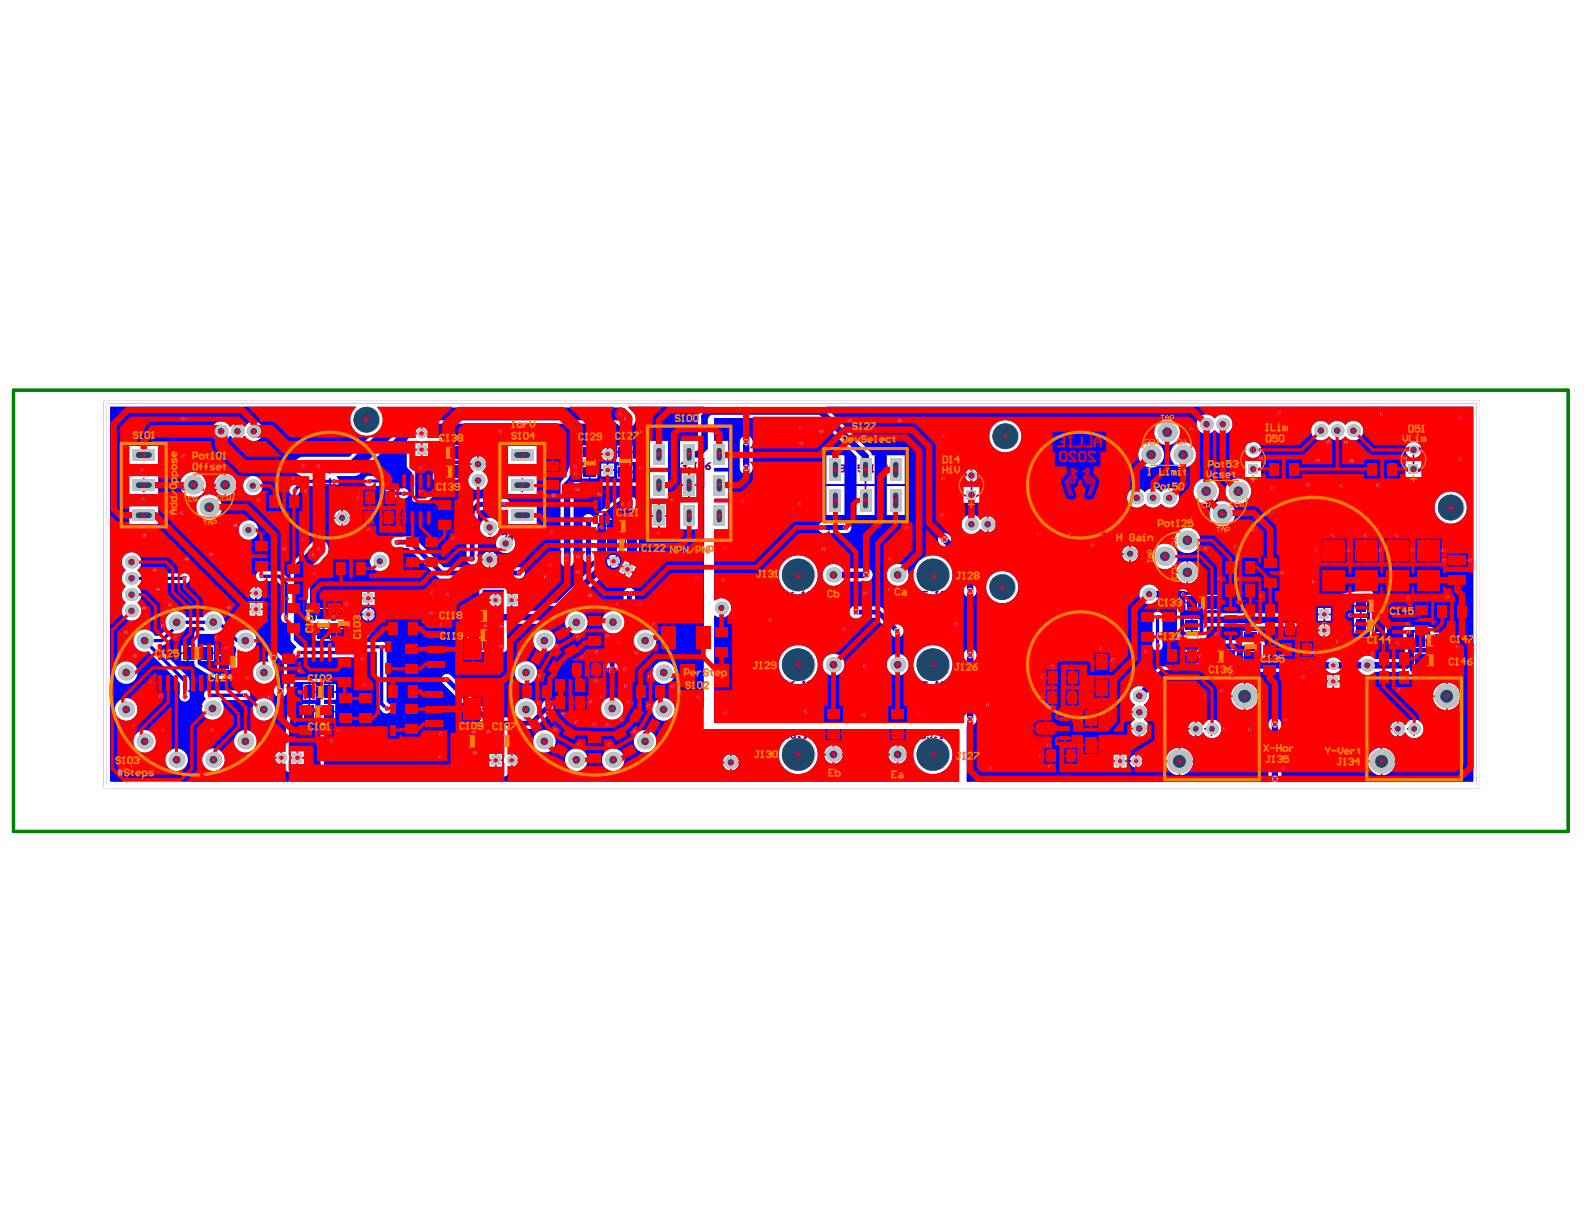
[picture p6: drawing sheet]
<svg xmlns="http://www.w3.org/2000/svg" width="279mm" height="216mm" viewBox="0 0 279 216" stroke-linecap="round" stroke-linejoin="round" font-family="sans-serif">
<g fill="none" stroke="#800080" stroke-width=".34">
<path d="M213.8 79.9v2.2M249.3 79.9v2.2M24.2 85.6h2.3M25.4 84.4v2.3M57 85.6h2.3M58.2 84.4v2.3M91 85.6h2.3M92.1 84.4v2.3M120.4 85.6h2.3M121.6 84.4v2.3M151.5 85.6h2.3M152.7 84.4v2.3"/>
<path d="M170.2 85.5h2.3M171.3 84.4v2.3M189.5 85.6h2.2M190.6 84.4v2.3M212.7 81h2.2M248.2 81h2.3M139.7 117.2h2.2M139.7 101.4h2.2M140.8 100.3v2.2M140.8 116.1v2.3M163.4 117.2h2.3M163.4 101.5h2.3"/>
<path d="M164.6 100.4v2.2M164.6 116.1v2.3M189.5 117.2h2.2M190.6 116.1v2.3M231.6 100.3v2.2M232.7 101.4h1.5M33.3 121.9h2.2M34.4 120.8v2.2M103.8 121.9h2.2M104.9 120.8v2.2M139.7 133.1h2.2M140.8 131.9v2.3"/>
<path d="M163.4 133.1h2.3M164.6 131.9v2.3M212.5 128.6h2.3M213.7 127.4v2.3M248.3 128.6h2.3M249.4 127.4v2.3"/>
</g>
<g fill="none" stroke="#800080" stroke-width=".57">
<path d="M18.6 70.9h242.2v67.8h-242.2zM21.4 78.2h7.9v14.7h-7.9zM88.2 78.2h7.9v14.7h-7.9zM128.9 75.2h-14.7v20.1h14.7v-20M145.3 79.1h14.7v12.9h-14.7zM205.3 119.6h16.8v17.9h-16.8zM241 119.6h16.7v17.9h-16.7z"/>
<circle cx="58.2" cy="85.6" r="9.4"/>
<circle cx="190.6" cy="85.6" r="9.4"/>
<circle cx="213.8" cy="81" r="2.15"/>
<circle cx="249.3" cy="81" r="2.15"/>
<circle cx="190.6" cy="117.2" r="9.4"/>
<circle cx="231.6" cy="101.4" r="13.7"/>
<circle cx="34.4" cy="121.9" r="14.8"/>
<circle cx="104.9" cy="121.9" r="14.8"/>
</g>
<g fill="none" stroke="#800080" stroke-width=".28">
<path d="M215.5 77.7h.4M215.7 76.5h.1M215.7 76.5v1.2M215.7 76.5l-.2 .2M217.2 77.1h-.8l.6-.6v1.2M217.6 77.7h.3M217.7 76.5h.1M217.7 76.5v1.2M217.7 76.5l-.1 .2M218.5 77.5h.2v.2h-.2zM220.2 76.5h-.8v.6l.4-.2 .4 .2v.4l-.2 .2h-.4l-.2-.2M220.8 77.5h.2v.2h-.2z"/>
<path d="M221 77.7l-.4 .3M221.7 77.7h.4M221.9 76.5h.1M221.9 76.5v1.2M221.9 76.5l-.2 .2M223.4 76.5h-.7v.6l.3-.2 .4 .2v.4l-.2 .2h-.4l-.1-.2M223.8 76.7l.2-.2h.3l.2 .2v.8l-.2 .2h-.3l-.2-.2zM246.2 77.1h.3M246.3 76h.1M246.3 76v1.1M246.3 76l-.1 .1M247.1 77.1h.4"/>
<path d="M247.3 76h.1M247.3 76v1.1M247.3 76l-.2 .1M248 76.1l.2-.1h.4l.2 .1v.8l-.2 .2h-.4l-.2-.2zM249.4 76.9h.2v.2h-.2zM249.6 77.1l-.4 .4M250.3 77.1h.4M250.5 76h.1M250.5 76v1.1M250.5 76l-.2 .1M252 76h-.8v.5l.4-.2 .4 .2v.4l-.2 .2h-.4l-.2-.2M252.4 76.1l.2-.1h.3l.2 .1v.8l-.2 .2h-.3l-.2-.2z"/>
<path d="M31 85.4l.2-.2h.4l.2 .4M31.4 85.8h.2M31.6 85.8l.2 .2-.2 .4h-.4l-.2-.2M31.8 85.6h.1M31.8 85.6l-.2 .2M32.1 85.4l.2-.2h.4l.2 .2v.8l-.2 .2h-.4l-.2-.2zM33.5 85.8l-.2-.2 .2-.4h.3l.2 .2-.2 .4M33.5 85.8h.3M33.5 85.8l-.2 .2 .2 .4h.3l.2-.2-.2-.4M34.6 86.2h.2v.2h-.2zM34.8 86.4l-.4 .3M35.5 86.4h.4"/>
<path d="M35.7 85.2h.1M35.7 85.2v1.2M35.7 85.2l-.2 .2M37.2 85.8h-.7l.5-.6v1.2M37.6 85.8h.6l.2 .4-.2 .2h-.4l-.2-.2zM38.4 85.2l-.8 .6M54.7 82.1l.2-.1h.3l.2 .1v.2l-.7 .8h.7M55.8 82h.8v.1l-.8 .8v.2M57.7 82.5h-.6l-.2-.2 .2-.3h.4l.2 .1v.8l-.2 .2h-.4l-.2-.2M58.2 82.9h.2v.2h-.2zM58.4 83.1l-.3 .4M59.2 83.1h.4"/>
<path d="M59.4 82h.1M59.4 82v1.1M59.4 82l-.2 .1M60.9 82.5h-.8l.6-.5v1.1M61.3 82.5h.5l.2 .4-.2 .2h-.3l-.2-.2zM62 82l-.7 .5M88.6 94.4l.2-.2h.4l.2 .2v.1l-.8 .8h.8M90.5 94.7h-.7l.5-.5v1.1M91.6 94.7h-.5l-.2-.2 .2-.3h.3l.2 .2v.7l-.2 .2h-.3l-.2-.2M92.2 95.1h.2v.2h-.2zM92.4 95.3l-.4 .4M93.1 95.3h.4"/>
<path d="M93.3 94.2h.1M93.3 94.2v1.1M93.3 94.2l-.2 .2M94.8 94.7h-.7l.6-.5v1.1M95.2 94.7h.6l.2 .4-.2 .2h-.4l-.2-.2zM96 94.2l-.8 .5M117.9 81.8l.2-.2h.4l.2 .2v.2l-.8 .7h.8M119.1 81.8l.2-.2h.3l.2 .2v.2l-.7 .7h.7M120.2 81.8l.2-.2h.4l.1 .4M120.6 82.2h.2M120.8 82.2l.1 .2-.1 .3h-.4l-.2-.1M120.9 82h.1"/>
<path d="M120.9 82l-.1 .2M121.5 82.6h.2v.1h-.2zM121.7 82.7l-.4 .4M122.5 82.7h.3M122.6 81.6h.1M122.6 81.6v1.1M122.6 81.6l-.1 .2M124.2 82.2h-.8l.6-.6v1.1M124.5 82.2h.6l.2 .4-.2 .1h-.4l-.2-.1zM125.3 81.6l-.8 .6M147.2 83.2h.4M147.4 82.1h.1"/>
<path d="M147.4 82.1v1.1M147.4 82.1l-.2 .2M148.9 82.6h-.5l-.2-.2 .2-.3h.4l.1 .2v.7l-.1 .2h-.4l-.2-.2M150.1 82.1h-.8v.5l.4-.2 .4 .2v.4l-.2 .2h-.4l-.2-.2M150.4 83h.2v.2h-.2zM152.1 82.1h-.7v.5l.4-.2 .3 .2v.4l-.1 .2h-.4l-.2-.2M152.7 83h.2v.2h-.2zM152.9 83.2l-.4 .4M153.7 83.2h.3M153.8 82.1h.1M153.8 82.1v1.1M153.8 82.1l-.1 .2"/>
<path d="M155.4 82.6h-.8l.6-.5v1.1M155.7 82.6h.6l.2 .4-.2 .2h-.4l-.2-.2zM156.5 82.1l-.8 .5M167.3 90.5h.4M167.5 89.4h.1M167.5 89.4v1.1M167.5 89.4l-.2 .2M168.2 89.4h.8v.2l-.8 .8v.1M170.1 90h-.6l-.2-.2 .2-.4h.4l.2 .2v.8l-.2 .1h-.4l-.2-.1M170.7 90.4h.2v.1h-.2zM170.9 90.5l-.4 .4M171.6 90.5h.4"/>
<path d="M171.8 89.4h.1M171.8 89.4l-.2 .2M171.8 89.4v1.1M173.3 90h-.7l.5-.6v1.1M173.7 90h.6l.1 .4-.1 .1h-.4l-.2-.1zM174.4 89.4l-.7 .6M186.9 83.6h.3M187 82.5h.1M187 82.5l-.1 .2M187 82.5v1.1M187.8 83.1h.6l.2 .4-.2 .1h-.4l-.2-.1zM188.6 82.5l-.8 .6"/>
<path d="M188.9 82.7l.2-.2h.4l.2 .2v.2l-.8 .7h.8M190.2 83.5h.2v.1h-.2zM190.4 83.6l-.3 .4M191.2 83.6h.4M191.4 82.5h.1M191.4 82.5v1.1M191.4 82.5l-.2 .2M192.9 83.1h-.8l.6-.6v1.1M193.3 83.1h.5l.2 .4-.2 .1h-.3l-.2-.1zM194 82.5l-.7 .6M230.4 96.7h.4M230.6 95.5h.1"/>
<path d="M230.6 95.5v1.2M230.6 95.5l-.2 .2M231.4 95.7l.2-.2h.3l.2 .2v.2l-.7 .8h.7M233.3 95.5h-.8v.6l.4-.2 .4 .2v.4l-.2 .2h-.4l-.2-.2M233.6 96.5h.2v.2h-.2zM234.6 95.5h.7v.2l-.7 .8v.2M236.5 95.5h-.8v.6l.4-.2 .4 .2v.4l-.2 .2h-.4l-.2-.2M237 96.5h.2v.2h-.2zM237.2 96.7l-.4 .3M238 96.7h.3M238.2 95.5h.1M238.2 95.5v1.2"/>
<path d="M238.2 95.5l-.2 .2M238.9 95.7l.2-.2h.4l.2 .4M239.3 96.1h.2M239.5 96.1l.2 .2-.2 .4h-.4l-.2-.2M239.7 95.9h.1M239.7 95.9l-.2 .2M240 95.7l.2-.2h.4l.2 .2v.2l-.8 .8h.8M99.6 118.1l.2-.2h.4l.2 .2v.2l-.8 .8h.8M100.7 118.1l.2-.2h.4l.2 .4M101.1 118.5h.2M101.3 118.5l.2 .2-.2 .4h-.4l-.2-.2M101.5 118.3h.1"/>
<path d="M101.5 118.3l-.2 .2M101.9 117.9h.7v.2l-.7 .8v.2M103 118.9h.2v.2h-.2zM103.9 117.9h.8v.2l-.8 .8v.2M105.3 118.9h.1v.2h-.1zM105.4 119.1l-.3 .3M106.2 119.1h.4M106.4 117.9h.1M106.4 117.9v1.2M106.4 117.9l-.2 .2M107.1 119.1h.4M107.3 117.9h.1"/>
<path d="M107.3 117.9v1.2M107.3 117.9l-.2 .2M108.8 118.5h-.7l.5-.6v1.2M136.9 104.7l.2-.2h.4l.2 .2v.1l-.8 .8h.8M138.1 104.7l.2-.2h.3l.2 .2v.7l-.2 .2h-.3l-.2-.2zM139.2 105h.6l.2 .4-.2 .2h-.4l-.2-.2zM140 104.5l-.8 .5M140.5 105.4h.2v.2h-.2zM140.7 105.6l-.4 .4M141.5 105.6h.3M141.7 104.5h.1M141.7 104.5v1.1"/>
<path d="M141.7 104.5l-.2 .2M142.4 104.7l.2-.2h.4l.2 .3M142.8 105h.2M143 105l.2 .2-.2 .4h-.4l-.2-.2M143.2 104.8h.1M143.2 104.8l-.2 .2M143.5 104.7l.2-.2h.4l.2 .2v.1l-.8 .8h.8M160.7 105.5h.4M160.9 104.4h.1M160.9 104.4v1.1M160.9 104.4l-.2 .1M161.8 104.9l-.1 .2 .1 .4h.4l.2-.2-.2-.4"/>
<path d="M161.8 104.9l-.1-.2 .1-.3h.4l.2 .1-.2 .4M161.8 104.9h.4M163.5 104.4h-.7v.5l.6-.2 .1 .2v.4l-.1 .2h-.4l-.2-.2M164.1 105.3h.2v.2h-.2zM164.3 105.5l-.4 .4M165 105.5h.4M165.2 104.4h.1M165.2 104.4v1.1M165.2 104.4l-.2 .1M166 104.5l.2-.1h.4l.1 .3M166.4 104.9h.2M166.6 104.9l.1 .2-.1 .4h-.4l-.2-.2"/>
<path d="M166.7 104.7h.1M166.7 104.7l-.1 .2M167.1 104.5l.2-.1h.4l.2 .1v.2l-.8 .8h.8M185.7 115.2h.4M185.9 114.1h.1M185.9 114.1v1.1M185.9 114.1l-.2 .2M186.7 114.6h.5l.2 .4-.2 .2h-.3l-.2-.2zM187.4 114.1l-.7 .5M187.8 114.3l.2-.2h.4l.1 .2v.2l-.7 .7h.7M189.1 115h.2v.2h-.2zM189.3 115.2l-.4 .4"/>
<path d="M190.1 115.2h.3M190.2 114.1h.1M190.2 114.1v1.1M190.2 114.1l-.1 .2M191 115.2h.4M191.2 114.1h.1M191.2 114.1v1.1M191.2 114.1l-.2 .2M192.1 114.6l-.2 .2 .2 .4h.4l.2-.2-.2-.4M192.1 114.6h.4M192.1 114.6l-.2-.1 .2-.4h.4l.2 .2-.2 .3M30.8 124.7l.2-.2h.4l.1 .4"/>
<path d="M31.2 125.1h.2M31.4 125.1l.1 .1-.1 .4h-.4l-.2-.2M31.5 124.9h.1M31.5 124.9l-.1 .2M31.9 124.7l.2-.2h.4l.2 .2v.7l-.2 .2h-.4l-.2-.2zM33.1 124.7l.1-.2h.4l.2 .2v.7l-.2 .2h-.4l-.1-.2zM34.4 125.4h.2v.2h-.2zM34.6 125.6l-.4 .4M35.3 125.6h.4M35.5 124.5h.1M35.5 124.5v1.1M35.5 124.5l-.2 .2"/>
<path d="M36.3 125.6h.3M36.4 124.5h.1M36.4 124.5v1.1M36.4 124.5l-.1 .2M38 125.1h-.8l.6-.6v1.1M137.1 120.4l.1-.2h.4l.2 .2v.2l-.7 .7h.7M137.3 129.2l.2-.2h.3l.2 .2v.2l-.7 .7h.7M138.2 120.4l.2-.2h.4l.1 .2v.7l-.1 .2h-.4l-.2-.2zM138.4 129.2l.2-.2h.4l.2 .2v.8l-.2 .1h-.4l-.2-.1zM139.3 120.8h.6l.2 .3-.2 .2h-.4l-.2-.2zM139.5 129.6h.6l.2 .4-.2 .1h-.4l-.2-.1zM140.1 120.2l-.8 .6"/>
<path d="M140.3 129l-.8 .6M140.6 121.1h.2v.2h-.2zM140.8 121.3l-.3 .4M140.9 130h.2v.1h-.2zM141.1 130.1l-.4 .4M141.6 121.3h.4M141.8 120.2h.1M141.8 120.2v1.1M141.8 120.2l-.2 .2M141.8 130.1h.4M142 129h.1M142 129v1.1"/>
<path d="M142 129l-.2 .2M142.5 121.3h.4M142.7 120.2h.1M142.7 120.2v1.1M142.7 120.2l-.2 .2M142.8 129.2l.1-.2h.4l.2 .2v.8l-.2 .1h-.4l-.1-.1zM143.7 120.8l-.2 .1 .2 .4h.3l.2-.2-.2-.3M143.7 120.8l-.2-.2 .2-.4h.3l.2 .2-.2 .4M143.7 120.8h.3M144.6 129.6h-.7l.5-.6v1.1M160.7 121.4h.4M160.9 120.3h.1"/>
<path d="M160.9 120.3v1.1M160.9 120.3l-.2 .2M161.5 130.3h.4M161.7 129.1h.1M161.7 129.1v1.2M161.7 129.1l-.2 .2M161.8 120.9l-.1-.2 .1-.4h.4l.2 .2-.2 .4M161.8 120.9l-.1 .2 .1 .3h.4l.2-.2-.2-.3M161.8 120.9h.4M162.6 129.7l-.2 .2 .2 .4h.4l.2-.2-.2-.4M162.6 129.7l-.2-.2 .2-.4h.4l.2 .2-.2 .4M162.6 129.7h.4"/>
<path d="M163.5 120.3h-.7v.6l.6-.2 .1 .2v.3l-.1 .2h-.4l-.2-.2M164.1 121.2h.2v.2h-.2zM164.3 121.4l-.4 .4M164.3 129.1h-.7v.6l.4-.2 .3 .2v.4l-.2 .2h-.3l-.2-.2M164.9 130.1h.2v.2h-.2zM165 121.4h.4M165.1 130.3l-.4 .3M165.2 120.3h.1M165.2 120.3v1.1M165.2 120.3l-.2 .2M165.8 130.3h.4M166 121.4h.4"/>
<path d="M166 129.1h.1M166 129.1v1.2M166 129.1l-.2 .2M166.2 120.3h.1M166.2 120.3v1.1M166.2 120.3l-.2 .2M166.8 129.3l.2-.2h.3l.2 .2v.8l-.2 .2h-.3l-.2-.2zM167.1 120.9l-.2 .2 .2 .3h.4l.2-.2-.2-.3M167.1 120.9l-.2-.2 .2-.4h.4l.2 .2-.2 .4M167.1 120.9h.4M168.7 129.7h-.8l.6-.6v1.2M210.2 132.2h.3"/>
<path d="M210.4 131.1h.1M210.4 131.1v1.1M210.4 131.1l-.2 .1M211.9 131.6h-.8l.6-.5v1.1M212.2 132.2h.4M212.4 131.1h.1M212.4 131.1v1.1M212.4 131.1l-.2 .1M213.2 132h.2v.2h-.2zM214.9 131.1h-.8v.5l.4-.2 .4 .2v.4l-.2 .2h-.4l-.2-.2M215.4 132h.2v.2h-.2zM215.6 132.2l-.3 .4"/>
<path d="M216.4 132.2h.4M216.6 131.1h.1M216.6 131.1v1.1M216.6 131.1l-.2 .1M217.3 131.2l.2-.1h.4l.2 .1v.8l-.2 .2h-.4l-.2-.2zM218.7 131.6l-.2 .2 .2 .4h.3l.2-.2-.2-.4M218.7 131.6h.3M218.7 131.6l-.2-.2 .2-.3h.3l.2 .1-.2 .4M246 132.5h.4M246.2 131.4h.1M246.2 131.4v1.1M246.2 131.4l-.2 .2"/>
<path d="M247 132.5h.4M247.2 131.4h.1M247.2 131.4v1.1M247.2 131.4l-.2 .2M247.9 131.6l.2-.2h.4l.2 .2v.7l-.2 .2h-.4l-.2-.2zM249.2 132.3h.2v.2h-.2zM249.4 132.5l-.3 .4M250.2 132.5h.4M250.4 131.4h.1M250.4 131.4v1.1M250.4 131.4l-.2 .2M251.1 131.6l.2-.2h.4l.2 .2v.7l-.2 .2h-.4l-.2-.2z"/>
<path d="M252.5 132l-.2 .1 .2 .4h.3l.2-.2-.2-.3M252.5 132l-.2-.2 .2-.4h.3l.2 .2-.2 .4M252.5 132h.3"/>
</g>
<circle cx="171.3" cy="85.6" r="2.15" fill="none" stroke="#800080" stroke-width=".29"/>
<path d="M2.4 68.8h274.2v77.9h-274.2z" fill="none" stroke="#008000" stroke-width=".57"/>
<path d="M18.6 70.9h242.2v67.8h-242.2z" fill="none" stroke="#fff" stroke-width=".57"/>
<g fill="#a6968d">
<circle cx="52.6" cy="115.1" r=".17"/>
<circle cx="25.4" cy="107.2" r=".17"/>
<circle cx="22.2" cy="111.5" r=".17"/>
<circle cx="23.8" cy="115.7" r=".17"/>
<circle cx="32.9" cy="98.6" r=".17"/>
<circle cx="25.5" cy="94.5" r=".17"/>
<circle cx="40.4" cy="107.1" r=".17"/>
<circle cx="41.5" cy="92.6" r=".17"/>
<circle cx="37.2" cy="97.8" r=".17"/>
<circle cx="27.3" cy="100.5" r=".17"/>
<circle cx="27.8" cy="103.9" r=".17"/>
<circle cx="30" cy="106.7" r=".17"/>
<circle cx="32.6" cy="102" r=".17"/>
<circle cx="151" cy="108" r=".28"/>
<circle cx="100" cy="98" r=".17"/>
<circle cx="102" cy="98.1" r=".17"/>
<circle cx="103.8" cy="98.2" r=".21"/>
<circle cx="106.1" cy="93" r=".17"/>
<circle cx="89" cy="89" r=".17"/>
<circle cx="97.7" cy="87.4" r=".17"/>
<circle cx="105.8" cy="87.1" r=".17"/>
<circle cx="101.9" cy="86.3" r=".17"/>
<circle cx="101.6" cy="82.3" r=".17"/>
<circle cx="104.1" cy="105" r=".17"/>
<circle cx="101.9" cy="100.8" r=".17"/>
<circle cx="100" cy="98.9" r=".17"/>
<circle cx="88.4" cy="110.4" r=".17"/>
<circle cx="88.4" cy="114" r=".17"/>
<circle cx="85.6" cy="110.3" r=".17"/>
<circle cx="83.5" cy="129" r=".17"/>
<circle cx="83.8" cy="132.8" r=".17"/>
<circle cx="86.1" cy="129" r=".17"/>
<circle cx="222.5" cy="80.8" r=".17"/>
<circle cx="247.9" cy="80.8" r=".17"/>
<circle cx="234.3" cy="77.9" r=".17"/>
<circle cx="237.4" cy="78" r=".17"/>
<circle cx="232.5" cy="81.2" r=".17"/>
<circle cx="238.4" cy="81.3" r=".17"/>
<circle cx="217.4" cy="114" r=".17"/>
<circle cx="46.1" cy="101.6" r=".17"/>
<circle cx="50.5" cy="108.9" r=".17"/>
<circle cx="53" cy="118.4" r=".17"/>
<circle cx="105.2" cy="120.1" r=".17"/>
<circle cx="231.8" cy="102.6" r=".17"/>
<circle cx="111.9" cy="129" r=".17"/>
<circle cx="131.6" cy="78" r=".28"/>
<circle cx="131.6" cy="82.5" r=".28"/>
<circle cx="158.7" cy="74.2" r=".17"/>
<circle cx="144.9" cy="76.1" r=".17"/>
<circle cx="141.4" cy="78.1" r=".17"/>
<circle cx="149.8" cy="74.1" r=".17"/>
<circle cx="166.6" cy="95.2" r=".28"/>
<circle cx="171.1" cy="104.2" r=".28"/>
<circle cx="171.1" cy="115.6" r=".28"/>
<circle cx="171.1" cy="126.9" r=".28"/>
<circle cx="224.9" cy="127.8" r=".28"/>
<circle cx="246.8" cy="121.8" r=".17"/>
<circle cx="166.3" cy="90.9" r=".17"/>
<circle cx="166.6" cy="76.9" r=".17"/>
<circle cx="166.5" cy="84.4" r=".17"/>
<circle cx="141.2" cy="75.5" r=".17"/>
<circle cx="141.1" cy="88.9" r=".17"/>
<circle cx="131.1" cy="88.4" r=".17"/>
<circle cx="128" cy="96.8" r=".17"/>
<circle cx="135.9" cy="109.4" r=".17"/>
<circle cx="162.2" cy="125.9" r=".17"/>
<circle cx="174.9" cy="135.6" r=".17"/>
<circle cx="174.3" cy="124.4" r=".17"/>
<circle cx="168.6" cy="110.1" r=".17"/>
<circle cx="152.7" cy="104.7" r=".17"/>
<circle cx="148.9" cy="111" r=".17"/>
<circle cx="145.3" cy="96.9" r=".17"/>
<circle cx="127.7" cy="102.4" r=".17"/>
<circle cx="128.1" cy="125.7" r=".17"/>
<circle cx="142.1" cy="125.5" r=".17"/>
<circle cx="152.6" cy="117.5" r=".17"/>
<circle cx="152.4" cy="126.2" r=".17"/>
<circle cx="54" cy="86.6" r=".17"/>
<circle cx="53.7" cy="95.2" r=".17"/>
<circle cx="55.3" cy="97.9" r=".17"/>
<circle cx="58.9" cy="84.9" r=".17"/>
<circle cx="55.6" cy="101.2" r=".17"/>
<circle cx="56.3" cy="96.9" r=".17"/>
<circle cx="47.7" cy="122.9" r=".17"/>
<circle cx="50.2" cy="96.9" r=".17"/>
<circle cx="45.7" cy="88.2" r=".17"/>
<circle cx="51.9" cy="84.4" r=".17"/>
<circle cx="23.4" cy="135.2" r=".17"/>
<circle cx="35.5" cy="136.7" r=".17"/>
<circle cx="37.5" cy="128.8" r=".17"/>
<circle cx="28.9" cy="128.9" r=".17"/>
<circle cx="64" cy="116.3" r=".17"/>
<circle cx="64.4" cy="120.8" r=".17"/>
<circle cx="97.1" cy="99.7" r=".17"/>
<circle cx="80.1" cy="95" r=".17"/>
<circle cx="88.3" cy="76" r=".17"/>
<circle cx="113.1" cy="82.5" r=".17"/>
<circle cx="97.4" cy="93.9" r=".17"/>
<circle cx="113.3" cy="76.2" r=".17"/>
<circle cx="116.2" cy="94.1" r=".17"/>
<circle cx="118.7" cy="88.2" r=".17"/>
<circle cx="123" cy="102.1" r=".17"/>
<circle cx="246.6" cy="113.4" r=".17"/>
<circle cx="211.8" cy="115.8" r=".17"/>
<circle cx="211.4" cy="117.1" r=".17"/>
<circle cx="214.7" cy="111.9" r=".17"/>
<circle cx="212.8" cy="96.9" r=".17"/>
<circle cx="215.1" cy="102.1" r=".17"/>
<circle cx="218.7" cy="102.1" r=".17"/>
<circle cx="226.2" cy="101.1" r=".17"/>
<circle cx="218.7" cy="106.2" r=".17"/>
<circle cx="222.5" cy="105.1" r=".17"/>
<circle cx="204.2" cy="108.8" r=".17"/>
<circle cx="204.2" cy="113.9" r=".17"/>
<circle cx="208.7" cy="104.9" r=".17"/>
<circle cx="216.1" cy="128.6" r=".17"/>
<circle cx="257.1" cy="114.1" r=".17"/>
<circle cx="255.3" cy="105.3" r=".17"/>
<circle cx="224.9" cy="137.4" r=".28"/>
<circle cx="254.7" cy="97.1" r=".17"/>
<circle cx="259.4" cy="98.8" r=".17"/>
<circle cx="221.1" cy="93.5" r=".17"/>
<circle cx="243.7" cy="97.1" r=".17"/>
<circle cx="238.1" cy="97.1" r=".17"/>
<circle cx="32.6" cy="122.8" r=".17"/>
<circle cx="156.9" cy="104" r=".17"/>
<circle cx="160" cy="93.2" r=".17"/>
<circle cx="157.2" cy="98.6" r=".17"/>
<circle cx="152.8" cy="101.4" r=".28"/>
<circle cx="149.2" cy="93" r=".21"/>
<circle cx="145.3" cy="93" r=".21"/>
<circle cx="158.2" cy="111.3" r=".28"/>
<circle cx="248.4" cy="110" r=".17"/>
<circle cx="185" cy="131.4" r=".17"/>
<circle cx="104.2" cy="123.9" r=".17"/>
<circle cx="110.9" cy="123.8" r=".17"/>
<circle cx="110.4" cy="121" r=".17"/>
<circle cx="106.2" cy="122.9" r=".17"/>
<circle cx="101.7" cy="127.4" r=".17"/>
<circle cx="107.5" cy="131.3" r=".17"/>
<circle cx="95.1" cy="124" r=".17"/>
<circle cx="109.7" cy="126.9" r=".17"/>
<circle cx="102.2" cy="131.3" r=".17"/>
<circle cx="98" cy="128.8" r=".17"/>
<circle cx="102" cy="112.4" r=".17"/>
<circle cx="112.3" cy="115.2" r=".17"/>
<circle cx="108" cy="117.8" r=".17"/>
<circle cx="111" cy="104.7" r=".21"/>
<circle cx="40" cy="114.3" r=".17"/>
<circle cx="38.3" cy="112.5" r=".17"/>
<circle cx="43.2" cy="122.6" r=".17"/>
<circle cx="36.9" cy="122.6" r=".17"/>
<circle cx="48.3" cy="116" r=".28"/>
<circle cx="49.5" cy="121.9" r=".28"/>
<circle cx="71.2" cy="87" r=".17"/>
<circle cx="74.2" cy="86.7" r=".17"/>
<circle cx="74.3" cy="82.6" r=".17"/>
<circle cx="32.4" cy="73.9" r=".17"/>
<circle cx="99.5" cy="125.9" r=".17"/>
<circle cx="104.9" cy="127.7" r=".17"/>
<circle cx="107.3" cy="127.9" r=".17"/>
<circle cx="248.5" cy="105.5" r=".17"/>
<circle cx="242.2" cy="115.4" r=".17"/>
<circle cx="236" cy="113.2" r=".17"/>
<circle cx="230" cy="119.4" r=".17"/>
<circle cx="217.3" cy="119.1" r=".17"/>
<circle cx="226.9" cy="127" r=".17"/>
<circle cx="226.6" cy="135.6" r=".17"/>
<circle cx="215.6" cy="121.9" r=".17"/>
<circle cx="202.2" cy="115" r=".17"/>
<circle cx="220.5" cy="128.7" r=".17"/>
<circle cx="210.5" cy="91.3" r=".17"/>
<circle cx="246.4" cy="94.4" r=".17"/>
<circle cx="241" cy="94.5" r=".17"/>
<circle cx="235.1" cy="94.4" r=".17"/>
<circle cx="232.2" cy="97.1" r=".17"/>
<circle cx="224.5" cy="86.1" r=".17"/>
<circle cx="230.8" cy="85.6" r=".17"/>
<circle cx="236.7" cy="85.7" r=".17"/>
<circle cx="243.1" cy="85.6" r=".17"/>
<circle cx="257.7" cy="73.7" r=".17"/>
<circle cx="218" cy="96.4" r=".17"/>
<circle cx="257.6" cy="81" r=".17"/>
<circle cx="225.8" cy="72.8" r=".17"/>
<circle cx="243.8" cy="73" r=".17"/>
<circle cx="224.4" cy="90.2" r=".17"/>
<circle cx="76.2" cy="108.2" r=".17"/>
<circle cx="65.1" cy="93.5" r=".17"/>
<circle cx="63.4" cy="87.8" r=".17"/>
<circle cx="58.2" cy="113.9" r=".17"/>
<circle cx="58.9" cy="108.9" r=".17"/>
<circle cx="61.2" cy="106.6" r=".17"/>
<circle cx="194.3" cy="114.4" r=".17"/>
<circle cx="210.2" cy="75.6" r=".17"/>
<circle cx="249.2" cy="97.1" r=".17"/>
<circle cx="254.8" cy="98.8" r=".17"/>
<circle cx="183.6" cy="133.3" r=".17"/>
<circle cx="185.3" cy="135.2" r=".17"/>
<circle cx="185.6" cy="124.9" r=".17"/>
<circle cx="183.9" cy="123" r=".17"/>
<circle cx="184" cy="119.5" r=".17"/>
<circle cx="185.7" cy="117.5" r=".17"/>
<circle cx="196.4" cy="116.5" r=".17"/>
<circle cx="192.7" cy="96.2" r=".17"/>
<circle cx="194.5" cy="94.2" r=".17"/>
<circle cx="188.9" cy="94.2" r=".17"/>
<circle cx="183.2" cy="94.2" r=".17"/>
<circle cx="52" cy="86.5" r=".17"/>
<circle cx="68.1" cy="124.9" r=".17"/>
<circle cx="25.4" cy="88.1" r=".17"/>
<circle cx="25.2" cy="82.9" r=".17"/>
<circle cx="32.4" cy="80.5" r=".17"/>
<circle cx="32.1" cy="90.5" r=".17"/>
<circle cx="59.9" cy="128.9" r=".17"/>
<circle cx="58.6" cy="130.8" r=".17"/>
<circle cx="77.8" cy="133.5" r=".17"/>
<circle cx="77.8" cy="129.5" r=".17"/>
<circle cx="77.9" cy="110.2" r=".17"/>
<circle cx="76.3" cy="104.7" r=".17"/>
<circle cx="79" cy="104.9" r=".17"/>
<circle cx="114.5" cy="124.6" r=".17"/>
<circle cx="123.2" cy="122.9" r=".17"/>
<circle cx="118.7" cy="121.1" r=".17"/>
<circle cx="114.6" cy="119.3" r=".17"/>
<circle cx="109.3" cy="113.4" r=".17"/>
<circle cx="102.8" cy="116" r=".17"/>
<circle cx="110.3" cy="118" r=".17"/>
<circle cx="105.3" cy="115" r=".17"/>
<circle cx="96.6" cy="124.5" r=".21"/>
<circle cx="95.3" cy="119.3" r=".17"/>
<circle cx="96.3" cy="101.7" r=".17"/>
<circle cx="98.2" cy="114" r=".17"/>
<circle cx="115.3" cy="110.1" r=".17"/>
<circle cx="113.2" cy="106.7" r=".17"/>
<circle cx="107.2" cy="112.2" r=".17"/>
<circle cx="109" cy="106.7" r=".17"/>
<circle cx="43.7" cy="119.7" r=".17"/>
<circle cx="28.4" cy="122.8" r=".17"/>
<circle cx="26.7" cy="120.4" r=".17"/>
<circle cx="28.8" cy="110.4" r=".17"/>
<circle cx="31.1" cy="112.5" r=".17"/>
<circle cx="110.4" cy="73.9" r=".17"/>
<circle cx="109.6" cy="73" r=".17"/>
<circle cx="111" cy="89" r=".17"/>
<circle cx="109.9" cy="89" r=".17"/>
<circle cx="53.5" cy="82.3" r=".17"/>
<circle cx="56.3" cy="82.3" r=".17"/>
<circle cx="103.8" cy="91.7" r=".21"/>
<circle cx="67.3" cy="114.1" r=".17"/>
<circle cx="65.1" cy="84.8" r=".17"/>
<circle cx="101.6" cy="83.5" r=".17"/>
<circle cx="83.3" cy="98.6" r=".17"/>
<circle cx="69.9" cy="95.6" r=".17"/>
<circle cx="91.6" cy="101.1" r=".17"/>
<circle cx="243.4" cy="108.5" r=".17"/>
<circle cx="248.5" cy="111.5" r=".17"/>
<circle cx="238.1" cy="108.5" r=".17"/>
<circle cx="52.9" cy="122.1" r=".17"/>
<circle cx="78.9" cy="119.9" r=".17"/>
</g>
<g fill="#00f">
<path d="M248 111.1l.8 7.3h3.5v-7.3zM249.4 111.6h1v1.2h-1zM250.7 111.6h.9v1.2h-.9zM249.4 113.1h1v1.2h-1zM250.7 113.1h.9v1.2h-.9zM249.4 115.1h1v1.2h-1zM250.7 115.1h.9v1.2h-.9zM249.4 116.6h1v1.2h-1zM250.7 116.6h.9v1.2h-.9z"/>
<path d="M208.2 104.4v7.6h4.1v-7.6zM209.1 104.9h1v1.2h-1zM210.4 104.9h1v1.2h-1zM209.1 106.4h1v1.2h-1zM210.4 106.4h1v1.2h-1zM208.9 109.2h1.2v.9h-1.2zM210.4 109.2h1.2v.9h-1.2zM208.9 110.4h1.2v1h-1.2zM210.4 110.4h1.2v1h-1.2z"/>
<path d="M51.8 120.3l-.9 9.6v3.2a1.31 1.31 0 0 1 0 1.1v1.4h5.7v-15.3zM53.5 120.7h1v1.2h-1zM54.8 120.7h.9v1.2h-.9zM53.5 122.2h1v1.2h-1zM54.8 122.2h.9v1.2h-.9zM53.4 124.1h1v1.3h-1zM54.6 124.1h1v1.3h-1zM53.4 125.6h1v1.3h-1zM54.6 125.6h1v1.3h-1zM51.3 132.5h1v1h-1zM52.6 132.5h1v1h-1zM51.3 133.8h1v1h-1zM52.6 133.8h1v1h-1z"/>
<path d="M229.5 106.8v3.1h3.5a1.31 1.31 0 0 1 1.2 0h1.3l3.1 2.5h3v-7.6l-.1-.1-3.4 .3zM238.9 105.5h.9v1.2h-.9zM240.1 105.5h1v1.2h-1zM238.9 107h.9v1.2h-.9zM240.1 107h1v1.2h-1zM232.5 107.2h1v1h-1zM233.7 107.2h1v1h-1zM232.5 108.5h1v1h-1zM233.7 108.5h1v1h-1zM238.9 109h.9v1.2h-.9zM240.1 109h1v1.2h-1zM238.9 110.5h.9v1.2h-.9zM240.1 110.5h1v1.2h-1z"/>
<path d="M85.1 104v10.4h3.8v-10.4zM86.6 105l.7-.3v1h-1zM87.5 104.7h.2a1.12 1.12 0 0 1 .8 1h-1zM86.3 106h1v1h-.2a1.12 1.12 0 0 1-.8-1zM87.5 106h1v.1a1.12 1.12 0 0 1-1 .9zM86 107.3h.9v1.2h-.9zM87.2 107.3h1v1.2h-1zM86 108.8h.9v1.2h-.9zM87.2 108.8h1v1.2h-1zM86 110.7h.9v1.2h-.9zM87.2 110.7h1v1.2h-1zM86 112.2h.9v1.2h-.9zM87.2 112.2h1v1.2h-1z"/>
<path d="M51.8 110.1v2.8l1.5 1.3h9.2l4.1-4.6v-2.6l-3.5-.1-.1 .1v3.1l-11.1-.1zM64.2 107.6l.6-.4v1h-1zM65.1 107.2l.2 .1a1.12 1.12 0 0 1 .8 .9h-1zM63.8 108.5h1v1h-.1a1.12 1.12 0 0 1-.9-1zM65.1 108.5h1v.2a1.12 1.12 0 0 1-1 .8zM55.7 110.7h1.2v1h-1.2zM57.2 110.7h1.2v1h-1.2zM59.3 110.7h1.2v1h-1.2zM60.8 110.7h1.2v1h-1.2zM55.7 112h1.2v1h-1.2zM57.2 112h1.2v1h-1.2zM59.3 112h1.2v1h-1.2zM60.8 112h1.2v1h-1.2z"/>
<path d="M83.1 128.7v7.6l.1 .1h5.8v-1.7a1.33 1.33 0 0 1 0-1.2v-4.9h-5.8zM86.4 129.3h1v1.3h-1zM87.7 129.3h1v1.3h-1zM83.8 129.4h1v1.2h-1zM85.1 129.4h1v1.2h-1zM86.4 130.9h1v1.2h-1zM87.7 130.9h1v1.2h-1zM83.8 130.9h1v1.2h-1zM85.1 130.9h1v1.2h-1zM86.3 133h1v1h-1zM87.6 133h1v1h-1zM86.3 134.2h1v1h-1zM87.6 134.2h1v1h-1z"/>
<path d="M215.3 113.5v4.4h7.2v-4.4h-.3v.4h-3.3v-.4zM215.9 114.4h1v1.3h-1zM217.2 114.4h1v1.3h-1zM219.2 114.8h1.2v1h-1.2zM220.7 114.8h1.2v1h-1.2zM219.2 116.1h1.2v1h-1.2zM220.7 116.1h1.2v1h-1.2zM215.9 115.9h1v1.3h-1zM217.2 115.9h1v1.3h-1z"/>
<path d="M34.9 111.8v5.3l3.4 2.1h3.4v-.8h-.2v-3.3h.2v-.8l-2.3-2.5zM35.5 113.8h1v1.3h-1zM36.8 113.8h1v1.3h-1zM35.5 115.4h1v1.2h-1zM36.8 115.4h1v1.2h-1zM38.3 115.4h1v1.3h-1zM39.6 115.4h1v1.3h-1zM38.3 116.9h1v1.3h-1zM39.6 116.9h1v1.3h-1z"/>
<path d="M72.3 77.9v4.3l.9 .9v4.8h1.8l4.2-3.3v-6.7l-.1-.1h-4.2l-.5 .1-2-.1zM73.2 78.2h1v.9h-1zM74.5 78.2h1v.9h-1zM76.3 78.5h1v1.2h-1zM77.6 78.5h1v1.2h-1zM73.2 79.4h1v1h-1zM74.5 79.4h1v1h-1zM76.3 80h1v1.2h-1zM77.6 80h1v1.2h-1zM76.3 81.8h1v1.3h-1zM77.6 81.8h1v1.3h-1zM76.3 83.3h1v1.3h-1zM77.6 83.3h1v1.3h-1z"/>
<path d="M101.4 81.5l-1.3 3.4 .1 .1 12.1 .1 .1-.1v-1.9l-.3-.6 .3-.6v-.4zM106 81.8h1v1h-1zM107.3 81.8h1v1h-1zM102.6 82.1h1.3v1h-1.3zM104.2 82.1h1.2v1h-1.2zM108.9 82.1h1.2v1h-1.2zM110.4 82.1h1.2v1h-1.2zM106 83.1h1v.9h-1zM107.3 83.1h1v.9h-1zM102.6 83.4h1.3v1h-1.3zM104.2 83.4h1.2v1h-1.2zM108.9 83.4h1.2v1h-1.2zM110.4 83.4h1.2v1h-1.2z"/>
<path d="M106.4 90.6l-1 2.1-.1 8.1 .1 .1h3.4l1.3-2.4v-1h-.5v-6.7l2-.5v-2h-2.3zM106.9 91.4h1v1.3h-1zM108.2 91.4h1v1.3h-1zM106.9 93h1v1.2h-1zM108.2 93h1v1.2h-1zM106.9 94.7h1v1.2h-1zM108.2 94.7h1v1.2h-1zM106.9 96.2h1v1.3h-1zM108.2 96.2h1v1.3h-1zM107.4 98.2a1.12 1.12 0 0 1 1.3-.2l-.5 .8-.9-.5zM108.9 98.1l.1 .1a1.12 1.12 0 0 1 .3 1.2l-.9-.4zM107.2 98.6l.8 .5-.5 .8-.1-.1a1.12 1.12 0 0 1-.2-1.2zM108.3 99.2l.8 .5-.1 .1a1.12 1.12 0 0 1-1.2 .3z"/>
<path d="M19.4 71.7v66.2h149.8v-9.2l-.1-.1h-45l.2-47.8h-.2l-.4 .3-.6 .2v1.2h-3.1v-4.7h3.1v-4.3a2.05 2.05 0 0 1 1.1-1.6v-.2h-13.3l-.1 .2a2.31 2.31 0 0 1 1.3 2.3 1.77 1.77 0 0 1-1.4 1.4 1.77 1.77 0 0 1-1.9-.9h-36.4l-9.1 9-.6 .2-3.3 .1v.1a.92 .92 0 0 1 .3 1.2 .92 .92 0 0 1-1.2 .5h-4.6l-1.1 1.1a.92 .92 0 0 1-1.5 .2 .92 .92 0 0 1 .3-1.5l1.6-1.5v-.1a1.72 1.72 0 0 1-1.4-1.9 1.72 1.72 0 0 1 1.7-1.5h8.2l3.6-3.7-.1-.1a2.84 2.84 0 0 1-3.1-1.5 2.84 2.84 0 0 1 .7-3.4l-.1-.2zM37.8 74.8a1.72 1.72 0 0 1 2.7 .4l.2 .1a1.34 1.34 0 0 1 1-.7v2.9a1.34 1.34 0 0 1-1-.6h-.2a1.73 1.73 0 0 1-2.5 .6 1.73 1.73 0 0 1-.2-2.7zM73.5 75.7l.7-.4v1h-1zM74.5 75.3l.2 .1a1.12 1.12 0 0 1 .8 .9h-1zM71.9 77.5l.5-.3h.9l-.1-.6h2.3l-.2 .5 .1 .1h3.7a.76 .76 0 0 1 .7 .7v.6h1v2.7h-.8l-.2 .2v.4h1v2.8h-1l-.2 .4-4.3 3.5h-2.1a.59 .59 0 0 1-.5-.6v-4.6l-.8-.7-.2-.4v-4.3zM42 74.6a1.34 1.34 0 0 1 1.1 .7l.1-.1a1.73 1.73 0 0 1 2.7-.5 1.73 1.73 0 0 1 0 2.7 1.73 1.73 0 0 1-2.7-.5h-.1a1.34 1.34 0 0 1-1.1 .6zM108.9 78.6h1.2v1h-1.2zM102.6 78.6h1.3v1h-1.3zM104.2 78.6h1.2v1h-1.2zM110.4 78.6h1.2v1h-1.2zM81.1 78.5h1v1.2h-1zM106.4 79.3l.6-.3v.9h-.9zM107.3 79h.2a1.12 1.12 0 0 1 .8 .9h-1zM101 81.1l.4-.2h1.2v-1h2.8v.9l.1 .1h.7l.1-.1-.2-.6h2.2l-.2 .6 .1 .1h.5h.2v-1h2.7v.9l.1 .1h.7a.59 .59 0 0 1 .5 .6v.5a.76 .76 0 0 0 0 1v2a.76 .76 0 0 1-.7 .7l-10.7-.1-.3 .3v11.7a2.23 2.23 0 0 1-.3 2.1 1.15 1.15 0 0 1-1.3 .3 1.15 1.15 0 0 1-.7-1.1v-13.4a1.75 1.75 0 0 1 .9-1.4zM81.1 80h1v1.2h-1zM83.3 80.8l.9-.4v1.3h-1.3zM84.5 80.4a1.4 1.4 0 0 1 1.2 1.3h-1.2zM22.8 78.7h5.1v3.1h-5.1zM89.6 78.7h5.1v3.1h-5.1zM114.6 77.8h3.2v4.7h-3.2zM81.1 81.8h1v1.3h-1zM81.1 83.3h1v1.3h-1zM38.3 84.1l.7-.4 .6-.2v1.9h-1.9l.2-.6zM39.9 83.5a1.96 1.96 0 0 1 1.8 1.9h-1.8zM120.2 83.5h1.2v1.9h-1.2zM121.7 83.5h1.2v1.9h-1.2zM64.5 84.2l.6-.3 2.6 .1 .4 .2 2 2h.8a.92 .92 0 0 1 1.2 .8 .92 .92 0 0 1-1.2 .9l-1.6-.1-2.1-2.1h-1.7a.92 .92 0 0 1-1.1-.4 .92 .92 0 0 1 .1-1.1zM82.9 82h2.8a1.34 1.34 0 0 1-.6 1.1v.1a1.73 1.73 0 0 1 .6 2.6 1.73 1.73 0 0 1-2.7 0 1.73 1.73 0 0 1 .5-2.6v-.1a1.34 1.34 0 0 1-.6-1.1zM22.8 84h5.1v3.2h-5.1zM89.6 84h5.1v3.2h-5.1zM42.9 85.7a1.73 1.73 0 0 1 3.4 0 1.73 1.73 0 0 1-3.4 0zM37.7 85.7h1.9v1.8a1.96 1.96 0 0 1-1.9-1.8zM39.9 85.7h1.8a1.96 1.96 0 0 1-1.8 1.8zM120.2 85.7h1.2v2h-1.2zM121.7 85.7h1.2v2h-1.2zM31.8 85.5a2.3 2.3 0 0 1 4.6 0 2.3 2.3 0 0 1-4.6 0zM114.6 83.2h3.2v4.8h-3.2zM114.9 88.9h1.2v2h-1.2zM116.4 88.9h1.1v2h-1.1zM59.3 90.3l.9-.4v1.3h-1.3zM60.5 89.9a1.4 1.4 0 0 1 1.3 1.3h-1.3zM34.6 89.5a2.3 2.3 0 0 1 4.6 0 2.3 2.3 0 0 1-4.6 0zM22.8 89.3h5.1v3.2h-5.1zM110.4 91.4h1v1.3h-1zM111.7 91.4h1v1.3h-1zM58.9 91.5h1.3v1.3a1.4 1.4 0 0 1-1.3-1.3zM60.5 91.5h1.3a1.4 1.4 0 0 1-1.3 1.3zM114.9 91.1h1.2v2h-1.2zM116.4 91.1h1.1v2h-1.1zM120 88.6h3.1v4.8h-3.1zM110.4 93h1v1.2h-1zM111.7 93h1v1.2h-1zM84.6 93a1.75 1.75 0 0 1 3.5 0 1.75 1.75 0 0 1-3.5 0zM42.1 93.5a1.73 1.73 0 0 1 3.4 0 1.73 1.73 0 0 1-3.4 0zM110.4 94.7h1v1.2h-1zM111.7 94.7h1v1.2h-1zM84.7 103.6l.4-.2h3.8a.77 .77 0 0 1 .5 1.2l.1 .1h.6v2.3h-.6l-.1 .7h5.9l1-1.1a2.02 2.02 0 0 1 1.9-.3l6.6-6.5v-.9h-.2a1.03 1.03 0 0 1-1.1 .3 1.03 1.03 0 0 1-.7-1v-6.5a1.01 1.01 0 0 1 1-1 1.01 1.01 0 0 1 1 1v.5h.1l1.1-2.1 3-2.3 .3-.1h2.3a.59 .59 0 0 1 .6 .6l-.1 2.3-.3 .2-1.7 .4 .1 5.6 .2-.1v-.5h1v1.3h-.7v1.1l-.2 .4 .6 .4-1.1 1.9-.6-.3-.5 .4-2.6 .1-6.8 6.8a2.02 2.02 0 0 1-1.9 .3l-1 1.1-.6 .3h-6.6v4.4a.59 .59 0 0 1-.5 .6h-3.8a.59 .59 0 0 1-.6-.6v-1h-.8v-2.7h.8v-.7h-.8v-2.7h.8v-3.3zM111.7 96.2h1v1.3h-1zM87.5 95.9a1.71 1.71 0 0 1 3.4 0 1.71 1.71 0 0 1-3.4 0zM85.3 97.7l.9-.4v1.3h-1.3zM86.5 97.3a1.38 1.38 0 0 1 1.3 1.3h-1.3zM82.6 89.4l1.1-1.1 .4-.3h4.9a1 1 0 0 1 .9 1.2l.1 .1h4.7v3.2h-5.1v-2.6l-4.8 .1-.5 .5v8.1a1.01 1.01 0 0 1-1 1 1.01 1.01 0 0 1-1-1v-8.5zM69.2 94.9l.7-.3h2.5l.5 .2 5.4 5.3h7.3v-.2a1.36 1.36 0 0 1-.7-1.1h2.9a1.36 1.36 0 0 1-.7 1.1v.2h4.5a1.01 1.01 0 0 1 1 1 1.01 1.01 0 0 1-1 1l-14-.1-.4-.2-5.2-5.2h-2.1a1.01 1.01 0 0 1-.9-.6 1.01 1.01 0 0 1 .2-1.1zM65.3 99a1.73 1.73 0 0 1 3.4 0 1.73 1.73 0 0 1-3.4 0zM111.4 99.5l.8 .5-.5 .9-.8-.5zM22 97.9a1.73 1.73 0 0 1 2.5 .1 1.73 1.73 0 0 1-.2 2.5l.4 .6h7.5a.92 .92 0 0 1 1.3 .9 .92 .92 0 0 1-1.3 .9h-7.5l-.4 .6a1.71 1.71 0 0 1 0 2.7v.2a1.73 1.73 0 0 1 .2 2.5 1.73 1.73 0 0 1-2.6 0 1.73 1.73 0 0 1 .2-2.5v-.2a1.71 1.71 0 0 1 0-2.7v-.1a1.71 1.71 0 0 1 0-2.8v-.1a1.72 1.72 0 0 1-.1-2.6zM110.7 100.6l.9 .5-.5 .9-.9-.5zM45.4 101l.7-.3 3.3 .1 .4 .2 1.3 1.3h.2v-2l.1-.7 .4-.5 2.3-2.5a2.81 2.81 0 0 1 2.2-1.4 1.71 1.71 0 0 1 1.5 1 1.71 1.71 0 0 1-.3 1.9l-2.8 2.9v8.4h.9l.1-.1v-.8h2.7v1h.8l.1-.1v-.9h2.7v1h.4l.1-.1v-2.4a.76 .76 0 0 1 .7-.7l.6-.1v-.5h2.3v.7h.7l.3 .3v3.1l-2.8 3.3v.1h2.7a.92 .92 0 0 1 1 .2 .92 .92 0 0 1 .2 1v9.4l.3 .3a.92 .92 0 0 1 .3 1.5 .92 .92 0 0 1-1.5-.3 1.56 1.56 0 0 1-.9-1.2v-9.1h-2l-.9 .8-.5 .2h-10.1a.92 .92 0 0 1-1.1-.5 .92 .92 0 0 1 .4-1.2l.1-.2-1-1v-3.5h-.2a.92 .92 0 0 1-1.1 .1 .92 .92 0 0 1-.4-1.1v-5.3l-.7-.8h-2.5a.92 .92 0 0 1-1.1-.4 .92 .92 0 0 1 .1-1.1zM44.3 103.8l.7-.3v1h-1zM45.3 103.5h.2a1.12 1.12 0 0 1 .8 1h-1zM63.8 104.4h1v1h-1zM65.1 104.4h1v1h-1zM90.4 104.7h1v1h-1zM44 104.8h1v1l-.1-.1a1.12 1.12 0 0 1-.9-.9zM45.3 104.8h1v.1a1.12 1.12 0 0 1-1 .9zM90.4 106h1v1h-1zM55.7 107.2h1.2v1h-1.2zM57.2 107.2h1.2v1h-1.2zM59.3 107.2h1.2v1h-1.2zM60.8 107.2h1.2v1h-1.2zM82.4 107.3h1v1.2h-1zM43.7 106h2.9v2.9h-2.9zM82.4 108.8h1v1.2h-1zM110.3 104a1.01 1.01 0 0 1 1.1-.2 1.01 1.01 0 0 1 .6 .9v7.1l.2 .1a2 2 0 0 1 3-.3 2 2 0 0 1-.1 3 2 2 0 0 1-3-.5l-3.1 3.2a1.09 1.09 0 0 1-.4 1.3 1.09 1.09 0 0 1-1.3-.1 1.95 1.95 0 0 1-.3-1.9l.3-.5 2.7-2.7v-2.6l-.1-.1a1.99 1.99 0 0 1-3.1 .6 1.99 1.99 0 0 1 0-3.1 1.99 1.99 0 0 1 3.1 .6l.1-.1v-4zM99.6 109.8a2 2 0 0 1 4 0 2 2 0 0 1-4 0zM82.4 110.7h1v1.2h-1zM82.4 112.2h1v1.2h-1zM24.1 111.6a1.99 1.99 0 0 1 3.2 .5h.9l1.3-1.2a1.99 1.99 0 0 1 .6-2.9 1.99 1.99 0 0 1 2.8 .9h2.9a1.99 1.99 0 0 1 2.2-1.1 1.99 1.99 0 0 1 1.6 1.8l2.1 2h.1a1.99 1.99 0 0 1 2.7-.2 1.99 1.99 0 0 1 .5 2.7 1.99 1.99 0 0 1-2.6 .7h-.2v.5l.1 .1h.5v2.8h-.5l-.1 .1a1.24 1.24 0 0 1-.3 1.4h-3.9l-3.6-2.2-.1-.2-.1-.7h-.9v-2.8h.9l.1-2a.59 .59 0 0 1 .6-.6h1.2v-.1l-.3-.5h-2.9a1.96 1.96 0 0 1-1.9 1.2l-1.8 1.8a1.47 1.47 0 0 1-1.4 .3l-.1 .1 5.6 5.6 .1 .5v2.4a.92 .92 0 0 1-.8 1.3 .92 .92 0 0 1-.9-1.3v-2.1l-5.5-5.5a1.99 1.99 0 0 1-2.4-.8 1.99 1.99 0 0 1 .3-2.5zM94 113a2 2 0 0 1 4 0 2 2 0 0 1-4 0zM32 113.8h1v1.3h-1zM32 115.4h1v1.2h-1zM43.1 115.4h1v1.3h-1zM43.1 116.9h1v1.3h-1zM20.3 118.6a2 2 0 0 1 4 0 2 2 0 0 1-4 0zM45.1 117.2a1.99 1.99 0 0 1 2.2-.4l.1-.1a1.17 1.17 0 0 1 .3-1.6 1.17 1.17 0 0 1 1.6 .3 2.73 2.73 0 0 1 1.3 1.7v4.8a1.16 1.16 0 0 1-1.2 1.1 1.16 1.16 0 0 1-1.1-1.3v-1.9h-.1a2 2 0 0 1-2.9 .4 2 2 0 0 1-.2-3zM90.8 118.6a2 2 0 0 1 4 0 2 2 0 0 1-4 0zM115.1 118.6a2 2 0 0 1 4 0 2 2 0 0 1-4 0zM58.3 120.7h1v1.2h-1zM58.3 122.2h1v1.2h-1zM58.1 124.1h1v1.3h-1zM78.1 119.2a1.01 1.01 0 0 1 1.5 0l7.4 7.3h4.2v-.1a1.99 1.99 0 0 1 .8-3.1 1.99 1.99 0 0 1 2.7 1.7h.2l.7-.7a1.04 1.04 0 0 1 1.4-.7 1.04 1.04 0 0 1 .6 1.4l-.3 .4-3 3-.5 .2h-4.2v4.5l.5-.1v2.2h-.5v1.2l-.2 .4-.4 .1-5.8 .1a.76 .76 0 0 1-.7-.7v-4.2h-.9v-2.7h.9v-.7a.76 .76 0 0 1 .7-.7h2.2v-.1l-7.3-7.3a1.01 1.01 0 0 1 0-1.4zM58.1 125.6h1v1.3h-1zM36.2 121.9l.7-.3 .5 .2h5.4a.93 .93 0 0 1 1.3 .6 .93 .93 0 0 1-.9 1.1h-4.2v.1a1.99 1.99 0 0 1-.2 2.9 1.99 1.99 0 0 1-2.9-.3 1.99 1.99 0 0 1 .4-2.8 1.15 1.15 0 0 1-.1-1.5zM106 125a2 2 0 0 1 4 0 2 2 0 0 1-4 0zM20.3 125.1a2 2 0 0 1 4 0 2 2 0 0 1-4 0zM44.5 125.1a2 2 0 0 1 4 0 2 2 0 0 1-4 0zM115 125.1a2 2 0 0 1 4 0 2 2 0 0 1-4 0zM89.9 129.3h1v1.3h-1zM91.2 129.3h1v1.3h-1zM80.3 129.4h1v1.2h-1zM89.9 130.9h1v1.2h-1zM91.2 130.9h1v1.2h-1zM80.3 130.9h1v1.2h-1zM23.5 130.8a2 2 0 0 1 4 0 2 2 0 0 1-4 0zM41.3 130.8a2 2 0 0 1 4 0 2 2 0 0 1-4 0zM94 130.8a2 2 0 0 1 4 0 2 2 0 0 1-4 0zM111.8 130.8a2 2 0 0 1 4 0 2 2 0 0 1-4 0zM145.8 131.9l.4-.3 .7-.2v1.5h-1.5l.2-.6zM147.2 131.4a1.61 1.61 0 0 1 1.5 1.5h-1.5zM157.2 131.9l.3-.3 .7-.2v1.5h-1.5l.2-.6zM158.5 131.4a1.61 1.61 0 0 1 1.5 1.5h-1.5zM48.8 132.8l.7-.3v1h-1zM90.4 133h.2a1.12 1.12 0 0 1 .8 1h-1zM127.9 133.5l.9-.4v1.2h-1.3zM129.1 133.1a1.4 1.4 0 0 1 1.2 1.2h-1.2zM156.7 133.2h1.5v1.5a1.61 1.61 0 0 1-1.5-1.5zM145.4 133.2h1.5v1.5a1.61 1.61 0 0 1-1.5-1.5zM147.2 133.2h1.5a1.61 1.61 0 0 1-1.5 1.5zM158.5 133.2h1.5a1.61 1.61 0 0 1-1.5 1.5zM48.5 133.8h1v1h-.2a1.12 1.12 0 0 1-.8-1zM51.4 119.9l.4-.2h4.8a.69 .69 0 0 1 .5 1h.9v2.7h-.9v.7h.8v2.8h-.8v8.7a.59 .59 0 0 1-.5 .6h-5.7a.59 .59 0 0 1-.6-.6v-.9l-.5 .1v-2.3l.5 .1v-2.8l1-9.6zM90.4 134.2h1v.2a1.12 1.12 0 0 1-1 .8zM127.5 134.6h1.3v1.3a1.4 1.4 0 0 1-1.3-1.3zM129.1 134.6h1.2a1.4 1.4 0 0 1-1.2 1.3zM29.1 134a2 2 0 0 1 4 0 2 2 0 0 1-4 0zM35.6 134a2 2 0 0 1 4 0 2 2 0 0 1-4 0zM99.6 134a2 2 0 0 1 4 0 2 2 0 0 1-4 0zM106.2 134a2 2 0 0 1 4 0 2 2 0 0 1-4 0zM137.3 133.1a3.5 3.5 0 0 1 7 0 3.5 3.5 0 0 1-7 0zM161.1 133.1a3.5 3.5 0 0 1 6.9 0 3.5 3.5 0 0 1-6.9 0z"/>
<path d="M126 73.7v4.1h2.5v4.7h-2.5v.7h2.5v4.8h-2.5v.6h2.5v4.8h-2.5v12.5h.1a1.73 1.73 0 0 1 2.4 .1 1.73 1.73 0 0 1 0 2.4 1.73 1.73 0 0 1-2.4 .1l-.1 .1v18.9h44v-11.9a1.15 1.15 0 0 1 1.1-1.2 1.15 1.15 0 0 1 1.2 1.2v11.3a1.14 1.14 0 0 1-1.7 1l-.1 .1v9.9h53.2v-10.1a1.15 1.15 0 0 1 1.2-1.2 1.15 1.15 0 0 1 1.1 1.2v10.1h33.9v-66.2h-114.1l-.1 .2 7.8 7.8 .3 .6h.5v5.1h-3.2v-4.9l-6.8-6.8zM211.6 73.6a1.72 1.72 0 0 1 2.6 .2h.1a1.73 1.73 0 0 1 2.6-.3 1.73 1.73 0 0 1 0 2.6 1.73 1.73 0 0 1-2.6-.2h-.1a1.73 1.73 0 0 1-2.5 .2 1.73 1.73 0 0 1-.1-2.5zM231.8 74.7a1.72 1.72 0 0 1 2.5 .2h.2a1.71 1.71 0 0 1 2.7 0h.2a1.73 1.73 0 0 1 2.5-.2 1.73 1.73 0 0 1 0 2.5 1.73 1.73 0 0 1-2.5-.2h-.2a1.71 1.71 0 0 1-2.7 0h-.2a1.73 1.73 0 0 1-2.5 .3 1.73 1.73 0 0 1 0-2.6zM203.6 76.2a2.28 2.28 0 0 1 4.5 0 2.28 2.28 0 0 1-4.5 0zM174.5 77a2.85 2.85 0 0 1 5.7 0 2.85 2.85 0 0 1-5.7 0zM219.6 79.3a1.45 1.45 0 0 1 2.9 0 1.45 1.45 0 0 1-2.9 0zM247.9 79.3a1.45 1.45 0 0 1 2.9 0 1.45 1.45 0 0 1-2.9 0zM200.8 80.2a2.28 2.28 0 0 1 4.5 0 2.28 2.28 0 0 1-4.5 0zM206.4 80.2a2.3 2.3 0 0 1 4.6 0 2.3 2.3 0 0 1-4.6 0zM130.8 77.2a1.15 1.15 0 0 1 1.3-.3 1.15 1.15 0 0 1 .7 1.1v4.5a1.15 1.15 0 0 1-1.2 1.2 1.15 1.15 0 0 1-1.1-1.2v-4.5zM170.5 83.1l.7-.4v1h-1zM171.5 82.7l.1 .1a1.12 1.12 0 0 1 .9 .9h-1zM219.6 81.3h2.9v2.9h-2.9zM247.9 81.3h2.8v2.9h-2.8zM171.5 84h1v.2a1.12 1.12 0 0 1-1 .8zM170.2 84h1v1h-.1a1.12 1.12 0 0 1-.9-1zM145.8 80.3h3.1v5.1h-3.1zM156.4 80.3h3.2v5.1h-3.2zM199.3 86.6a1.72 1.72 0 0 1 2.6 .2h.1a1.71 1.71 0 0 1 2.7 0h.2a1.73 1.73 0 0 1 2.5-.2 1.73 1.73 0 0 1 0 2.5 1.73 1.73 0 0 1-2.5-.2h-.2a1.71 1.71 0 0 1-2.7 0h-.1a1.73 1.73 0 0 1-2.5 .2 1.73 1.73 0 0 1-.1-2.5zM169.9 85.8h2.9v2.9h-2.9zM210.5 86.6a2.28 2.28 0 0 1 4.5 0 2.28 2.28 0 0 1-4.5 0zM216.1 86.6a2.3 2.3 0 0 1 4.6 0 2.3 2.3 0 0 1-4.6 0zM145.8 85.7h3.1v5.1h-3.1zM151.1 85.7h3.2v5.1h-3.2zM156.4 85.7h3.2v5.1h-3.2zM170.1 91.2a1.72 1.72 0 0 1 2.7 .4l.2 .1a1.34 1.34 0 0 1 1.1-.7v2.9a1.34 1.34 0 0 1-1.1-.6h-.2a1.73 1.73 0 0 1-2.5 .6 1.73 1.73 0 0 1-.2-2.7zM174.4 91a1.4 1.4 0 0 1 1.2 1.3h-1.2zM253 89.5a2.85 2.85 0 0 1 5.7 0 2.85 2.85 0 0 1-5.7 0zM213.3 90.6a2.3 2.3 0 0 1 4.6 0 2.3 2.3 0 0 1-4.6 0zM174.4 92.6h1.2a1.4 1.4 0 0 1-1.2 1.3zM144.6 92.3l.7-.3h3.9a1.01 1.01 0 0 1 1 1 1.01 1.01 0 0 1-1 1h-3.9a1.01 1.01 0 0 1-.9-.6 1.01 1.01 0 0 1 .2-1.1zM198.3 96.7l.9-.5v1.3h-1.3zM199.5 96.2a1.4 1.4 0 0 1 1.3 1.3h-1.3zM207.1 95.3a2.3 2.3 0 0 1 4.6 0 2.3 2.3 0 0 1-4.6 0zM197.9 97.8h1.3v1.3a1.4 1.4 0 0 1-1.3-1.3zM199.5 97.8h1.3a1.4 1.4 0 0 1-1.3 1.3zM203.2 98.1a2.3 2.3 0 0 1 4.6 0 2.3 2.3 0 0 1-4.6 0zM208 99.5l.7-.4 .6-.1v1.8h-1.8l.1-.6zM209.6 99a1.96 1.96 0 0 1 1.8 1.8h-1.8zM207.5 101.1h1.8v1.8a1.96 1.96 0 0 1-1.8-1.8zM209.6 101.1h1.8a1.96 1.96 0 0 1-1.8 1.8zM145.6 100a1.93 1.93 0 0 1 3 .3h4.2a1.15 1.15 0 0 1 1.1 1.1 1.15 1.15 0 0 1-1.1 1.2h-4.2a1.94 1.94 0 0 1-2.9 .3 1.94 1.94 0 0 1-.1-2.9zM156.4 101.4a1.95 1.95 0 0 1 3.9 0 1.95 1.95 0 0 1-3.9 0zM137.3 101.4a3.5 3.5 0 0 1 7 0 3.5 3.5 0 0 1-7 0zM161.1 101.4a3.5 3.5 0 0 1 6.9 0 3.5 3.5 0 0 1-6.9 0zM165.8 94.4a1.15 1.15 0 0 1 1.6 0l4.7 4.7 .2 .6v4.5a1.15 1.15 0 0 1-1.2 1.2 1.15 1.15 0 0 1-1.1-1.2v-4l-4.2-4.2a1.15 1.15 0 0 1 0-1.6zM213.9 104.9h1v1.2h-1zM173.9 103.6a2.85 2.85 0 0 1 5.7 0 2.85 2.85 0 0 1-5.7 0zM242.4 105.5h1v1.2h-1zM243.6 105.5h1v1.2h-1zM150.2 107.2a1.14 1.14 0 0 1 1.3-.2h3.4l.5 .1 3.2 3.1a1.15 1.15 0 0 1 .5 1.9 1.15 1.15 0 0 1-2-.5l-2.6-2.6h-3a1.15 1.15 0 0 1-1.4-.3 1.15 1.15 0 0 1 .1-1.5zM213.9 106.4h1v1.2h-1zM201.5 103.6a1.72 1.72 0 0 1 2.5 .1l8.3 .1a.59 .59 0 0 1 .6 .6v.5h.7v2.7h-.7l.1 .6h15.9v-1.5l.4-.4 8.7-1.8 3.5-.4a.75 .75 0 0 1 .7 .7v7.6a.59 .59 0 0 1-.6 .6l-3.3-.1-3-2.4h-.7l.1 .6h-2.2v-.6h-19.6v1.5a.59 .59 0 0 1-.6 .6l-.7 .1v1h-2.7v-1l-.7-.1a.59 .59 0 0 1-.6-.6v-6h-3.6a1.73 1.73 0 0 1-2.5 .1 1.73 1.73 0 0 1 0-2.5zM242.4 107h1v1.2h-1zM243.6 107h1v1.2h-1zM242.4 109h1v1.2h-1zM243.6 109h1v1.2h-1zM242.4 110.5h1v1.2h-1zM243.6 110.5h1v1.2h-1zM219.2 111.3h1.2v1h-1.2zM220.7 111.3h1.2v1h-1.2zM233.7 111.3h1v.2a1.12 1.12 0 0 1-1 .8zM232.5 111.3h1v1h-.2a1.12 1.12 0 0 1-.8-1zM254.2 111.6h1v1.2h-1zM254.2 113.1h1v1.2h-1zM203.5 108.2a.92 .92 0 0 1 1.2-.2 .92 .92 0 0 1 .3 1.1v4.4a.92 .92 0 0 1-.8 1.3 .92 .92 0 0 1-.9-1.3l-.1-4.7zM208.9 113.9h1.2v1h-1.2zM210.4 113.9h1.2v1h-1.2zM212.4 114.4h1v1.3h-1zM254.2 115.1h1v1.2h-1zM212.4 115.9h1v1.3h-1zM254.2 116.6h1v1.2h-1zM145.1 117.2a1.95 1.95 0 0 1 3.9 0 1.95 1.95 0 0 1-3.9 0zM156.4 117.2a1.95 1.95 0 0 1 3.9 0 1.95 1.95 0 0 1-3.9 0zM234 119.1h1v.9h-1zM235.3 119.1h1v.9h-1zM137.3 117.2a3.5 3.5 0 0 1 7 0 3.5 3.5 0 0 1-7 0zM161.1 117.2a3.5 3.5 0 0 1 6.9 0 3.5 3.5 0 0 1-6.9 0zM234 120.3h1v1h-1zM235.3 120.3h1v1h-1zM253.5 121.1a2.38 2.38 0 0 1 1.5-.7v2.3h-2.3a2.37 2.37 0 0 1 .8-1.6zM217.8 121.1a2.38 2.38 0 0 1 1.6-.7v2.3h-2.3a2.38 2.38 0 0 1 .7-1.6zM219.7 120.4a2.42 2.42 0 0 1 2.3 2.3h-2.3zM255.3 120.4a2.42 2.42 0 0 1 2.3 2.3h-2.3zM252.7 123h2.3v2.3a2.42 2.42 0 0 1-2.3-2.3zM219.7 123h2.3a2.42 2.42 0 0 1-2.3 2.3zM217.1 123h2.3v2.3a2.42 2.42 0 0 1-2.3-2.3zM255.3 123h2.3a2.42 2.42 0 0 1-2.3 2.3zM199.7 121.5l.6-.4 .8-.1 3.1-3.1 .5-.3h9.1l.3-.3v-.1h-.5v-2.8h.9l.2-.1v-.8a.59 .59 0 0 1 .6-.6l3.8 .1 .1-.1v-.3h2.7v.3h.3a.67 .67 0 0 1 .9 .6v2.7h11.2a1.38 1.38 0 0 1 1.7 0h3.9a1.71 1.71 0 0 1 2.6 0h5.2l.2-.2-.4-4.5a.7 .7 0 0 1 .5-.9h4.3a.76 .76 0 0 1 .6 1h1v2.7h-1v.2v.6h1v2.7h-1v.2a.8 .8 0 0 1-.4 .9l-3.7 .1-.4-.1-.2-.4h-5.7a1.71 1.71 0 0 1-2.6 0h-3.9a1.38 1.38 0 0 1-1.7 0h-18.1l-1.3 1.3-.6 .1h-8.8l-2.8 2.7-.1 .8-.4 .6-.4 .3v.1a1.34 1.34 0 0 1 .6 1.1h-2.9a1.34 1.34 0 0 1 .7-1.1l-.1-.1a1.72 1.72 0 0 1-.4-2.8zM245.6 127.6l.8-.4v1.2h-1.2zM209.9 127.6l.9-.4v1.2h-1.2zM211.1 127.2a1.3 1.3 0 0 1 1 .7h.2a1.66 1.66 0 0 1 2.5-.7 1.66 1.66 0 0 1 0 2.7 1.66 1.66 0 0 1-2.5-.7h-.2a1.32 1.32 0 0 1-1 .7zM245.2 128.7h1.2v1.2a1.33 1.33 0 0 1-1.2-1.2zM246.7 127.2a1.31 1.31 0 0 1 1.1 .7h.1a1.66 1.66 0 0 1 2.6-.7 1.66 1.66 0 0 1 0 2.7 1.66 1.66 0 0 1-2.6-.7h-.1a1.32 1.32 0 0 1-1.1 .7zM209.6 128.7h1.2v1.2a1.33 1.33 0 0 1-1.2-1.2zM199.5 125.8h2.9a1.34 1.34 0 0 1-.6 1v.2a1.73 1.73 0 0 1 .5 2.6 1.73 1.73 0 0 1-2.7 0 1.73 1.73 0 0 1 .5-2.6l.1-.2a1.34 1.34 0 0 1-.7-1zM199.6 133.4l.7-.3v1h-1zM200.5 133.1h.2a1.12 1.12 0 0 1 .8 1h-1zM242 132.6a2.38 2.38 0 0 1 1.5-.7v2.3h-2.3a2.38 2.38 0 0 1 .8-1.6zM206.3 132.6a2.38 2.38 0 0 1 1.6-.7v2.3h-2.3a2.38 2.38 0 0 1 .7-1.6zM208.2 131.9a2.42 2.42 0 0 1 2.3 2.3h-2.3zM243.8 131.9a2.42 2.42 0 0 1 2.3 2.3h-2.3zM200.5 134.4h1v.1a1.12 1.12 0 0 1-1 .9zM199.3 134.4h1v1h-.2a1.12 1.12 0 0 1-.8-1zM196.1 132.8h2.9v2.9h-2.9zM241.2 134.5h2.3v2.2a2.42 2.42 0 0 1-2.3-2.2zM208.2 134.5h2.3a2.42 2.42 0 0 1-2.3 2.2zM205.6 134.5h2.3v2.2a2.42 2.42 0 0 1-2.3-2.2zM243.8 134.5h2.3a2.42 2.42 0 0 1-2.3 2.2z"/>
</g>
<path d="M106.1 95.3l.4 .5M23.2 102h.1M57.6 111.8v.2M36.9 122.6h.1M43.2 122.6h.1" fill="none" stroke="#00f" stroke-width=".57"/>
<path d="M131.6 78v4.5M48.3 116l.4 .3M248.8 116.7l-.6 .7" fill="none" stroke="#00f" stroke-width="1.1"/>
<circle cx="124.3" cy="73.5" r=".57" fill="#00f"/>
<path d="M83.3 90.1v8.5M103.8 91.7v6.5M145.3 93h3.9M108 116.9v.9M111 104.7v9.1M96.6 124.5v.2" fill="none" stroke="#00f" stroke-width=".85"/>
<path d="M50.5 102.9v6M67.3 114.1v10M204.2 108.8v5.1M32.6 120.1v2.7M52.8 122.1h.1" fill="none" stroke="#00f" stroke-width=".57"/>
<path d="M41.9 74.1v3.7M124.3 73.5v5.5M125.2 72.5l-.1 .1M208.6 104.8l.1 .1M210.6 118.7l3.7 .1M212 108.8l.5 .5" fill="none" stroke="#00f" stroke-width="1.1"/>
<circle cx="125.1" cy="72.6" r=".57" fill="#00f"/>
<g fill="none" stroke="#00f" stroke-width="1.1">
<path d="M124.3 73.5l.8-.9h19.7l7.9 7.9v2.4M124.3 79l-1.2 1.1h-1.5M100 97.6h.1M100 97.6v1.3M101 84.4l-1 1.1v12.1M166.6 95.2l4.5 4.5v4.5M48.7 116.3l.8 .8v4.8M106 100.2l-7.3 7.3h-1.5l-1.5 1.4h-6.8M147 101.4h5.8M171.1 115.6v11.3M202.7 104.8h5.9M210.6 118.7h-5.6l-4 4"/>
<path d="M212.5 109.3h17.1M215.5 117.6l-1.2 1.2M222.4 117.4h25.8M224.9 127.8v9.6"/>
</g>
<path d="M69.9 95.6h2.5l5.5 5.5h13.7M89 89h-4.6l-1.1 1.1M78.9 119.9l7.6 7.7h7.3l2.8-2.9M111 113.8l-3 3.1M151 108h3.9l3.3 3.3" fill="none" stroke="#00f" stroke-width=".85"/>
<path d="M58.9 84.9h-5.4l-1.5 1.6M65.1 84.8h2.4l2.2 2.2h1.5M23.2 102h9.4M43.3 113h-1.5l-3.2-3.2h-7.4l-.1 .6-2.5 2.6h-3.1l7.1 7.1M46.1 101.6h3.1l1.3 1.3M67.3 114.1h-3.3l-1 1h-10.4M37 122.6h6.2M52.9 122.1h1.7M67.3 124.1l.8 .8" fill="none" stroke="#00f" stroke-width=".57"/>
<path d="M110.4 73.9l-.8-.9h-38l-9.2 9.3h-8.9M56.3 96.9l-3.3 3.4v9.8" fill="none" stroke="#00f" stroke-width="2.3"/>
<circle cx="52.6" cy="115.1" r=".35" fill="#c0c0c0"/>
<circle cx="52.6" cy="115.1" r=".17" fill="#a6968d"/>
<circle cx="25.4" cy="107.2" r=".35" fill="#c0c0c0"/>
<circle cx="25.4" cy="107.2" r=".17" fill="#a6968d"/>
<circle cx="22.2" cy="111.5" r=".35" fill="#c0c0c0"/>
<circle cx="22.2" cy="111.5" r=".17" fill="#a6968d"/>
<circle cx="23.8" cy="115.7" r=".35" fill="#c0c0c0"/>
<circle cx="23.8" cy="115.7" r=".17" fill="#a6968d"/>
<circle cx="32.9" cy="98.6" r=".35" fill="#c0c0c0"/>
<circle cx="32.9" cy="98.6" r=".17" fill="#a6968d"/>
<circle cx="25.5" cy="94.5" r=".35" fill="#c0c0c0"/>
<circle cx="25.5" cy="94.5" r=".17" fill="#a6968d"/>
<circle cx="40.4" cy="107.1" r=".35" fill="#c0c0c0"/>
<circle cx="40.4" cy="107.1" r=".17" fill="#a6968d"/>
<circle cx="41.5" cy="92.6" r=".35" fill="#c0c0c0"/>
<circle cx="41.5" cy="92.6" r=".17" fill="#a6968d"/>
<circle cx="37.2" cy="97.8" r=".35" fill="#c0c0c0"/>
<circle cx="37.2" cy="97.8" r=".17" fill="#a6968d"/>
<circle cx="27.3" cy="100.5" r=".35" fill="#c0c0c0"/>
<circle cx="27.3" cy="100.5" r=".17" fill="#a6968d"/>
<circle cx="27.8" cy="103.9" r=".35" fill="#c0c0c0"/>
<circle cx="27.8" cy="103.9" r=".17" fill="#a6968d"/>
<circle cx="30" cy="106.7" r=".35" fill="#c0c0c0"/>
<circle cx="30" cy="106.7" r=".17" fill="#a6968d"/>
<circle cx="32.6" cy="102" r=".35" fill="#c0c0c0"/>
<circle cx="32.6" cy="102" r=".17" fill="#a6968d"/>
<circle cx="151" cy="108" r=".57" fill="#c0c0c0"/>
<circle cx="151" cy="108" r=".28" fill="#a6968d"/>
<circle cx="100" cy="98" r=".35" fill="#c0c0c0"/>
<circle cx="100" cy="98" r=".17" fill="#a6968d"/>
<circle cx="102" cy="98.1" r=".35" fill="#c0c0c0"/>
<circle cx="102" cy="98.1" r=".17" fill="#a6968d"/>
<circle cx="103.8" cy="98.2" r=".42" fill="#c0c0c0"/>
<circle cx="103.8" cy="98.2" r=".21" fill="#a6968d"/>
<circle cx="106.1" cy="93" r=".35" fill="#c0c0c0"/>
<circle cx="106.1" cy="93" r=".17" fill="#a6968d"/>
<circle cx="89" cy="89" r=".35" fill="#c0c0c0"/>
<circle cx="89" cy="89" r=".17" fill="#a6968d"/>
<circle cx="97.7" cy="87.4" r=".35" fill="#c0c0c0"/>
<circle cx="97.7" cy="87.4" r=".17" fill="#a6968d"/>
<circle cx="105.8" cy="87.1" r=".35" fill="#c0c0c0"/>
<circle cx="105.8" cy="87.1" r=".17" fill="#a6968d"/>
<circle cx="101.9" cy="86.3" r=".35" fill="#c0c0c0"/>
<circle cx="101.9" cy="86.3" r=".17" fill="#a6968d"/>
<circle cx="101.6" cy="82.3" r=".35" fill="#c0c0c0"/>
<circle cx="101.6" cy="82.3" r=".17" fill="#a6968d"/>
<circle cx="104.1" cy="105" r=".35" fill="#c0c0c0"/>
<circle cx="104.1" cy="105" r=".17" fill="#a6968d"/>
<circle cx="101.9" cy="100.8" r=".35" fill="#c0c0c0"/>
<circle cx="101.9" cy="100.8" r=".17" fill="#a6968d"/>
<circle cx="100" cy="98.9" r=".35" fill="#c0c0c0"/>
<circle cx="100" cy="98.9" r=".17" fill="#a6968d"/>
<circle cx="88.4" cy="110.4" r=".35" fill="#c0c0c0"/>
<circle cx="88.4" cy="110.4" r=".17" fill="#a6968d"/>
<circle cx="88.4" cy="114" r=".35" fill="#c0c0c0"/>
<circle cx="88.4" cy="114" r=".17" fill="#a6968d"/>
<circle cx="85.6" cy="110.3" r=".35" fill="#c0c0c0"/>
<circle cx="85.6" cy="110.3" r=".17" fill="#a6968d"/>
<circle cx="83.5" cy="129" r=".35" fill="#c0c0c0"/>
<circle cx="83.5" cy="129" r=".17" fill="#a6968d"/>
<circle cx="83.8" cy="132.8" r=".35" fill="#c0c0c0"/>
<circle cx="83.8" cy="132.8" r=".17" fill="#a6968d"/>
<circle cx="86.1" cy="129" r=".35" fill="#c0c0c0"/>
<circle cx="86.1" cy="129" r=".17" fill="#a6968d"/>
<circle cx="222.5" cy="80.8" r=".35" fill="#c0c0c0"/>
<circle cx="222.5" cy="80.8" r=".17" fill="#a6968d"/>
<circle cx="247.9" cy="80.8" r=".35" fill="#c0c0c0"/>
<circle cx="247.9" cy="80.8" r=".17" fill="#a6968d"/>
<circle cx="234.3" cy="77.9" r=".35" fill="#c0c0c0"/>
<circle cx="234.3" cy="77.9" r=".17" fill="#a6968d"/>
<circle cx="237.4" cy="78" r=".35" fill="#c0c0c0"/>
<circle cx="237.4" cy="78" r=".17" fill="#a6968d"/>
<circle cx="232.5" cy="81.2" r=".35" fill="#c0c0c0"/>
<circle cx="232.5" cy="81.2" r=".17" fill="#a6968d"/>
<circle cx="238.4" cy="81.3" r=".35" fill="#c0c0c0"/>
<circle cx="238.4" cy="81.3" r=".17" fill="#a6968d"/>
<circle cx="217.4" cy="114" r=".35" fill="#c0c0c0"/>
<circle cx="217.4" cy="114" r=".17" fill="#a6968d"/>
<circle cx="46.1" cy="101.6" r=".35" fill="#c0c0c0"/>
<circle cx="46.1" cy="101.6" r=".17" fill="#a6968d"/>
<circle cx="50.5" cy="108.9" r=".35" fill="#c0c0c0"/>
<circle cx="50.5" cy="108.9" r=".17" fill="#a6968d"/>
<circle cx="53" cy="118.4" r=".35" fill="#c0c0c0"/>
<circle cx="53" cy="118.4" r=".17" fill="#a6968d"/>
<circle cx="105.2" cy="120.1" r=".35" fill="#c0c0c0"/>
<circle cx="105.2" cy="120.1" r=".17" fill="#a6968d"/>
<circle cx="231.8" cy="102.6" r=".35" fill="#c0c0c0"/>
<circle cx="231.8" cy="102.6" r=".17" fill="#a6968d"/>
<circle cx="111.9" cy="129" r=".35" fill="#c0c0c0"/>
<circle cx="111.9" cy="129" r=".17" fill="#a6968d"/>
<circle cx="131.6" cy="78" r=".57" fill="#c0c0c0"/>
<circle cx="131.6" cy="78" r=".28" fill="#a6968d"/>
<circle cx="131.6" cy="82.5" r=".57" fill="#c0c0c0"/>
<circle cx="131.6" cy="82.5" r=".28" fill="#a6968d"/>
<circle cx="158.7" cy="74.2" r=".35" fill="#c0c0c0"/>
<circle cx="158.7" cy="74.2" r=".17" fill="#a6968d"/>
<circle cx="144.9" cy="76.1" r=".35" fill="#c0c0c0"/>
<circle cx="144.9" cy="76.1" r=".17" fill="#a6968d"/>
<circle cx="141.4" cy="78.1" r=".35" fill="#c0c0c0"/>
<circle cx="141.4" cy="78.1" r=".17" fill="#a6968d"/>
<circle cx="149.8" cy="74.1" r=".35" fill="#c0c0c0"/>
<circle cx="149.8" cy="74.1" r=".17" fill="#a6968d"/>
<circle cx="166.6" cy="95.2" r=".57" fill="#c0c0c0"/>
<circle cx="166.6" cy="95.2" r=".28" fill="#a6968d"/>
<circle cx="171.1" cy="104.2" r=".57" fill="#c0c0c0"/>
<circle cx="171.1" cy="104.2" r=".28" fill="#a6968d"/>
<circle cx="171.1" cy="115.6" r=".57" fill="#c0c0c0"/>
<circle cx="171.1" cy="115.6" r=".28" fill="#a6968d"/>
<circle cx="171.1" cy="126.9" r=".57" fill="#c0c0c0"/>
<circle cx="171.1" cy="126.9" r=".28" fill="#a6968d"/>
<circle cx="224.9" cy="127.8" r=".57" fill="#c0c0c0"/>
<circle cx="224.9" cy="127.8" r=".28" fill="#a6968d"/>
<circle cx="246.8" cy="121.8" r=".35" fill="#c0c0c0"/>
<circle cx="246.8" cy="121.8" r=".17" fill="#a6968d"/>
<circle cx="166.3" cy="90.9" r=".35" fill="#c0c0c0"/>
<circle cx="166.3" cy="90.9" r=".17" fill="#a6968d"/>
<circle cx="166.6" cy="76.9" r=".35" fill="#c0c0c0"/>
<circle cx="166.6" cy="76.9" r=".17" fill="#a6968d"/>
<circle cx="166.5" cy="84.4" r=".35" fill="#c0c0c0"/>
<circle cx="166.5" cy="84.4" r=".17" fill="#a6968d"/>
<circle cx="141.2" cy="75.5" r=".35" fill="#c0c0c0"/>
<circle cx="141.2" cy="75.5" r=".17" fill="#a6968d"/>
<circle cx="141.1" cy="88.9" r=".35" fill="#c0c0c0"/>
<circle cx="141.1" cy="88.9" r=".17" fill="#a6968d"/>
<circle cx="131.1" cy="88.4" r=".35" fill="#c0c0c0"/>
<circle cx="131.1" cy="88.4" r=".17" fill="#a6968d"/>
<circle cx="128" cy="96.8" r=".35" fill="#c0c0c0"/>
<circle cx="128" cy="96.8" r=".17" fill="#a6968d"/>
<circle cx="135.9" cy="109.4" r=".35" fill="#c0c0c0"/>
<circle cx="135.9" cy="109.4" r=".17" fill="#a6968d"/>
<circle cx="162.2" cy="125.9" r=".35" fill="#c0c0c0"/>
<circle cx="162.2" cy="125.9" r=".17" fill="#a6968d"/>
<circle cx="174.9" cy="135.6" r=".35" fill="#c0c0c0"/>
<circle cx="174.9" cy="135.6" r=".17" fill="#a6968d"/>
<circle cx="174.3" cy="124.4" r=".35" fill="#c0c0c0"/>
<circle cx="174.3" cy="124.4" r=".17" fill="#a6968d"/>
<circle cx="168.6" cy="110.1" r=".35" fill="#c0c0c0"/>
<circle cx="168.6" cy="110.1" r=".17" fill="#a6968d"/>
<circle cx="152.7" cy="104.7" r=".35" fill="#c0c0c0"/>
<circle cx="152.7" cy="104.7" r=".17" fill="#a6968d"/>
<circle cx="148.9" cy="111" r=".35" fill="#c0c0c0"/>
<circle cx="148.9" cy="111" r=".17" fill="#a6968d"/>
<circle cx="145.3" cy="96.9" r=".35" fill="#c0c0c0"/>
<circle cx="145.3" cy="96.9" r=".17" fill="#a6968d"/>
<circle cx="127.7" cy="102.4" r=".35" fill="#c0c0c0"/>
<circle cx="127.7" cy="102.4" r=".17" fill="#a6968d"/>
<circle cx="128.1" cy="125.7" r=".35" fill="#c0c0c0"/>
<circle cx="128.1" cy="125.7" r=".17" fill="#a6968d"/>
<circle cx="142.1" cy="125.5" r=".35" fill="#c0c0c0"/>
<circle cx="142.1" cy="125.5" r=".17" fill="#a6968d"/>
<circle cx="152.6" cy="117.5" r=".35" fill="#c0c0c0"/>
<circle cx="152.6" cy="117.5" r=".17" fill="#a6968d"/>
<circle cx="152.4" cy="126.2" r=".35" fill="#c0c0c0"/>
<circle cx="152.4" cy="126.2" r=".17" fill="#a6968d"/>
<circle cx="54" cy="86.6" r=".35" fill="#c0c0c0"/>
<circle cx="54" cy="86.6" r=".17" fill="#a6968d"/>
<circle cx="53.7" cy="95.2" r=".35" fill="#c0c0c0"/>
<circle cx="53.7" cy="95.2" r=".17" fill="#a6968d"/>
<circle cx="55.3" cy="97.9" r=".35" fill="#c0c0c0"/>
<circle cx="55.3" cy="97.9" r=".17" fill="#a6968d"/>
<circle cx="58.9" cy="84.9" r=".35" fill="#c0c0c0"/>
<circle cx="58.9" cy="84.9" r=".17" fill="#a6968d"/>
<circle cx="55.6" cy="101.2" r=".35" fill="#c0c0c0"/>
<circle cx="55.6" cy="101.2" r=".17" fill="#a6968d"/>
<circle cx="56.3" cy="96.9" r=".35" fill="#c0c0c0"/>
<circle cx="56.3" cy="96.9" r=".17" fill="#a6968d"/>
<circle cx="47.7" cy="122.9" r=".35" fill="#c0c0c0"/>
<circle cx="47.7" cy="122.9" r=".17" fill="#a6968d"/>
<circle cx="50.2" cy="96.9" r=".35" fill="#c0c0c0"/>
<circle cx="50.2" cy="96.9" r=".17" fill="#a6968d"/>
<circle cx="45.7" cy="88.2" r=".35" fill="#c0c0c0"/>
<circle cx="45.7" cy="88.2" r=".17" fill="#a6968d"/>
<circle cx="51.9" cy="84.4" r=".35" fill="#c0c0c0"/>
<circle cx="51.9" cy="84.4" r=".17" fill="#a6968d"/>
<circle cx="23.4" cy="135.2" r=".35" fill="#c0c0c0"/>
<circle cx="23.4" cy="135.2" r=".17" fill="#a6968d"/>
<circle cx="35.5" cy="136.7" r=".35" fill="#c0c0c0"/>
<circle cx="35.5" cy="136.7" r=".17" fill="#a6968d"/>
<circle cx="37.5" cy="128.8" r=".35" fill="#c0c0c0"/>
<circle cx="37.5" cy="128.8" r=".17" fill="#a6968d"/>
<circle cx="28.9" cy="128.9" r=".35" fill="#c0c0c0"/>
<circle cx="28.9" cy="128.9" r=".17" fill="#a6968d"/>
<circle cx="64" cy="116.3" r=".35" fill="#c0c0c0"/>
<circle cx="64" cy="116.3" r=".17" fill="#a6968d"/>
<circle cx="64.4" cy="120.8" r=".35" fill="#c0c0c0"/>
<circle cx="64.4" cy="120.8" r=".17" fill="#a6968d"/>
<circle cx="97.1" cy="99.7" r=".35" fill="#c0c0c0"/>
<circle cx="97.1" cy="99.7" r=".17" fill="#a6968d"/>
<circle cx="80.1" cy="95" r=".35" fill="#c0c0c0"/>
<circle cx="80.1" cy="95" r=".17" fill="#a6968d"/>
<circle cx="88.3" cy="76" r=".35" fill="#c0c0c0"/>
<circle cx="88.3" cy="76" r=".17" fill="#a6968d"/>
<circle cx="113.1" cy="82.5" r=".35" fill="#c0c0c0"/>
<circle cx="113.1" cy="82.5" r=".17" fill="#a6968d"/>
<circle cx="97.4" cy="93.9" r=".35" fill="#c0c0c0"/>
<circle cx="97.4" cy="93.9" r=".17" fill="#a6968d"/>
<circle cx="113.3" cy="76.2" r=".35" fill="#c0c0c0"/>
<circle cx="113.3" cy="76.2" r=".17" fill="#a6968d"/>
<circle cx="116.2" cy="94.1" r=".35" fill="#c0c0c0"/>
<circle cx="116.2" cy="94.1" r=".17" fill="#a6968d"/>
<circle cx="118.7" cy="88.2" r=".35" fill="#c0c0c0"/>
<circle cx="118.7" cy="88.2" r=".17" fill="#a6968d"/>
<circle cx="123" cy="102.1" r=".35" fill="#c0c0c0"/>
<circle cx="123" cy="102.1" r=".17" fill="#a6968d"/>
<circle cx="246.6" cy="113.4" r=".35" fill="#c0c0c0"/>
<circle cx="246.6" cy="113.4" r=".17" fill="#a6968d"/>
<circle cx="211.8" cy="115.8" r=".35" fill="#c0c0c0"/>
<circle cx="211.8" cy="115.8" r=".17" fill="#a6968d"/>
<circle cx="211.4" cy="117.1" r=".35" fill="#c0c0c0"/>
<circle cx="211.4" cy="117.1" r=".17" fill="#a6968d"/>
<circle cx="214.7" cy="111.9" r=".35" fill="#c0c0c0"/>
<circle cx="214.7" cy="111.9" r=".17" fill="#a6968d"/>
<circle cx="212.8" cy="96.9" r=".35" fill="#c0c0c0"/>
<circle cx="212.8" cy="96.9" r=".17" fill="#a6968d"/>
<circle cx="215.1" cy="102.1" r=".35" fill="#c0c0c0"/>
<circle cx="215.1" cy="102.1" r=".17" fill="#a6968d"/>
<circle cx="218.7" cy="102.1" r=".35" fill="#c0c0c0"/>
<circle cx="218.7" cy="102.1" r=".17" fill="#a6968d"/>
<circle cx="226.2" cy="101.1" r=".35" fill="#c0c0c0"/>
<circle cx="226.2" cy="101.1" r=".17" fill="#a6968d"/>
<circle cx="218.7" cy="106.2" r=".35" fill="#c0c0c0"/>
<circle cx="218.7" cy="106.2" r=".17" fill="#a6968d"/>
<circle cx="222.5" cy="105.1" r=".35" fill="#c0c0c0"/>
<circle cx="222.5" cy="105.1" r=".17" fill="#a6968d"/>
<circle cx="204.2" cy="108.8" r=".35" fill="#c0c0c0"/>
<circle cx="204.2" cy="108.8" r=".17" fill="#a6968d"/>
<circle cx="204.2" cy="113.9" r=".35" fill="#c0c0c0"/>
<circle cx="204.2" cy="113.9" r=".17" fill="#a6968d"/>
<circle cx="208.7" cy="104.9" r=".35" fill="#c0c0c0"/>
<circle cx="208.7" cy="104.9" r=".17" fill="#a6968d"/>
<circle cx="216.1" cy="128.6" r=".35" fill="#c0c0c0"/>
<circle cx="216.1" cy="128.6" r=".17" fill="#a6968d"/>
<circle cx="257.1" cy="114.1" r=".35" fill="#c0c0c0"/>
<circle cx="257.1" cy="114.1" r=".17" fill="#a6968d"/>
<circle cx="255.3" cy="105.3" r=".35" fill="#c0c0c0"/>
<circle cx="255.3" cy="105.3" r=".17" fill="#a6968d"/>
<circle cx="224.9" cy="137.4" r=".57" fill="#c0c0c0"/>
<circle cx="224.9" cy="137.4" r=".28" fill="#a6968d"/>
<circle cx="254.7" cy="97.1" r=".35" fill="#c0c0c0"/>
<circle cx="254.7" cy="97.1" r=".17" fill="#a6968d"/>
<circle cx="259.4" cy="98.8" r=".35" fill="#c0c0c0"/>
<circle cx="259.4" cy="98.8" r=".17" fill="#a6968d"/>
<circle cx="221.1" cy="93.5" r=".35" fill="#c0c0c0"/>
<circle cx="221.1" cy="93.5" r=".17" fill="#a6968d"/>
<circle cx="243.7" cy="97.1" r=".35" fill="#c0c0c0"/>
<circle cx="243.7" cy="97.1" r=".17" fill="#a6968d"/>
<circle cx="238.1" cy="97.1" r=".35" fill="#c0c0c0"/>
<circle cx="238.1" cy="97.1" r=".17" fill="#a6968d"/>
<circle cx="32.6" cy="122.8" r=".35" fill="#c0c0c0"/>
<circle cx="32.6" cy="122.8" r=".17" fill="#a6968d"/>
<circle cx="156.9" cy="104" r=".35" fill="#c0c0c0"/>
<circle cx="156.9" cy="104" r=".17" fill="#a6968d"/>
<circle cx="160" cy="93.2" r=".35" fill="#c0c0c0"/>
<circle cx="160" cy="93.2" r=".17" fill="#a6968d"/>
<circle cx="157.2" cy="98.6" r=".35" fill="#c0c0c0"/>
<circle cx="157.2" cy="98.6" r=".17" fill="#a6968d"/>
<circle cx="152.8" cy="101.4" r=".57" fill="#c0c0c0"/>
<circle cx="152.8" cy="101.4" r=".28" fill="#a6968d"/>
<circle cx="149.2" cy="93" r=".42" fill="#c0c0c0"/>
<circle cx="149.2" cy="93" r=".21" fill="#a6968d"/>
<circle cx="145.3" cy="93" r=".42" fill="#c0c0c0"/>
<circle cx="145.3" cy="93" r=".21" fill="#a6968d"/>
<circle cx="158.2" cy="111.3" r=".57" fill="#c0c0c0"/>
<circle cx="158.2" cy="111.3" r=".28" fill="#a6968d"/>
<circle cx="248.4" cy="110" r=".35" fill="#c0c0c0"/>
<circle cx="248.4" cy="110" r=".17" fill="#a6968d"/>
<circle cx="185" cy="131.4" r=".35" fill="#c0c0c0"/>
<circle cx="185" cy="131.4" r=".17" fill="#a6968d"/>
<circle cx="104.2" cy="123.9" r=".35" fill="#c0c0c0"/>
<circle cx="104.2" cy="123.9" r=".17" fill="#a6968d"/>
<circle cx="110.9" cy="123.8" r=".35" fill="#c0c0c0"/>
<circle cx="110.9" cy="123.8" r=".17" fill="#a6968d"/>
<circle cx="110.4" cy="121" r=".35" fill="#c0c0c0"/>
<circle cx="110.4" cy="121" r=".17" fill="#a6968d"/>
<circle cx="106.2" cy="122.9" r=".35" fill="#c0c0c0"/>
<circle cx="106.2" cy="122.9" r=".17" fill="#a6968d"/>
<circle cx="101.7" cy="127.4" r=".35" fill="#c0c0c0"/>
<circle cx="101.7" cy="127.4" r=".17" fill="#a6968d"/>
<circle cx="107.5" cy="131.3" r=".35" fill="#c0c0c0"/>
<circle cx="107.5" cy="131.3" r=".17" fill="#a6968d"/>
<circle cx="95.1" cy="124" r=".35" fill="#c0c0c0"/>
<circle cx="95.1" cy="124" r=".17" fill="#a6968d"/>
<circle cx="109.7" cy="126.9" r=".35" fill="#c0c0c0"/>
<circle cx="109.7" cy="126.9" r=".17" fill="#a6968d"/>
<circle cx="102.2" cy="131.3" r=".35" fill="#c0c0c0"/>
<circle cx="102.2" cy="131.3" r=".17" fill="#a6968d"/>
<circle cx="98" cy="128.8" r=".35" fill="#c0c0c0"/>
<circle cx="98" cy="128.8" r=".17" fill="#a6968d"/>
<circle cx="102" cy="112.4" r=".35" fill="#c0c0c0"/>
<circle cx="102" cy="112.4" r=".17" fill="#a6968d"/>
<circle cx="112.3" cy="115.2" r=".35" fill="#c0c0c0"/>
<circle cx="112.3" cy="115.2" r=".17" fill="#a6968d"/>
<circle cx="108" cy="117.8" r=".35" fill="#c0c0c0"/>
<circle cx="108" cy="117.8" r=".17" fill="#a6968d"/>
<circle cx="111" cy="104.7" r=".42" fill="#c0c0c0"/>
<circle cx="111" cy="104.7" r=".21" fill="#a6968d"/>
<circle cx="40" cy="114.3" r=".35" fill="#c0c0c0"/>
<circle cx="40" cy="114.3" r=".17" fill="#a6968d"/>
<circle cx="38.3" cy="112.5" r=".35" fill="#c0c0c0"/>
<circle cx="38.3" cy="112.5" r=".17" fill="#a6968d"/>
<circle cx="43.2" cy="122.6" r=".35" fill="#c0c0c0"/>
<circle cx="43.2" cy="122.6" r=".17" fill="#a6968d"/>
<circle cx="36.9" cy="122.6" r=".35" fill="#c0c0c0"/>
<circle cx="36.9" cy="122.6" r=".17" fill="#a6968d"/>
<circle cx="48.3" cy="116" r=".57" fill="#c0c0c0"/>
<circle cx="48.3" cy="116" r=".28" fill="#a6968d"/>
<circle cx="49.5" cy="121.9" r=".57" fill="#c0c0c0"/>
<circle cx="49.5" cy="121.9" r=".28" fill="#a6968d"/>
<circle cx="71.2" cy="87" r=".35" fill="#c0c0c0"/>
<circle cx="71.2" cy="87" r=".17" fill="#a6968d"/>
<circle cx="74.2" cy="86.7" r=".35" fill="#c0c0c0"/>
<circle cx="74.2" cy="86.7" r=".17" fill="#a6968d"/>
<circle cx="74.3" cy="82.6" r=".35" fill="#c0c0c0"/>
<circle cx="74.3" cy="82.6" r=".17" fill="#a6968d"/>
<circle cx="32.4" cy="73.9" r=".35" fill="#c0c0c0"/>
<circle cx="32.4" cy="73.9" r=".17" fill="#a6968d"/>
<circle cx="99.5" cy="125.9" r=".35" fill="#c0c0c0"/>
<circle cx="99.5" cy="125.9" r=".17" fill="#a6968d"/>
<circle cx="104.9" cy="127.7" r=".35" fill="#c0c0c0"/>
<circle cx="104.9" cy="127.7" r=".17" fill="#a6968d"/>
<circle cx="107.3" cy="127.9" r=".35" fill="#c0c0c0"/>
<circle cx="107.3" cy="127.9" r=".17" fill="#a6968d"/>
<circle cx="248.5" cy="105.5" r=".35" fill="#c0c0c0"/>
<circle cx="248.5" cy="105.5" r=".17" fill="#a6968d"/>
<circle cx="242.2" cy="115.4" r=".35" fill="#c0c0c0"/>
<circle cx="242.2" cy="115.4" r=".17" fill="#a6968d"/>
<circle cx="236" cy="113.2" r=".35" fill="#c0c0c0"/>
<circle cx="236" cy="113.2" r=".17" fill="#a6968d"/>
<circle cx="230" cy="119.4" r=".35" fill="#c0c0c0"/>
<circle cx="230" cy="119.4" r=".17" fill="#a6968d"/>
<circle cx="217.3" cy="119.1" r=".35" fill="#c0c0c0"/>
<circle cx="217.3" cy="119.1" r=".17" fill="#a6968d"/>
<circle cx="226.9" cy="127" r=".35" fill="#c0c0c0"/>
<circle cx="226.9" cy="127" r=".17" fill="#a6968d"/>
<circle cx="226.6" cy="135.6" r=".35" fill="#c0c0c0"/>
<circle cx="226.6" cy="135.6" r=".17" fill="#a6968d"/>
<circle cx="215.6" cy="121.9" r=".35" fill="#c0c0c0"/>
<circle cx="215.6" cy="121.9" r=".17" fill="#a6968d"/>
<circle cx="202.2" cy="115" r=".35" fill="#c0c0c0"/>
<circle cx="202.2" cy="115" r=".17" fill="#a6968d"/>
<circle cx="220.5" cy="128.7" r=".35" fill="#c0c0c0"/>
<circle cx="220.5" cy="128.7" r=".17" fill="#a6968d"/>
<circle cx="210.5" cy="91.3" r=".35" fill="#c0c0c0"/>
<circle cx="210.5" cy="91.3" r=".17" fill="#a6968d"/>
<circle cx="246.4" cy="94.4" r=".35" fill="#c0c0c0"/>
<circle cx="246.4" cy="94.4" r=".17" fill="#a6968d"/>
<circle cx="241" cy="94.5" r=".35" fill="#c0c0c0"/>
<circle cx="241" cy="94.5" r=".17" fill="#a6968d"/>
<circle cx="235.1" cy="94.4" r=".35" fill="#c0c0c0"/>
<circle cx="235.1" cy="94.4" r=".17" fill="#a6968d"/>
<circle cx="232.2" cy="97.1" r=".35" fill="#c0c0c0"/>
<circle cx="232.2" cy="97.1" r=".17" fill="#a6968d"/>
<circle cx="224.5" cy="86.1" r=".35" fill="#c0c0c0"/>
<circle cx="224.5" cy="86.1" r=".17" fill="#a6968d"/>
<circle cx="230.8" cy="85.6" r=".35" fill="#c0c0c0"/>
<circle cx="230.8" cy="85.6" r=".17" fill="#a6968d"/>
<circle cx="236.7" cy="85.7" r=".35" fill="#c0c0c0"/>
<circle cx="236.7" cy="85.7" r=".17" fill="#a6968d"/>
<circle cx="243.1" cy="85.6" r=".35" fill="#c0c0c0"/>
<circle cx="243.1" cy="85.6" r=".17" fill="#a6968d"/>
<circle cx="257.7" cy="73.7" r=".35" fill="#c0c0c0"/>
<circle cx="257.7" cy="73.7" r=".17" fill="#a6968d"/>
<circle cx="218" cy="96.4" r=".35" fill="#c0c0c0"/>
<circle cx="218" cy="96.4" r=".17" fill="#a6968d"/>
<circle cx="257.6" cy="81" r=".35" fill="#c0c0c0"/>
<circle cx="257.6" cy="81" r=".17" fill="#a6968d"/>
<circle cx="225.8" cy="72.8" r=".35" fill="#c0c0c0"/>
<circle cx="225.8" cy="72.8" r=".17" fill="#a6968d"/>
<circle cx="243.8" cy="73" r=".35" fill="#c0c0c0"/>
<circle cx="243.8" cy="73" r=".17" fill="#a6968d"/>
<circle cx="224.4" cy="90.2" r=".35" fill="#c0c0c0"/>
<circle cx="224.4" cy="90.2" r=".17" fill="#a6968d"/>
<circle cx="76.2" cy="108.2" r=".35" fill="#c0c0c0"/>
<circle cx="76.2" cy="108.2" r=".17" fill="#a6968d"/>
<circle cx="65.1" cy="93.5" r=".35" fill="#c0c0c0"/>
<circle cx="65.1" cy="93.5" r=".17" fill="#a6968d"/>
<circle cx="63.4" cy="87.8" r=".35" fill="#c0c0c0"/>
<circle cx="63.4" cy="87.8" r=".17" fill="#a6968d"/>
<circle cx="58.2" cy="113.9" r=".35" fill="#c0c0c0"/>
<circle cx="58.2" cy="113.9" r=".17" fill="#a6968d"/>
<circle cx="58.9" cy="108.9" r=".35" fill="#c0c0c0"/>
<circle cx="58.9" cy="108.9" r=".17" fill="#a6968d"/>
<circle cx="61.2" cy="106.6" r=".35" fill="#c0c0c0"/>
<circle cx="61.2" cy="106.6" r=".17" fill="#a6968d"/>
<circle cx="194.3" cy="114.4" r=".35" fill="#c0c0c0"/>
<circle cx="194.3" cy="114.4" r=".17" fill="#a6968d"/>
<circle cx="210.2" cy="75.6" r=".35" fill="#c0c0c0"/>
<circle cx="210.2" cy="75.6" r=".17" fill="#a6968d"/>
<circle cx="249.2" cy="97.1" r=".35" fill="#c0c0c0"/>
<circle cx="249.2" cy="97.1" r=".17" fill="#a6968d"/>
<circle cx="254.8" cy="98.8" r=".35" fill="#c0c0c0"/>
<circle cx="254.8" cy="98.8" r=".17" fill="#a6968d"/>
<circle cx="183.6" cy="133.3" r=".35" fill="#c0c0c0"/>
<circle cx="183.6" cy="133.3" r=".17" fill="#a6968d"/>
<circle cx="185.3" cy="135.2" r=".35" fill="#c0c0c0"/>
<circle cx="185.3" cy="135.2" r=".17" fill="#a6968d"/>
<circle cx="185.6" cy="124.9" r=".35" fill="#c0c0c0"/>
<circle cx="185.6" cy="124.9" r=".17" fill="#a6968d"/>
<circle cx="183.9" cy="123" r=".35" fill="#c0c0c0"/>
<circle cx="183.9" cy="123" r=".17" fill="#a6968d"/>
<circle cx="184" cy="119.5" r=".35" fill="#c0c0c0"/>
<circle cx="184" cy="119.5" r=".17" fill="#a6968d"/>
<circle cx="185.7" cy="117.5" r=".35" fill="#c0c0c0"/>
<circle cx="185.7" cy="117.5" r=".17" fill="#a6968d"/>
<circle cx="196.4" cy="116.5" r=".35" fill="#c0c0c0"/>
<circle cx="196.4" cy="116.5" r=".17" fill="#a6968d"/>
<circle cx="192.7" cy="96.2" r=".35" fill="#c0c0c0"/>
<circle cx="192.7" cy="96.2" r=".17" fill="#a6968d"/>
<circle cx="194.5" cy="94.2" r=".35" fill="#c0c0c0"/>
<circle cx="194.5" cy="94.2" r=".17" fill="#a6968d"/>
<circle cx="188.9" cy="94.2" r=".35" fill="#c0c0c0"/>
<circle cx="188.9" cy="94.2" r=".17" fill="#a6968d"/>
<circle cx="183.2" cy="94.2" r=".35" fill="#c0c0c0"/>
<circle cx="183.2" cy="94.2" r=".17" fill="#a6968d"/>
<circle cx="52" cy="86.5" r=".35" fill="#c0c0c0"/>
<circle cx="52" cy="86.5" r=".17" fill="#a6968d"/>
<circle cx="68.1" cy="124.9" r=".35" fill="#c0c0c0"/>
<circle cx="68.1" cy="124.9" r=".17" fill="#a6968d"/>
<circle cx="25.4" cy="88.1" r=".35" fill="#c0c0c0"/>
<circle cx="25.4" cy="88.1" r=".17" fill="#a6968d"/>
<circle cx="25.2" cy="82.9" r=".35" fill="#c0c0c0"/>
<circle cx="25.2" cy="82.9" r=".17" fill="#a6968d"/>
<circle cx="32.4" cy="80.5" r=".35" fill="#c0c0c0"/>
<circle cx="32.4" cy="80.5" r=".17" fill="#a6968d"/>
<circle cx="32.1" cy="90.5" r=".35" fill="#c0c0c0"/>
<circle cx="32.1" cy="90.5" r=".17" fill="#a6968d"/>
<circle cx="59.9" cy="128.9" r=".35" fill="#c0c0c0"/>
<circle cx="59.9" cy="128.9" r=".17" fill="#a6968d"/>
<circle cx="58.6" cy="130.8" r=".35" fill="#c0c0c0"/>
<circle cx="58.6" cy="130.8" r=".17" fill="#a6968d"/>
<circle cx="77.8" cy="133.5" r=".35" fill="#c0c0c0"/>
<circle cx="77.8" cy="133.5" r=".17" fill="#a6968d"/>
<circle cx="77.8" cy="129.5" r=".35" fill="#c0c0c0"/>
<circle cx="77.8" cy="129.5" r=".17" fill="#a6968d"/>
<circle cx="77.9" cy="110.2" r=".35" fill="#c0c0c0"/>
<circle cx="77.9" cy="110.2" r=".17" fill="#a6968d"/>
<circle cx="76.3" cy="104.7" r=".35" fill="#c0c0c0"/>
<circle cx="76.3" cy="104.7" r=".17" fill="#a6968d"/>
<circle cx="79" cy="104.9" r=".35" fill="#c0c0c0"/>
<circle cx="79" cy="104.9" r=".17" fill="#a6968d"/>
<circle cx="114.5" cy="124.6" r=".35" fill="#c0c0c0"/>
<circle cx="114.5" cy="124.6" r=".17" fill="#a6968d"/>
<circle cx="123.2" cy="122.9" r=".35" fill="#c0c0c0"/>
<circle cx="123.2" cy="122.9" r=".17" fill="#a6968d"/>
<circle cx="118.7" cy="121.1" r=".35" fill="#c0c0c0"/>
<circle cx="118.7" cy="121.1" r=".17" fill="#a6968d"/>
<circle cx="114.6" cy="119.3" r=".35" fill="#c0c0c0"/>
<circle cx="114.6" cy="119.3" r=".17" fill="#a6968d"/>
<circle cx="109.3" cy="113.4" r=".35" fill="#c0c0c0"/>
<circle cx="109.3" cy="113.4" r=".17" fill="#a6968d"/>
<circle cx="102.8" cy="116" r=".35" fill="#c0c0c0"/>
<circle cx="102.8" cy="116" r=".17" fill="#a6968d"/>
<circle cx="110.3" cy="118" r=".35" fill="#c0c0c0"/>
<circle cx="110.3" cy="118" r=".17" fill="#a6968d"/>
<circle cx="105.3" cy="115" r=".35" fill="#c0c0c0"/>
<circle cx="105.3" cy="115" r=".17" fill="#a6968d"/>
<circle cx="96.6" cy="124.5" r=".42" fill="#c0c0c0"/>
<circle cx="96.6" cy="124.5" r=".21" fill="#a6968d"/>
<circle cx="95.3" cy="119.3" r=".35" fill="#c0c0c0"/>
<circle cx="95.3" cy="119.3" r=".17" fill="#a6968d"/>
<circle cx="96.3" cy="101.7" r=".35" fill="#c0c0c0"/>
<circle cx="96.3" cy="101.7" r=".17" fill="#a6968d"/>
<circle cx="98.2" cy="114" r=".35" fill="#c0c0c0"/>
<circle cx="98.2" cy="114" r=".17" fill="#a6968d"/>
<circle cx="115.3" cy="110.1" r=".35" fill="#c0c0c0"/>
<circle cx="115.3" cy="110.1" r=".17" fill="#a6968d"/>
<circle cx="113.2" cy="106.7" r=".35" fill="#c0c0c0"/>
<circle cx="113.2" cy="106.7" r=".17" fill="#a6968d"/>
<circle cx="107.2" cy="112.2" r=".35" fill="#c0c0c0"/>
<circle cx="107.2" cy="112.2" r=".17" fill="#a6968d"/>
<circle cx="109" cy="106.7" r=".35" fill="#c0c0c0"/>
<circle cx="109" cy="106.7" r=".17" fill="#a6968d"/>
<circle cx="43.7" cy="119.7" r=".35" fill="#c0c0c0"/>
<circle cx="43.7" cy="119.7" r=".17" fill="#a6968d"/>
<circle cx="28.4" cy="122.8" r=".35" fill="#c0c0c0"/>
<circle cx="28.4" cy="122.8" r=".17" fill="#a6968d"/>
<circle cx="26.7" cy="120.4" r=".35" fill="#c0c0c0"/>
<circle cx="26.7" cy="120.4" r=".17" fill="#a6968d"/>
<circle cx="28.8" cy="110.4" r=".35" fill="#c0c0c0"/>
<circle cx="28.8" cy="110.4" r=".17" fill="#a6968d"/>
<circle cx="31.1" cy="112.5" r=".35" fill="#c0c0c0"/>
<circle cx="31.1" cy="112.5" r=".17" fill="#a6968d"/>
<circle cx="110.4" cy="73.9" r=".35" fill="#c0c0c0"/>
<circle cx="110.4" cy="73.9" r=".17" fill="#a6968d"/>
<circle cx="109.6" cy="73" r=".35" fill="#c0c0c0"/>
<circle cx="109.6" cy="73" r=".17" fill="#a6968d"/>
<circle cx="111" cy="89" r=".35" fill="#c0c0c0"/>
<circle cx="111" cy="89" r=".17" fill="#a6968d"/>
<circle cx="109.9" cy="89" r=".35" fill="#c0c0c0"/>
<circle cx="109.9" cy="89" r=".17" fill="#a6968d"/>
<circle cx="53.5" cy="82.3" r=".35" fill="#c0c0c0"/>
<circle cx="53.5" cy="82.3" r=".17" fill="#a6968d"/>
<circle cx="56.3" cy="82.3" r=".35" fill="#c0c0c0"/>
<circle cx="56.3" cy="82.3" r=".17" fill="#a6968d"/>
<circle cx="103.8" cy="91.7" r=".42" fill="#c0c0c0"/>
<circle cx="103.8" cy="91.7" r=".21" fill="#a6968d"/>
<circle cx="67.3" cy="114.1" r=".35" fill="#c0c0c0"/>
<circle cx="67.3" cy="114.1" r=".17" fill="#a6968d"/>
<circle cx="65.1" cy="84.8" r=".35" fill="#c0c0c0"/>
<circle cx="65.1" cy="84.8" r=".17" fill="#a6968d"/>
<circle cx="101.6" cy="83.5" r=".35" fill="#c0c0c0"/>
<circle cx="101.6" cy="83.5" r=".17" fill="#a6968d"/>
<circle cx="83.3" cy="98.6" r=".35" fill="#c0c0c0"/>
<circle cx="83.3" cy="98.6" r=".17" fill="#a6968d"/>
<circle cx="69.9" cy="95.6" r=".35" fill="#c0c0c0"/>
<circle cx="69.9" cy="95.6" r=".17" fill="#a6968d"/>
<circle cx="91.6" cy="101.1" r=".35" fill="#c0c0c0"/>
<circle cx="91.6" cy="101.1" r=".17" fill="#a6968d"/>
<circle cx="243.4" cy="108.5" r=".35" fill="#c0c0c0"/>
<circle cx="243.4" cy="108.5" r=".17" fill="#a6968d"/>
<circle cx="248.5" cy="111.5" r=".35" fill="#c0c0c0"/>
<circle cx="248.5" cy="111.5" r=".17" fill="#a6968d"/>
<circle cx="238.1" cy="108.5" r=".35" fill="#c0c0c0"/>
<circle cx="238.1" cy="108.5" r=".17" fill="#a6968d"/>
<circle cx="52.9" cy="122.1" r=".35" fill="#c0c0c0"/>
<circle cx="52.9" cy="122.1" r=".17" fill="#a6968d"/>
<circle cx="78.9" cy="119.9" r=".35" fill="#c0c0c0"/>
<circle cx="78.9" cy="119.9" r=".17" fill="#a6968d"/>
<circle cx="221" cy="79.3" r=".85" fill="#c0c0c0"/>
<circle cx="221" cy="79.3" r=".57" fill="#1f4769"/>
<path d="M220.2 81.9h1.7v1.7h-1.7z" fill-rule="evenodd" fill="#c0c0c0"/>
<circle cx="221" cy="82.7" r=".57" fill="#1f4769"/>
<circle cx="200.4" cy="134.3" r=".85" fill="#c0c0c0"/>
<circle cx="200.4" cy="134.3" r=".34" fill="#1f4769"/>
<circle cx="249.3" cy="79.3" r=".85" fill="#c0c0c0"/>
<circle cx="249.3" cy="79.3" r=".57" fill="#1f4769"/>
<circle cx="45.2" cy="104.6" r=".85" fill="#c0c0c0"/>
<circle cx="45.2" cy="104.6" r=".34" fill="#1f4769"/>
<circle cx="255.9" cy="89.5" r="2.26" fill="#c0c0c0"/>
<circle cx="255.9" cy="89.5" r="2.26" fill="#1f4769"/>
<circle cx="246.6" cy="128.6" r="1.08" fill="#c0c0c0"/>
<circle cx="246.6" cy="128.6" r=".5" fill="#1f4769"/>
<circle cx="249.4" cy="128.6" r="1.08" fill="#c0c0c0"/>
<circle cx="249.4" cy="128.6" r=".5" fill="#1f4769"/>
<path d="M248.5 81.9h1.7v1.7h-1.7z" fill-rule="evenodd" fill="#c0c0c0"/>
<circle cx="249.3" cy="82.7" r=".57" fill="#1f4769"/>
<circle cx="241.2" cy="117.4" r="1.15" fill="#c0c0c0"/>
<circle cx="241.2" cy="117.4" r=".55" fill="#1f4769"/>
<path d="M232.7 107.5h1.7v1.7h-1.7z" fill-rule="evenodd" fill="#c0c0c0"/>
<circle cx="233.6" cy="108.4" r=".34" fill="#1f4769"/>
<circle cx="218.4" cy="86.6" r="1.7" fill="#c0c0c0"/>
<circle cx="218.4" cy="86.6" r=".85" fill="#1f4769"/>
<circle cx="213.8" cy="128.6" r="1.08" fill="#c0c0c0"/>
<circle cx="213.8" cy="128.6" r=".5" fill="#1f4769"/>
<circle cx="210.9" cy="128.6" r="1.08" fill="#c0c0c0"/>
<circle cx="210.9" cy="128.6" r=".5" fill="#1f4769"/>
<circle cx="209.4" cy="95.3" r="1.7" fill="#c0c0c0"/>
<circle cx="209.4" cy="95.3" r=".85" fill="#1f4769"/>
<circle cx="212.8" cy="86.6" r="1.7" fill="#c0c0c0"/>
<circle cx="212.8" cy="86.6" r=".85" fill="#1f4769"/>
<circle cx="201" cy="122.7" r="1.15" fill="#c0c0c0"/>
<circle cx="201" cy="122.7" r=".58" fill="#1f4769"/>
<circle cx="201" cy="125.6" r="1.15" fill="#c0c0c0"/>
<circle cx="201" cy="125.6" r=".58" fill="#1f4769"/>
<circle cx="201" cy="128.5" r="1.15" fill="#c0c0c0"/>
<circle cx="201" cy="128.5" r=".58" fill="#1f4769"/>
<circle cx="202.7" cy="104.8" r="1.15" fill="#c0c0c0"/>
<circle cx="202.7" cy="104.8" r=".55" fill="#1f4769"/>
<circle cx="199.3" cy="97.7" r="1.15" fill="#c0c0c0"/>
<circle cx="199.3" cy="97.7" r=".55" fill="#1f4769"/>
<circle cx="200.5" cy="87.8" r="1.15" fill="#c0c0c0"/>
<circle cx="200.5" cy="87.8" r=".58" fill="#1f4769"/>
<circle cx="203.4" cy="87.8" r="1.15" fill="#c0c0c0"/>
<circle cx="203.4" cy="87.8" r=".58" fill="#1f4769"/>
<circle cx="203" cy="80.2" r="1.7" fill="#c0c0c0"/>
<circle cx="203" cy="80.2" r=".85" fill="#1f4769"/>
<circle cx="164.6" cy="133.1" r="2.88" fill="#c0c0c0"/>
<circle cx="164.6" cy="133.1" r="2.87" fill="#1f4769"/>
<circle cx="164.6" cy="117.2" r="2.88" fill="#c0c0c0"/>
<circle cx="164.6" cy="117.2" r="2.87" fill="#1f4769"/>
<circle cx="158.3" cy="133.1" r="1.36" fill="#c0c0c0"/>
<circle cx="158.3" cy="133.1" r=".68" fill="#1f4769"/>
<circle cx="158.3" cy="117.2" r="1.36" fill="#c0c0c0"/>
<circle cx="158.3" cy="117.2" r=".68" fill="#1f4769"/>
<path d="M157 86.3h2v4h-2z" fill-rule="evenodd" fill="#c0c0c0"/>
<path d="M158 87.3v1.9" fill="none" stroke="#1f4769" stroke-width=".91"/>
<circle cx="147" cy="133.1" r="1.36" fill="#c0c0c0"/>
<circle cx="147" cy="133.1" r=".68" fill="#1f4769"/>
<circle cx="147" cy="117.2" r="1.36" fill="#c0c0c0"/>
<circle cx="147" cy="117.2" r=".68" fill="#1f4769"/>
<path d="M146.3 86.3h2.1v4h-2.1z" fill-rule="evenodd" fill="#c0c0c0"/>
<path d="M147.4 87.3v1.9" fill="none" stroke="#1f4769" stroke-width=".91"/>
<circle cx="128.9" cy="134.5" r="1.15" fill="#c0c0c0"/>
<circle cx="128.9" cy="134.5" r=".55" fill="#1f4769"/>
<circle cx="127.2" cy="107.2" r="1.15" fill="#c0c0c0"/>
<circle cx="127.2" cy="107.2" r=".55" fill="#1f4769"/>
<path d="M125.9 89.2h2v3.6h-2z" fill-rule="evenodd" fill="#c0c0c0"/>
<path d="M126.9 90.3v1.4" fill="none" stroke="#1f4769" stroke-width=".91"/>
<path d="M125.9 78.3h2v3.7h-2z" fill-rule="evenodd" fill="#c0c0c0"/>
<path d="M126.9 79.4v1.4" fill="none" stroke="#1f4769" stroke-width=".91"/>
<circle cx="117" cy="125.1" r="1.42" fill="#c0c0c0"/>
<circle cx="117" cy="125.1" r=".68" fill="#1f4769"/>
<circle cx="117.1" cy="118.6" r="1.42" fill="#c0c0c0"/>
<circle cx="117.1" cy="118.6" r=".68" fill="#1f4769"/>
<path d="M120.5 89.2h2.1v3.6h-2.1z" fill-rule="evenodd" fill="#c0c0c0"/>
<path d="M121.6 90.3v1.4" fill="none" stroke="#1f4769" stroke-width=".91"/>
<path d="M120.5 78.3h2.1v3.7h-2.1z" fill-rule="evenodd" fill="#c0c0c0"/>
<path d="M121.6 79.4v1.4" fill="none" stroke="#1f4769" stroke-width=".91"/>
<circle cx="108.2" cy="134" r="1.42" fill="#c0c0c0"/>
<circle cx="108.2" cy="134" r=".68" fill="#1f4769"/>
<circle cx="108" cy="125" r="1.42" fill="#c0c0c0"/>
<circle cx="108" cy="125" r=".68" fill="#1f4769"/>
<circle cx="108.1" cy="109.8" r="1.42" fill="#c0c0c0"/>
<circle cx="108.1" cy="109.8" r=".68" fill="#1f4769"/>
<circle cx="108.2" cy="99" r=".85" fill="#c0c0c0"/>
<circle cx="108.2" cy="99" r=".34" fill="#1f4769"/>
<path d="M110.4 99.3l1.4 .8-.8 1.5-1.5-.9z" fill-rule="evenodd" fill="#c0c0c0"/>
<circle cx="110.7" cy="100.4" r=".34" fill="#1f4769"/>
<circle cx="107.2" cy="80.1" r=".85" fill="#c0c0c0"/>
<circle cx="107.2" cy="80.1" r=".34" fill="#1f4769"/>
<path d="M106.3 82.1h1.7v1.7h-1.7z" fill-rule="evenodd" fill="#c0c0c0"/>
<circle cx="107.2" cy="82.9" r=".34" fill="#1f4769"/>
<circle cx="101.6" cy="134" r="1.42" fill="#c0c0c0"/>
<circle cx="101.6" cy="134" r=".68" fill="#1f4769"/>
<circle cx="101.6" cy="109.8" r="1.42" fill="#c0c0c0"/>
<circle cx="101.6" cy="109.8" r=".68" fill="#1f4769"/>
<circle cx="90.3" cy="134.1" r=".85" fill="#c0c0c0"/>
<circle cx="90.3" cy="134.1" r=".34" fill="#1f4769"/>
<circle cx="92.8" cy="125.1" r="1.42" fill="#c0c0c0"/>
<circle cx="92.8" cy="125.1" r=".68" fill="#1f4769"/>
<circle cx="92.8" cy="118.6" r="1.42" fill="#c0c0c0"/>
<circle cx="92.8" cy="118.6" r=".68" fill="#1f4769"/>
<path d="M89.4 105h1.7v1.7h-1.7z" fill-rule="evenodd" fill="#c0c0c0"/>
<circle cx="90.2" cy="105.8" r=".34" fill="#1f4769"/>
<circle cx="89.2" cy="95.9" r="1.13" fill="#c0c0c0"/>
<circle cx="89.2" cy="95.9" r=".57" fill="#1f4769"/>
<path d="M90.1 84.6h4v2h-4z" fill-rule="evenodd" fill="#c0c0c0"/>
<path d="M91.2 85.6h1.8" fill="none" stroke="#1f4769" stroke-width="1"/>
<path d="M90.1 89.9h4v2h-4z" fill-rule="evenodd" fill="#c0c0c0"/>
<path d="M91.2 90.9h1.8" fill="none" stroke="#1f4769" stroke-width="1"/>
<path d="M90.1 79.2h4v2.1h-4z" fill-rule="evenodd" fill="#c0c0c0"/>
<path d="M91.2 80.3h1.8" fill="none" stroke="#1f4769" stroke-width="1"/>
<circle cx="86.4" cy="98.7" r="1.13" fill="#c0c0c0"/>
<circle cx="86.4" cy="98.7" r=".57" fill="#1f4769"/>
<circle cx="84.3" cy="81.9" r="1.15" fill="#c0c0c0"/>
<circle cx="84.3" cy="81.9" r=".58" fill="#1f4769"/>
<circle cx="74.4" cy="76.5" r=".85" fill="#c0c0c0"/>
<circle cx="74.4" cy="76.5" r=".34" fill="#1f4769"/>
<path d="M73.5 78.4h1.7v1.7h-1.7z" fill-rule="evenodd" fill="#c0c0c0"/>
<circle cx="74.4" cy="79.3" r=".34" fill="#1f4769"/>
<path d="M64.1 104.7h1.7v1.7h-1.7z" fill-rule="evenodd" fill="#c0c0c0"/>
<circle cx="65" cy="105.5" r=".34" fill="#1f4769"/>
<circle cx="65" cy="108.4" r=".85" fill="#c0c0c0"/>
<circle cx="65" cy="108.4" r=".34" fill="#1f4769"/>
<circle cx="67" cy="99" r="1.15" fill="#c0c0c0"/>
<circle cx="67" cy="99" r=".55" fill="#1f4769"/>
<path d="M51.6 132.8h1.7v1.7h-1.7z" fill-rule="evenodd" fill="#c0c0c0"/>
<circle cx="52.5" cy="133.7" r=".34" fill="#1f4769"/>
<circle cx="49.6" cy="133.7" r=".85" fill="#c0c0c0"/>
<circle cx="49.6" cy="133.7" r=".34" fill="#1f4769"/>
<circle cx="46.5" cy="125.1" r="1.42" fill="#c0c0c0"/>
<circle cx="46.5" cy="125.1" r=".68" fill="#1f4769"/>
<circle cx="46.6" cy="118.6" r="1.42" fill="#c0c0c0"/>
<circle cx="46.6" cy="118.6" r=".68" fill="#1f4769"/>
<path d="M44.3 106.6h1.7v1.7h-1.7z" fill-rule="evenodd" fill="#c0c0c0"/>
<circle cx="45.2" cy="107.5" r=".34" fill="#1f4769"/>
<circle cx="44.6" cy="85.7" r="1.15" fill="#c0c0c0"/>
<circle cx="44.6" cy="85.7" r=".55" fill="#1f4769"/>
<circle cx="37.6" cy="134" r="1.42" fill="#c0c0c0"/>
<circle cx="37.6" cy="134" r=".68" fill="#1f4769"/>
<circle cx="37.5" cy="125" r="1.42" fill="#c0c0c0"/>
<circle cx="37.5" cy="125" r=".68" fill="#1f4769"/>
<circle cx="37.6" cy="109.8" r="1.42" fill="#c0c0c0"/>
<circle cx="37.6" cy="109.8" r=".68" fill="#1f4769"/>
<circle cx="36.9" cy="89.5" r="1.7" fill="#c0c0c0"/>
<circle cx="36.9" cy="89.5" r=".85" fill="#1f4769"/>
<path d="M23.4 84.6h3.9v2h-3.9z" fill-rule="evenodd" fill="#c0c0c0"/>
<path d="M24.4 85.6h1.9" fill="none" stroke="#1f4769" stroke-width="1"/>
<path d="M23.4 89.9h3.9v2h-3.9z" fill-rule="evenodd" fill="#c0c0c0"/>
<path d="M24.4 90.9h1.9" fill="none" stroke="#1f4769" stroke-width="1"/>
<path d="M23.4 79.2h3.9v2.1h-3.9z" fill-rule="evenodd" fill="#c0c0c0"/>
<path d="M24.4 80.3h1.9" fill="none" stroke="#1f4769" stroke-width="1"/>
<circle cx="238.7" cy="76" r="1.15" fill="#c0c0c0"/>
<circle cx="238.7" cy="76" r=".58" fill="#1f4769"/>
<circle cx="233.6" cy="111.2" r=".85" fill="#c0c0c0"/>
<circle cx="233.6" cy="111.2" r=".34" fill="#1f4769"/>
<circle cx="233" cy="76" r="1.15" fill="#c0c0c0"/>
<circle cx="233" cy="76" r=".58" fill="#1f4769"/>
<circle cx="219.5" cy="122.8" r="2.16" fill="#c0c0c0"/>
<circle cx="219.5" cy="122.8" r="1.14" fill="#1f4769"/>
<circle cx="209.4" cy="101" r="1.7" fill="#c0c0c0"/>
<circle cx="209.4" cy="101" r=".85" fill="#1f4769"/>
<circle cx="212.8" cy="74.8" r="1.15" fill="#c0c0c0"/>
<circle cx="212.8" cy="74.8" r=".58" fill="#1f4769"/>
<circle cx="176.8" cy="103.6" r="2.26" fill="#c0c0c0"/>
<circle cx="176.8" cy="103.6" r="2.26" fill="#1f4769"/>
<circle cx="174.2" cy="92.5" r="1.15" fill="#c0c0c0"/>
<circle cx="174.2" cy="92.5" r=".58" fill="#1f4769"/>
<circle cx="164.6" cy="101.4" r="2.88" fill="#c0c0c0"/>
<circle cx="164.6" cy="101.4" r="2.87" fill="#1f4769"/>
<circle cx="158.3" cy="101.4" r="1.36" fill="#c0c0c0"/>
<circle cx="158.3" cy="101.4" r=".68" fill="#1f4769"/>
<path d="M157 80.9h2v3.9h-2z" fill-rule="evenodd" fill="#c0c0c0"/>
<path d="M158 81.9v1.9" fill="none" stroke="#1f4769" stroke-width=".91"/>
<circle cx="147" cy="101.4" r="1.36" fill="#c0c0c0"/>
<circle cx="147" cy="101.4" r=".68" fill="#1f4769"/>
<path d="M146.3 80.9h2.1v3.9h-2.1z" fill-rule="evenodd" fill="#c0c0c0"/>
<path d="M147.4 81.9v1.9" fill="none" stroke="#1f4769" stroke-width=".91"/>
<path d="M125.9 83.8h2v3.6h-2z" fill-rule="evenodd" fill="#c0c0c0"/>
<path d="M126.9 84.9v1.4" fill="none" stroke="#1f4769" stroke-width=".91"/>
<path d="M120.5 83.8h2.1v3.6h-2.1z" fill-rule="evenodd" fill="#c0c0c0"/>
<path d="M121.6 84.9v1.4" fill="none" stroke="#1f4769" stroke-width=".91"/>
<circle cx="84.3" cy="84.7" r="1.15" fill="#c0c0c0"/>
<circle cx="84.3" cy="84.7" r=".58" fill="#1f4769"/>
<circle cx="86.4" cy="93" r="1.13" fill="#c0c0c0"/>
<circle cx="86.4" cy="93" r=".57" fill="#1f4769"/>
<circle cx="64.6" cy="74" r="2.26" fill="#c0c0c0"/>
<circle cx="64.6" cy="74" r="2.26" fill="#1f4769"/>
<circle cx="43.3" cy="130.8" r="1.42" fill="#c0c0c0"/>
<circle cx="43.3" cy="130.8" r=".68" fill="#1f4769"/>
<circle cx="43.3" cy="113" r="1.42" fill="#c0c0c0"/>
<circle cx="43.3" cy="113" r=".68" fill="#1f4769"/>
<circle cx="43.8" cy="93.5" r="1.15" fill="#c0c0c0"/>
<circle cx="43.8" cy="93.5" r=".55" fill="#1f4769"/>
<circle cx="44.8" cy="76.1" r="1.15" fill="#c0c0c0"/>
<circle cx="44.8" cy="76.1" r=".58" fill="#1f4769"/>
<circle cx="39" cy="76.1" r="1.15" fill="#c0c0c0"/>
<circle cx="39" cy="76.1" r=".58" fill="#1f4769"/>
<circle cx="39.7" cy="85.5" r="1.7" fill="#c0c0c0"/>
<circle cx="39.7" cy="85.5" r=".85" fill="#1f4769"/>
<circle cx="25.5" cy="113" r="1.42" fill="#c0c0c0"/>
<circle cx="25.5" cy="113" r=".68" fill="#1f4769"/>
<circle cx="25.5" cy="130.8" r="1.42" fill="#c0c0c0"/>
<circle cx="25.5" cy="130.8" r=".68" fill="#1f4769"/>
<circle cx="243.7" cy="134.3" r="2.16" fill="#c0c0c0"/>
<circle cx="243.7" cy="134.3" r="1.14" fill="#1f4769"/>
<circle cx="235.2" cy="117.4" r=".85" fill="#c0c0c0"/>
<circle cx="235.2" cy="117.4" r=".34" fill="#1f4769"/>
<circle cx="208" cy="134.3" r="2.16" fill="#c0c0c0"/>
<circle cx="208" cy="134.3" r="1.14" fill="#1f4769"/>
<path d="M196.7 133.4h1.7v1.7h-1.7z" fill-rule="evenodd" fill="#c0c0c0"/>
<circle cx="197.6" cy="134.3" r=".34" fill="#1f4769"/>
<circle cx="205.5" cy="98.1" r="1.7" fill="#c0c0c0"/>
<circle cx="205.5" cy="98.1" r=".85" fill="#1f4769"/>
<circle cx="206.3" cy="87.8" r="1.15" fill="#c0c0c0"/>
<circle cx="206.3" cy="87.8" r=".58" fill="#1f4769"/>
<circle cx="215.6" cy="90.6" r="1.7" fill="#c0c0c0"/>
<circle cx="215.6" cy="90.6" r=".85" fill="#1f4769"/>
<circle cx="208.7" cy="80.2" r="1.7" fill="#c0c0c0"/>
<circle cx="208.7" cy="80.2" r=".85" fill="#1f4769"/>
<path d="M170.5 86.4h1.7v1.7h-1.7z" fill-rule="evenodd" fill="#c0c0c0"/>
<circle cx="171.3" cy="87.3" r=".57" fill="#1f4769"/>
<path d="M151.7 86.3h2v4h-2z" fill-rule="evenodd" fill="#c0c0c0"/>
<path d="M152.7 87.3v1.9" fill="none" stroke="#1f4769" stroke-width=".91"/>
<circle cx="140.8" cy="133.1" r="2.88" fill="#c0c0c0"/>
<circle cx="140.8" cy="133.1" r="2.87" fill="#1f4769"/>
<circle cx="140.8" cy="117.2" r="2.88" fill="#c0c0c0"/>
<circle cx="140.8" cy="117.2" r="2.87" fill="#1f4769"/>
<path d="M115.2 89.2h2.1v3.6h-2.1z" fill-rule="evenodd" fill="#c0c0c0"/>
<path d="M116.2 90.3v1.4" fill="none" stroke="#1f4769" stroke-width=".91"/>
<path d="M115.2 78.3h2.1v3.7h-2.1z" fill-rule="evenodd" fill="#c0c0c0"/>
<path d="M116.2 79.4v1.4" fill="none" stroke="#1f4769" stroke-width=".91"/>
<path d="M86.6 133.3h1.7v1.7h-1.7z" fill-rule="evenodd" fill="#c0c0c0"/>
<circle cx="87.4" cy="134.1" r=".34" fill="#1f4769"/>
<circle cx="87.4" cy="105.8" r=".85" fill="#c0c0c0"/>
<circle cx="87.4" cy="105.8" r=".34" fill="#1f4769"/>
<circle cx="60.3" cy="91.3" r="1.15" fill="#c0c0c0"/>
<circle cx="60.3" cy="91.3" r=".55" fill="#1f4769"/>
<circle cx="31.1" cy="134" r="1.42" fill="#c0c0c0"/>
<circle cx="31.1" cy="134" r=".68" fill="#1f4769"/>
<circle cx="22.3" cy="125.1" r="1.42" fill="#c0c0c0"/>
<circle cx="22.3" cy="125.1" r=".68" fill="#1f4769"/>
<circle cx="22.3" cy="118.6" r="1.42" fill="#c0c0c0"/>
<circle cx="22.3" cy="118.6" r=".68" fill="#1f4769"/>
<circle cx="23.2" cy="107.8" r="1.15" fill="#c0c0c0"/>
<circle cx="23.2" cy="107.8" r=".58" fill="#1f4769"/>
<circle cx="23.2" cy="104.9" r="1.15" fill="#c0c0c0"/>
<circle cx="23.2" cy="104.9" r=".58" fill="#1f4769"/>
<circle cx="31.1" cy="109.8" r="1.42" fill="#c0c0c0"/>
<circle cx="31.1" cy="109.8" r=".68" fill="#1f4769"/>
<circle cx="23.2" cy="99.1" r="1.15" fill="#c0c0c0"/>
<circle cx="23.2" cy="99.1" r=".58" fill="#1f4769"/>
<circle cx="255.2" cy="122.8" r="2.16" fill="#c0c0c0"/>
<circle cx="255.2" cy="122.8" r="1.14" fill="#1f4769"/>
<path d="M234.3 119.3h1.7v1.7h-1.7z" fill-rule="evenodd" fill="#c0c0c0"/>
<circle cx="235.2" cy="120.2" r=".34" fill="#1f4769"/>
<circle cx="235.9" cy="76" r="1.15" fill="#c0c0c0"/>
<circle cx="235.9" cy="76" r=".58" fill="#1f4769"/>
<circle cx="215.7" cy="74.8" r="1.15" fill="#c0c0c0"/>
<circle cx="215.7" cy="74.8" r=".58" fill="#1f4769"/>
<circle cx="205.9" cy="76.2" r="1.7" fill="#c0c0c0"/>
<circle cx="205.9" cy="76.2" r=".85" fill="#1f4769"/>
<circle cx="171.3" cy="92.5" r="1.15" fill="#c0c0c0"/>
<circle cx="171.3" cy="92.5" r=".58" fill="#1f4769"/>
<circle cx="171.3" cy="83.9" r=".85" fill="#c0c0c0"/>
<circle cx="171.3" cy="83.9" r=".57" fill="#1f4769"/>
<path d="M151.7 80.9h2v3.9h-2z" fill-rule="evenodd" fill="#c0c0c0"/>
<path d="M152.7 81.9v1.9" fill="none" stroke="#1f4769" stroke-width=".91"/>
<circle cx="177.3" cy="77" r="2.26" fill="#c0c0c0"/>
<circle cx="177.3" cy="77" r="2.26" fill="#1f4769"/>
<circle cx="140.8" cy="101.4" r="2.88" fill="#c0c0c0"/>
<circle cx="140.8" cy="101.4" r="2.87" fill="#1f4769"/>
<circle cx="113.8" cy="113" r="1.42" fill="#c0c0c0"/>
<circle cx="113.8" cy="113" r=".68" fill="#1f4769"/>
<circle cx="113.8" cy="130.8" r="1.42" fill="#c0c0c0"/>
<circle cx="113.8" cy="130.8" r=".68" fill="#1f4769"/>
<path d="M115.2 83.8h2.1v3.6h-2.1z" fill-rule="evenodd" fill="#c0c0c0"/>
<path d="M116.2 84.9v1.4" fill="none" stroke="#1f4769" stroke-width=".91"/>
<circle cx="96" cy="130.8" r="1.42" fill="#c0c0c0"/>
<circle cx="96" cy="130.8" r=".68" fill="#1f4769"/>
<circle cx="96" cy="113" r="1.42" fill="#c0c0c0"/>
<circle cx="96" cy="113" r=".68" fill="#1f4769"/>
<circle cx="41.9" cy="76.1" r="1.15" fill="#c0c0c0"/>
<circle cx="41.9" cy="76.1" r=".58" fill="#1f4769"/>
<circle cx="23.2" cy="102" r="1.15" fill="#c0c0c0"/>
<circle cx="23.2" cy="102" r=".58" fill="#1f4769"/>
<circle cx="34.1" cy="85.5" r="1.7" fill="#c0c0c0"/>
<circle cx="34.1" cy="85.5" r=".85" fill="#1f4769"/>
<g fill="#00f">
<path d="M38.6 115.7h1.7v2.2h-1.7z" fill-rule="evenodd"/>
<path d="M86.7 129.6h1.7v2.2h-1.7z" fill-rule="evenodd"/>
<path d="M209.2 112.9h2.1v1.7h-2.1z" fill-rule="evenodd"/>
<path d="M249.7 111.9h1.7v2.1h-1.7z" fill-rule="evenodd"/>
<path d="M249.7 115.4h1.7v2.1h-1.7z" fill-rule="evenodd"/>
<path d="M239.1 109.3h1.7v2.1h-1.7z" fill-rule="evenodd"/>
<path d="M239.1 105.8h1.7v2.1h-1.7z" fill-rule="evenodd"/>
<path d="M219.5 115.1h2.2v1.7h-2.2z" fill-rule="evenodd"/>
<path d="M212.7 114.7h1.7v2.2h-1.7z" fill-rule="evenodd"/>
<path d="M209.4 105.2h1.7v2.1h-1.7z" fill-rule="evenodd"/>
<path d="M212.9 105.2h1.7v2.1h-1.7z" fill-rule="evenodd"/>
<path d="M209.2 109.4h2.1v1.7h-2.1z" fill-rule="evenodd"/>
<path d="M110.7 95h1.7v2.2h-1.7z" fill-rule="evenodd"/>
<path d="M107.2 95h1.7v2.2h-1.7z" fill-rule="evenodd"/>
<path d="M109.2 78.9h2.1v1.7h-2.1z" fill-rule="evenodd"/>
<path d="M102.9 78.9h2.2v1.7h-2.2z" fill-rule="evenodd"/>
<path d="M82.7 107.6h1.7v2.1h-1.7z" fill-rule="evenodd"/>
<path d="M80.1 78.8h1.7v2.1h-1.7z" fill-rule="evenodd"/>
<path d="M53.8 121h1.7v2.1h-1.7z" fill-rule="evenodd"/>
<path d="M57.3 121h1.7v2.1h-1.7z" fill-rule="evenodd"/>
<path d="M57.2 124.4h1.7v2.2h-1.7z" fill-rule="evenodd"/>
<path d="M53.6 124.4h1.7v2.2h-1.7z" fill-rule="evenodd"/>
<path d="M56 107.5h2.1v1.7h-2.1z" fill-rule="evenodd"/>
<path d="M42.1 115.7h1.7v2.2h-1.7z" fill-rule="evenodd"/>
<path d="M35.8 114.1h1.7v2.2h-1.7z" fill-rule="evenodd"/>
<path d="M219.5 111.6h2.2v1.7h-2.2z" fill-rule="evenodd"/>
<path d="M109.2 82.4h2.1v1.7h-2.1z" fill-rule="evenodd"/>
<path d="M107.2 91.7h1.7v2.2h-1.7z" fill-rule="evenodd"/>
<path d="M110.7 91.7h1.7v2.2h-1.7z" fill-rule="evenodd"/>
<path d="M102.9 82.4h2.2v1.7h-2.2z" fill-rule="evenodd"/>
<path d="M90.2 129.6h1.7v2.2h-1.7z" fill-rule="evenodd"/>
<path d="M80.6 129.7h1.7v2.1h-1.7z" fill-rule="evenodd"/>
<path d="M84.1 129.7h1.7v2.1h-1.7z" fill-rule="evenodd"/>
<path d="M82.7 111h1.7v2.1h-1.7z" fill-rule="evenodd"/>
<path d="M80.1 82.1h1.7v2.2h-1.7z" fill-rule="evenodd"/>
<path d="M56 111h2.1v1.7h-2.1z" fill-rule="evenodd"/>
<path d="M253.2 111.9h1.7v2.1h-1.7z" fill-rule="evenodd"/>
<path d="M253.2 115.4h1.7v2.1h-1.7z" fill-rule="evenodd"/>
<path d="M242.6 109.3h1.7v2.1h-1.7z" fill-rule="evenodd"/>
<path d="M242.6 105.8h1.7v2.1h-1.7z" fill-rule="evenodd"/>
<path d="M216.2 114.7h1.7v2.2h-1.7z" fill-rule="evenodd"/>
<path d="M86.2 107.6h1.7v2.1h-1.7z" fill-rule="evenodd"/>
<path d="M76.6 78.8h1.7v2.1h-1.7z" fill-rule="evenodd"/>
<path d="M59.6 107.5h2.1v1.7h-2.1z" fill-rule="evenodd"/>
<path d="M32.3 114.1h1.7v2.2h-1.7z" fill-rule="evenodd"/>
<path d="M86.2 111h1.7v2.1h-1.7z" fill-rule="evenodd"/>
<path d="M76.6 82.1h1.7v2.2h-1.7z" fill-rule="evenodd"/>
<path d="M59.6 111h2.1v1.7h-2.1z" fill-rule="evenodd"/>
</g>
<g fill="#f00">
<path d="M41.9 114.6l.1-.1a1.98 1.98 0 0 0 3.1-.6h.6v2.9a1.99 1.99 0 0 0-.8 2.9 1.99 1.99 0 0 0 2.8 .5 1.99 1.99 0 0 0 .3-2.9l.1-.1h.5l.5-.3h.2v.7h3.3v-.7l.2-.3 .2 .2a1.29 1.29 0 0 0 .3 1.2l.7 .7-.1 .1h-1.3v-.5h-3.3v2.5h-.1a1.15 1.15 0 0 0-.9 1.1v2.1h-.1a1.99 1.99 0 0 0-2.7-.5l-1.3-1.3a.99 .99 0 0 0-1-.6 .99 .99 0 0 0-.9 .8h-.1l-1.4-1.3v-2.5l-.2-.6v-.1h.7a.59 .59 0 0 0 .6-.6z"/>
<path d="M24.7 105.7h.3l1.5 1.6v3.8l-.1 .1a2 2 0 0 0-2.9 1.7 2 2 0 0 0 2.8 2v.1l-2.4 2.4h-.1a1.98 1.98 0 0 0-3-.1l-.1-.1v-5.7l2.1-2.1a1.72 1.72 0 0 0 2-.9 1.72 1.72 0 0 0-.5-2.1z"/>
<path d="M24.7 100h4.2l.7 .7v3.9l.3 .4 2.9 2.9v.5h-.2a1.99 1.99 0 0 0-2.9-.1 1.99 1.99 0 0 0 0 2.9 1.99 1.99 0 0 0 2.9-.1l.2 .1v.1l-1 1-.2 1h-.3v1.7h-.3v-1.7h-.4v-.3h-.1l-2.2-2.3v-3.8l-.2-.4-2.1-2.2a1.38 1.38 0 0 0-1.3-.3l-.4-.6a1.71 1.71 0 0 0 0-2.8z"/>
<path d="M132.3 81.4h12.7v10.6h-4.5l-.6 .2-6.9 6.8h-7v-5.6h2.5v-4.8h-2.5v-.6h2.5v-1.3h1.9l.8-.3 1.2-1.3 .3-.5 .1-2.1a1.13 1.13 0 0 0-.6-1z"/>
<path d="M19.4 91l.2-.1a2.06 2.06 0 0 0 1.6 1.1h1.6v.5h4.6l14.2 14.2-2 2.4-.1-.1a1.99 1.99 0 0 0-1.8-1.2 1.99 1.99 0 0 0-1.8 1h-.2v-3l-.2-.4-2.1-2.1v-1a.92 .92 0 0 0-.8-1.2 .92 .92 0 0 0-.9 1.2l.1 1.8 2.2 2.2v.2l-.1 .1-2.6-2.5v-4l-.2-.4-1.2-1.2-.6-.2h-4.6a1.73 1.73 0 0 0-2.6-.5 1.73 1.73 0 0 0 0 2.7v.1a1.71 1.71 0 0 0 0 2.8v.1a1.71 1.71 0 0 0 0 2.7l-.5 .9-.1 .7v.4l-1.9 2-.2-.1z"/>
<path d="M187.1 117.2v7.5l-1 1.4v.7l.4 .3 .1-.2h2.4v.5l.3 .1v1.5h6.1l1.6-1.7v-8.2h-5.2v-1.9zM188.1 118.2h1v1.2h-1zM189.3 118.2h1v1.2h-1zM188.1 119.7h1v1.2h-1zM189.3 119.7h1v1.2h-1zM193 119.8h1.2v1.5h-1.2zM194.5 119.8h1.2v1.5h-1.2zM188 121.7h1v1.2h-1zM189.3 121.7h1v1.2h-1zM193 121.5h1.2v1.5h-1.2zM194.5 121.5h1.2v1.5h-1.2zM188 123.2h1v1.2h-1zM189.3 123.2h1v1.2h-1zM191.1 125.1h1.2v1.5h-1.2zM192.6 125.1h1.1v1.5h-1.1zM186.6 126.1h1v.5h-1zM187.9 126.1h1.1v.5h-1.1zM191.1 126.9h1.2v1.5h-1.2zM192.6 126.9h1.1v1.5h-1.1z"/>
<path d="M81.1 106.9v2.7h-.7l-.1 9.3 .1 .1h7.8l.6-.6v-14h-3.5zM86.6 105l.7-.3v1h-1zM87.5 104.7h.2a1.12 1.12 0 0 1 .8 1h-1zM86.3 106h1v1h-.2a1.12 1.12 0 0 1-.8-1zM87.5 106h1v.1a1.12 1.12 0 0 1-1 .9zM81.7 112.4h1.7v2h-1.7zM83.6 112.4h1.7v2h-1.7zM81.7 114.7h1.7v2h-1.7zM83.6 114.7h1.7v2h-1.7z"/>
<path d="M100.5 71.7l-.1 .2 2.4 2.4 .5 .9v8.5l.1 .1h2.3l.1-2.3h2.8l.1-.1v-6.8a1.81 1.81 0 0 1-.4-2.7l-.1-.2zM106.4 79.3l.6-.3v.9h-.9zM107.3 79h.2a1.12 1.12 0 0 1 .8 .9h-1zM106.1 80.2h.9v1h-.1a1.12 1.12 0 0 1-.8-1zM107.3 80.2h1v.2a1.12 1.12 0 0 1-1 .8z"/>
<path d="M42.9 106l-3.3 4a1.96 1.96 0 0 1-1.8 1.7v1.6h.4v3.4h-.4v.6h3.5v-3.6l.1-.1a1.99 1.99 0 0 1 .9-2.4 1.99 1.99 0 0 1 2.5 .5h.1l2.3-2.2v-3.5zM44 106.3h1v1h-1zM45.3 106.3h1v1h-1zM44 107.6h1v1h-1zM45.3 107.6h1v1h-1zM38.5 113.3h.4v1.5h-.4zM38.5 115.1h.4v1.6h-.4z"/>
<path d="M66.9 85.2v8.7h4.6l-.1-2.6h-.1h.1l.1-3.3a.98 .98 0 0 1-1.1-.5 .98 .98 0 0 1 .2-1.2l-.2-.3v-.8zM67.6 86.5h1v1.2h-1zM68.9 86.5h1v1.2h-1zM67.6 88h1v1.2h-1zM68.9 88h1v1.2h-1zM67.5 90h1v1.2h-1zM68.8 90h1v1.2h-1zM70.8 90l.4-.2v1.4h-.5v-.8zM67.5 91.5h1v1.2h-1zM68.8 91.5h1v1.2h-1zM70.7 91.5h.5v1.4a.61 .61 0 0 1-.5-.7z"/>
<path d="M186.1 130.2v1.3h.8v4.7h12.6v-.8a1.4 1.4 0 0 1 0-2.3v-.7l3.5-2.2v-2.4h-.6l-.1 .1 .1 .4h-2.9l.2-.4-.1-.1h-.8v1.8h-5l-.1 .1v1.5h-2.6v-1.4l-.1-.2h-1.9l-.1 .1v.3h-2.4l-.1-.1zM199.5 128.6h1.3v1.3a1.4 1.4 0 0 1-1.3-1.3zM201.1 128.6h1.3a1.4 1.4 0 0 1-1.3 1.3zM186.6 130.3h1v.5h-1zM187.9 130.3h1.1v.5h-1.1zM191.1 131.5h1.2v1.5h-1.2zM192.6 131.5h1.1v1.5h-1.1zM187.7 132h1v1.2h-1zM189 132h1v1.2h-1zM196.4 133.1h1v1h-1zM197.7 133.1h1v1h-1zM187.7 133.5h1v1.2h-1zM189 133.5h1v1.2h-1zM196.4 134.4h1v1h-1zM197.7 134.4h1v1h-1z"/>
<path d="M22.9 123.1v.2a1.99 1.99 0 0 1 1 2.9 1.99 1.99 0 0 1-3.1 .3l-.1 .1v8.6l1.4 1.4h9.5l1.4-1.4-.2-.1a2 2 0 0 1-3.1 .3 2 2 0 0 1 .6-3.2v-7.5l-.2-.1-4.1 4.1 .1 .2a2 2 0 0 1 1.2 2.7 2 2 0 0 1-2.9 .8 2 2 0 0 1-.3-3 1.51 1.51 0 0 1 .2-1.4l4.5-4.5v-1.4h-.4v-1.7h-.2v-.1h-.6v-1.6h-.3zM27.6 120.6h.5v1.5h-.5z"/>
<path d="M72.2 77.8v4.7l1.3 1 .5-.2v3.1h-.2v.9l.3 .3 4.9 .1 1.2-.1v-9.8h-5.3a1.31 1.31 0 0 1-1.1 0zM73.2 78.2h1v.9h-1zM74.5 78.2h1v.9h-1zM73.2 79.4h1v1h-1zM74.5 79.4h1v1h-1zM74.3 83.3l.5 .2a.92 .92 0 0 1 1-.5 .92 .92 0 0 1 .7 .9v1.8a.92 .92 0 0 1-.7 .9 .92 .92 0 0 1-1-.4l-.5 .2z"/>
<path d="M90.9 119.6l-1.4 1.3v12.2l.6-.1v2.2l-.6-.1v2.8h79.7v-9.2l-.1-.1h-9.4v.7h-2.7v-.7h-8.6v.7h-2.7v-.7h-21.6v-6.9h-4.7v-1.5h-1.1l-.4 .2v2.9a1.99 1.99 0 0 1 1.1 2.1 1.99 1.99 0 0 1-1.7 1.7l-1.6 3a2 2 0 0 1-.5 2 2 2 0 0 1-2 .6l-.1 .2-2.6 1.5-.5 .5a2.01 2.01 0 0 1-3.5 .2h-3.2a2 2 0 0 1-2 .9 2 2 0 0 1-1.6-1.6l-1.8-1.1h-.3a1.37 1.37 0 0 1-1.1-.6 1.98 1.98 0 0 1-2.4-2.5l-1.6-2.6-.4-.5a2.09 2.09 0 0 1-.5-3.6v-3.3l-.6-.6zM145.7 129.6h1.2v.9h-1.2zM147.2 129.6h1.2v.9h-1.2zM157 129.6h1.2v.9h-1.2zM158.5 129.6h1.2v.9h-1.2zM145.8 131.9l.4-.3 .7-.2v1.5h-1.5l.2-.6zM147.2 131.4a1.61 1.61 0 0 1 1.5 1.5h-1.5zM157.2 131.9l.3-.3 .7-.2v1.5h-1.5l.2-.6zM158.5 131.4a1.61 1.61 0 0 1 1.5 1.5h-1.5zM90.4 133h.2a1.12 1.12 0 0 1 .8 1h-1zM127.9 133.5l.9-.4v1.2h-1.3zM129.1 133.1a1.4 1.4 0 0 1 1.2 1.2h-1.2zM156.7 133.2h1.5v1.5a1.61 1.61 0 0 1-1.5-1.5zM145.4 133.2h1.5v1.5a1.61 1.61 0 0 1-1.5-1.5zM147.2 133.2h1.5a1.61 1.61 0 0 1-1.5 1.5zM158.5 133.2h1.5a1.61 1.61 0 0 1-1.5 1.5zM90.4 134.2h1v.2a1.12 1.12 0 0 1-1 .8zM127.5 134.6h1.3v1.3a1.4 1.4 0 0 1-1.3-1.3zM129.1 134.6h1.2a1.4 1.4 0 0 1-1.2 1.3zM137.3 133.1a3.5 3.5 0 0 1 7 0 3.5 3.5 0 0 1-7 0zM161.1 133.1a3.5 3.5 0 0 1 6.9 0 3.5 3.5 0 0 1-6.9 0z"/>
<path d="M101 97.2v.1a1.89 1.89 0 0 1 .2 1.6v4.1l-.2 .6-9.9 10v3.7l.3-.1a1.99 1.99 0 0 1 1.4-.6l1.5-2.6a1.99 1.99 0 0 1 .3-2.4 1.99 1.99 0 0 1 2.4-.3l2.7-1.5a1.99 1.99 0 0 1 1.2-1.9 1.99 1.99 0 0 1 2.2 .6l.2-.1v-.4h3.3v.3h.1a2 2 0 0 1 2.9 .1 2 2 0 0 1-.2 2.9 2 2 0 0 1-2.9-.4h-3.2a1.98 1.98 0 0 1-2.2 .8l-.1 .2 .2 .3-2.9 1.6-.2-.3h-.1a1.9 1.9 0 0 1-1 1.2l-.1 .6-1.7 2.8-.4-.2-.2 .1a1.95 1.95 0 0 1-.5 2.1l.1 .1h.2v3.3h-.2v.2a1.97 1.97 0 0 1 .5 2.1h.1l1.7 3a1.95 1.95 0 0 1 1.4 1.5l.2-.1 2.9 1.7v.2h.3a1.98 1.98 0 0 1 1.8 .6l.1-.1v-.3h3.3v.3l.2 .1a2.21 2.21 0 0 1 2.2-.6l2.9-1.8a2.44 2.44 0 0 1 1.1-1.4l.4-.4 1.6-2.7 .1 .1 .2-.1a1.94 1.94 0 0 1 .3-1.9v-.3h-.4v-3.3h.7v-.1a1.96 1.96 0 0 1-.5-2.5l-.1-.1-1.2 1.2v1.5h.4v3.3h-.6v1.6l.5 .3-1.7 2.8-.5-.3-1.1 1.1 .4 .8-2.9 1.6-.6-1.1h-1.4v1.2h-3.3v-1.3h-1.3l-.6 1-2.8-1.6 .4-.8-1-1-.9 .5-1.6-2.9 .3-.2-.1-1.8h-.5v-3.3h.9a1.38 1.38 0 0 1 .3-1.3v-.1l-.5-.3 1.6-2.9 .8 .4 .9-.9-.5-.7 2.9-1.7 .2 .5h.2a1.52 1.52 0 0 1 1.4-.8v-.8h3.3v2.8h-3.1l-.7 .7 .1 .1-2 1.2 .1 .1h2.1v2.7l.7 .1v3.3h-.3v1.1h-2.3v-1.1h-.3v-2.7l-.6-.1v5.7h-1.5l-.1 .1 .3 .6 1.3 1.2 1.5 .9 6.4 .1 1.6-.9 .4-.4v-.2l1.6-2.8v-.5h-.2v-3.3h.4v-2.2l.3-.4 2.6-2.6a1.38 1.38 0 0 1 1.2-.3v-1.3h-.4a1.99 1.99 0 0 1-2.7 1.3 1.99 1.99 0 0 1-.9-2.8 1.99 1.99 0 0 1 3-.5h1v-1.6h8v-8.8h-5.8l-4.3 4.3-.4 .3h-7l-.7-.3-2.9-3-.2-.5v-3.7a.99 .99 0 0 1 .6-.8l-.1-.2zM104.1 116.8h1v1.2h-1zM105.3 116.8h1v1.2h-1zM104.1 118.3h1v1.2h-1zM105.3 118.3h1v1.2h-1zM101.2 124h1v1.2h-1zM102.5 124h1v1.2h-1zM107.3 117.1a1.01 1.01 0 0 1 1.1-.2 1.01 1.01 0 0 1 .6 .9v5.4a1.99 1.99 0 0 1 .5 3 1.99 1.99 0 0 1-3 .1 1.99 1.99 0 0 1 .5-3v-5.5z"/>
<path d="M43.9 71.7l-.1 .2 1.9 1.9 .2 .6h2.1l.6 .2 2.6 2.6h22.1l-.1-.6h2.3l-.1 .6h2v-2.3l.1-.6 .4-.6 1.9-1.8-.1-.2h-13.2v.2a2.84 2.84 0 0 1 .2 4.1 2.84 2.84 0 0 1-4.1 0 2.84 2.84 0 0 1 .2-4.1l-.1-.2zM73.5 75.7l.7-.4v1h-1zM74.5 75.3l.2 .1a1.12 1.12 0 0 1 .8 .9h-1z"/>
<path d="M34.7 128.4v7.4l-.2 .4-1.6 1.5 .1 .2h17.3v-3.2l-.5 .1v-2.3l.5 .1v-1.1a.59 .59 0 0 1 .6-.6l4.5 .1 .3 .2 .2 .4v2.6l.1 .1h22.9v-5.5h-4.1l-.6 .6v.5h-3.3l-.1-.3h-.4v.7h-2v-2.2h-9.2v-1.3l-.1-.2h-3.3v-.5h-.3v.5h-3.3v-2.8h1l-.3-.8a.92 .92 0 0 1-.9-.7 .92 .92 0 0 1 .5-1.1l-.1-.1h-1.9l-.1 .1 .2 .7v4.3l1.4 1.4h.2v-.3h3.3v2.9h-3.3v-.3a1.64 1.64 0 0 1-1.5-.4l-2.1-2a1.32 1.32 0 0 1-.3-1.2h-.1a1.99 1.99 0 0 1-2.3 .7 1.99 1.99 0 0 1-1.4-2l-.2-.3-.2 .1v4.2a2 2 0 0 1 1 2.5 2 2 0 0 1-2.4 1.2 2 2 0 0 1-1.4-2.3l-.1-.1-2.1 2.2a2.2 2.2 0 0 1 0 2.9 1.99 1.99 0 0 1-3.2-.4 1.99 1.99 0 0 1 1.2-2.9l.2-.3 3.9-3.9v-1.6l-1.6-1.6h-.1a1.99 1.99 0 0 1-.9 2 1.99 1.99 0 0 1-2.2 0zM56.1 127.6h1.3v1h-1.3zM57.6 127.6h1.3v1h-1.3zM56.1 128.9h1.3v1h-1.3zM57.6 128.9h1.3v1h-1.3zM48.8 132.8l.7-.3v1h-1zM48.5 133.8h1v1h-.2a1.12 1.12 0 0 1-.8-1z"/>
<path d="M50.9 131.5v1.6a1.31 1.31 0 0 1 0 1.1v3.7h38v-3.3l-.1-.5 .1-.5v-14.3l-.1-.1-.6 .4-7.9 .1 .1 9.5h-1v5.6h-24.1v-3.2l-.1-.1zM81.5 122.9h1.6v2h-1.6zM83.4 122.9h1.7v2h-1.7zM81.5 125.2h1.6v2h-1.6zM83.4 125.2h1.7v2h-1.7zM51.3 132.5h1v1h-1zM52.6 132.5h1v1h-1zM86.3 133h1v1h-1zM87.6 133h1v1h-1zM51.3 133.8h1v1h-1zM52.6 133.8h1v1h-1zM86.3 134.2h1v1h-1zM87.6 134.2h1v1h-1z"/>
<path d="M132.8 73.5v4.5l-.2 .6-.4 .4 .1 .1h11.8l4.1-4.1 .5-.3 12.2-.1 .6 .2 3.2 3.2 .3 .5v13.3l2.4 2.3a1.21 1.21 0 0 1-.1 2 1.21 1.21 0 0 1-1.8-.6l-2.1-2.1-.1 .1v4l-.2 .6 .1 .2a3.5 3.5 0 0 1 4.8 2.6 3.5 3.5 0 0 1-3.9 3.9 3.5 3.5 0 0 1-2.7-4.7l-.2-.1-1 1a1.94 1.94 0 0 1-1.7 2.3 1.94 1.94 0 0 1-2.1-1.9 1.94 1.94 0 0 1 2.1-1.9l2.5-2.5v-4.7l-.2-.1h-1.8v.7l-.3 .4-2.9 2.9v13.2l-.1 .5-6.8 7a1.92 1.92 0 0 1-.9 2v5.6h.7v2.8h-3.3v-2.8h.6l-.1-5.6a1.94 1.94 0 0 1-.7-2.4 1.94 1.94 0 0 1 2.3-1.1l6.3-6.4v-6.8h-.2a1.13 1.13 0 0 1-1.5 .1l-.1 .1v5a1.15 1.15 0 0 1-1 1.7 1.15 1.15 0 0 1-1-1.7v-9.6l-3.4-3.3-.2-.5-.1-.5h-.1a1.01 1.01 0 0 1-.9 .5h-4.4l-6.8 6.8-.4 .2-7.7 .1v4.8h.1a1.73 1.73 0 0 1 2.5 .2 1.73 1.73 0 0 1-.3 2.5v1.4h.8v11.7h-3.1v5.8h44a1.35 1.35 0 0 1 1.1-1.8 1.15 1.15 0 0 1 1.2 1.2v8.5l.8 .8h13.2v-1.5h-.8v-2.7l.1-.2-.1-1.8-.1-.1h-.7v-2.8h.7l.1-1.2 1-1.4-.1-.1h-.6v-2.7h.7l-.1-.8h-.6v-2.7h.6l.1-.2a1.21 1.21 0 0 1 .4-1.3l4.9-.1a.59 .59 0 0 1 .5 .6v1.3h.6l.1-.1v-1.5h1.4v-.1v.1h1.3v1.5l.1 .1h.3l2.8-2.8 .1-8.6 .3-.5 1.7-1.8a1.73 1.73 0 0 1 1.7-1.7 1.73 1.73 0 0 1 1.7 1.8 1.73 1.73 0 0 1-1.8 1.6l-.7 .8v.1h2.1v.4l.4 .1 .1-.1v-.4h3.3v.6h1l-.1-.8 .4-.7-.8-.8a.92 .92 0 0 1-.3-1.5 .92 .92 0 0 1 1.5 .3l1.6 1.6 .3 .4a.96 .96 0 0 1 .9 .5 .96 .96 0 0 1-.2 1.1 1.12 1.12 0 0 1 0 1.5l.2 .4v.7v.1h.2l.4-.4v-9.8l-1.6-1.6h-1l-.1 .1 .3 .2a1.95 1.95 0 0 1 .9 1.5h-3.9l.1-.6a1.96 1.96 0 0 1 1-1.1v-.1h-1a2.28 2.28 0 0 1-3.5 .9 2.28 2.28 0 0 1 0-3.6 2.28 2.28 0 0 1 3.5 1h.4l.1-.2a2.28 2.28 0 0 1-.1-3.6 2.28 2.28 0 0 1 3.5 .9h2.3l.4 .2 3.4 3.3 .3 .5h.5v3.3h-.5v.9h.5v3.3h-.5v.6a.92 .92 0 0 1 .9 1.3v.2l.3-.1v-1.8h.6v-.2h-.6v-3.3h2.8v3.3h-.5v.2h.5v3.3h-.7v.6h1.4v-3.9h.6v-1.9h-.8v-2.3l-.3-.3-3 .1v-3.3h2.8v.8l.3 .2 .2-.1v-1.4h.5v-4.1l-2.2-2.2h-3.1l-.1 .3a2.28 2.28 0 0 1-2.8 .8 2.28 2.28 0 0 1-1.3-2.7l-1.2-1.1-.3-.1a2.27 2.27 0 0 1-1.4-2 2.27 2.27 0 0 1 1.2-2.1v-8.6l-.5-.6-.1-.8-1.3-1.2zM204.3 74.6a2.28 2.28 0 0 1 3.4 .3 2.28 2.28 0 0 1-.8 3.4v.3l.1 .1a2.28 2.28 0 0 1 3.5 .1 2.28 2.28 0 0 1-.7 3.4v3.5l-.3 .5-1.5 1.5a1.72 1.72 0 0 1-1.1 1.8 1.72 1.72 0 0 1-2-.6h-.2a1.71 1.71 0 0 1-2.7 0h-.1a1.73 1.73 0 0 1-2.6 .2 1.73 1.73 0 0 1 .1-2.6v-4.1l.3-.5 1.1-1.1a2.27 2.27 0 0 1 1.2-2.6 2.27 2.27 0 0 1 2.7 .5l.2-.1v-.3a2.27 2.27 0 0 1-.6-3.7zM174.5 77a2.85 2.85 0 0 1 5.7 0 2.85 2.85 0 0 1-5.7 0zM170.5 83.1l.7-.4v1h-1zM171.5 82.7l.1 .1a1.12 1.12 0 0 1 .9 .9h-1zM171.5 84h1v.2a1.12 1.12 0 0 1-1 .8zM170.2 84h1v1h-.1a1.12 1.12 0 0 1-.9-1zM185.6 76.1h9.5v3.6h-1v2.6h-1.1l-.2 .7v.4l.9 1.1 .2 .4-.9 2.7a1 1 0 0 1-1.1 .5 .67 .67 0 0 1-.7-.9l.4-1.1-.1-.1a.72 .72 0 0 1-.6-1l-.3-.3h-.2l-.3 .3 .1 .2a.7 .7 0 0 1-.6 .8l-.1 .1 .3 1.1a.76 .76 0 0 1-1 .9 .65 .65 0 0 1-.8-.5l-.9-2.7 .2-.4 1-1.1-.1-1-.2-.1h-2v-2.6h-.4zM169.9 85.8h2.9v2.9h-.3v2.5l.3 .4 .2 .1a1.34 1.34 0 0 1 1.1-.7v2.9a1.34 1.34 0 0 1-1.1-.6h-.2a1.73 1.73 0 0 1-2.5 .5 1.73 1.73 0 0 1-.1-2.6v-2.5h-.3zM174.4 91a1.4 1.4 0 0 1 1.2 1.3h-1.2zM174.4 92.6h1.2a1.4 1.4 0 0 1-1.2 1.3zM198.3 96.7l.9-.5v1.3h-1.3zM199.5 96.2a1.4 1.4 0 0 1 1.3 1.3h-1.3zM197.9 97.8h1.3v1.3a1.4 1.4 0 0 1-1.3-1.3zM199.5 97.8h1.3a1.4 1.4 0 0 1-1.3 1.3zM207.5 101.1h1.8v1.8a1.96 1.96 0 0 1-1.8-1.8zM209.6 101.1h1.8a1.96 1.96 0 0 1-1.8 1.8zM145.1 101.4a1.95 1.95 0 0 1 3.9 0 1.95 1.95 0 0 1-3.9 0zM137.3 101.4a3.5 3.5 0 0 1 7 0 3.5 3.5 0 0 1-7 0zM173.9 103.6a2.85 2.85 0 0 1 5.7 0 2.85 2.85 0 0 1-5.7 0zM193 115.1h1.2v1.5h-1.2zM194.5 115.1h1.2v1.5h-1.2zM170.3 103.4a1.15 1.15 0 0 1 1.3-.2 1.15 1.15 0 0 1 .7 1v11.4a1.15 1.15 0 0 1-1.2 1.1 1.15 1.15 0 0 1-1.1-1.1v-11.4zM184.6 118.2h1v1.2h-1zM137.3 117.2a3.5 3.5 0 0 1 7 0 3.5 3.5 0 0 1-7 0zM161.1 117.2a3.5 3.5 0 0 1 6.9 0 3.5 3.5 0 0 1-6.9 0zM184.6 119.7h1v1.2h-1zM184.5 121.7h1v1.2h-1zM184.5 123.2h1v1.2h-1zM157.4 110.5a1.15 1.15 0 0 1 1.4-.2 1.15 1.15 0 0 1 .5 1.4v3.9a1.93 1.93 0 0 1 0 3.3v5.6h.7v2.8h-3.3v-2.8h.6v-5.6a1.93 1.93 0 0 1 0-3.3v-3.7a1.15 1.15 0 0 1 .1-1.4zM182.3 127.8l.7-.7h1.4v1.2h-2.1zM182.3 128.6h2.1v1.3h-1.4l-.7-.7zM184.2 132h1v1.2h-1zM184.2 133.5h1v1.2h-1z"/>
<path d="M211.5 71.7v.2l1.2 1.2 .8 .1 .7 .6 .3-.2a1.73 1.73 0 0 1 2.4 0 1.73 1.73 0 0 1-.1 2.5v7.3l1 1a2.28 2.28 0 0 1 2.9 2.1 2.28 2.28 0 0 1-2.5 2.4 2.28 2.28 0 0 1-2-2.8l-1.3-1.4-.3-.5-.1-8.1-.2-.2-.3 .2v8.6a2.27 2.27 0 0 1 .6 3.3l.4 .4h.1a2.28 2.28 0 0 1 2.4 .9h3.7l.5 .2 3.1 3 .3 .5 .1 4.9h.5v2.8h-1.9v.2l.5 .5h1.4v2.8h-.8v1.9h.6v6.5h-.7v.6h.7v-.3h2.9v3.3h-2.9v-.2h-3.2v-2.8h.8v-.6h-.5v-.8h-1.4v.6h-2.1v-1.3h-.3v.4a.92 .92 0 0 1-.9 1.1v.6l.2 .1a1.01 1.01 0 0 0 1 .6v-.6h2.1v2.9h-2.1v-.6h-.9a1.52 1.52 0 0 1-1.2-.8l-.2-.2-.6-.8-.1-1.2a.92 .92 0 0 1-.8-.5 .92 .92 0 0 1 .2-1l-.3-.8 .1-.5a.5 .5 0 0 0-.1-.7v-.5l.3-.4a1.03 1.03 0 0 1 .4-1.7h.3v-.6h-.6v-3.3h.5v-.9h-.5l-.1-3.4-2.1-2.1h-1.9l-.7 .9v.2a1.53 1.53 0 0 1 1.5 .2l2.1 2.1 .2 .4v11l-1.1 1.3-.4 .2-3.7 .1-.4-.2-.4-.5-.8 .8v1h-.8v.2h1.1v3.3h-2.6l-.1 .1 1 1h5.2l.3 .3 2.5 2.4 .3 .6v5.5a1.66 1.66 0 0 1 .2 2.7 1.66 1.66 0 0 1-2.6-.6h-.2a1.32 1.32 0 0 1-1 .7v-2.7a1.3 1.3 0 0 1 1 .7h.2l.6-.8v-5.1l-1.9-2h-5l-.6-.2-1.8-1.8-.3-.4v-3.4l-.1-.5h-2v2.4l-.1 .6-3.5 3.6v7l-.2 .4-1.1 1.2 .1 .1h1.9v-1.2l.1-.4 .4-.2h1l.3-.2 .1-.2a1.34 1.34 0 0 1-.7-1h2.9a1.34 1.34 0 0 1-.6 1v.2l.3 .2h1.2l.3 .3v2.9l-.3 .3-3.2 2.1 .2 .3v2.3l-.2 .1v.7h6.2l.1-.1-.6-.9-.2-.7h2.4v-.2v.2h2.5l-.2 .7-.6 .9 .1 .1h32.2v-.2a2.38 2.38 0 0 1-.8-1.5h4.9a2.34 2.34 0 0 1-.7 1.6v.1h11.5l1.3-1.4v-20.7l-1.1-1.2-.3-.5-.1-2.9h-.3v-3.3h.3v-.8a1.66 1.66 0 0 1-.8-1.7h-1v-.2h-.4v1.2h-5.1v-1.2h-.4v1.2h-5.1v-1.2h-.4v1.2h-5.1v-1.2h-.6v1.2h-5.1v-4.8h5.1v1.3h.6v-1.3h5.1v1.3h.4v-1.3h5.1v1.3h.4v-1.3h5.1v1.3h.4v-.3h4.3v.1h.7v-29.3zM220 78.3a1.42 1.42 0 0 1 2.2 .2h7l2.1-2.1a1.72 1.72 0 0 1 .9-2 1.72 1.72 0 0 1 2.1 .5h.2a1.71 1.71 0 0 1 2.7 0h.2a1.72 1.72 0 0 1 2.1-.5 1.72 1.72 0 0 1 .9 2l2.1 2.1h5.7a1.43 1.43 0 0 1 2.1-.2 1.43 1.43 0 0 1 0 2.1 1.43 1.43 0 0 1-2.1-.2h-6.3l-.4-.2-2.3-2.4-.5 .1-.6-.1-.7-.6-.7 .4v4.5h3.9v-.8h2.8v3.3h-2.8v-.8h-11v.8h-2.8v-3.3h2.8v.8h5.4v-4.5l-.5-.4-.9 .6-.6 .1-.5-.1-2.3 2.4-.4 .2h-7.6a1.43 1.43 0 0 1-2.1 .2 1.43 1.43 0 0 1-.1-2.1zM244.1 81.1h2.9v.8h.9v-.6h2.8v2.9h-2.8v-.6h-.9v.8h-2.9zM219.6 81.3h2.9v.6h.8v-.8h2.8v3.3h-2.8v-.8h-.8v.6h-2.9zM253 89.5a2.85 2.85 0 0 1 5.7 0 2.85 2.85 0 0 1-5.7 0zM233 95h2.1v2h-2.1zM235.4 95h2.2v2h-2.2zM238.7 95h2.1v2h-2.1zM241.1 95h2.1v2h-2.1zM244.2 95h2.1v2h-2.1zM246.6 95h2.1v2h-2.1zM249.7 95h2.1v2h-2.1zM252.1 95h2.2v2h-2.2zM255.2 97.7h1.7v1h-1.7zM257.2 97.7h1.7v1h-1.7zM233 97.3h2.1v1.9h-2.1zM235.4 97.3h2.2v1.9h-2.2zM238.7 97.3h2.1v1.9h-2.1zM241.1 97.3h2.1v1.9h-2.1zM244.2 97.3h2.1v1.9h-2.1zM246.6 97.3h2.1v1.9h-2.1zM249.7 97.3h2.1v1.9h-2.1zM252.1 97.3h2.2v1.9h-2.2zM255.2 99h1.7v.9h-1.7zM257.2 99h1.7v.9h-1.7zM232.2 106.9h2.8v2.9h-2.8zM238.6 106.5l.7-.2h1.8a.97 .97 0 0 1 .9 .6 .97 .97 0 0 1-.2 1l.2 .5v.8a1.28 1.28 0 0 1 1.1 .2l1.8 1.7 .5-.4-.2-.5h1.5v-.3h-1.5l.2-.5a.98 .98 0 0 1-.3-1.5 .97 .97 0 0 1-.2-1 .97 .97 0 0 1 .9-.6h1.8a.92 .92 0 0 1 .8 1.3l.1 .1h.6v-1.5h3.3v2.8h-2l-.4 .4-.7 .1v.2h3.1v.5h.5l.6-.5v-.2h-.6v-3.3h2.9v3.3h-.6a1.21 1.21 0 0 1-.2 1.1l-1.1 1.1a1.53 1.53 0 0 1-1.5 .2v.6h-1v2.6l-.1 .4-1.4 1.5-.9 .1v4.1h-2.9v-6.6h2.9v.6l.1 .1 .6-.6v-2.2h-.6l-.1-.2-.5 .1h-2.7l-.5-.1-.2-.2h-.2v2.5h.6l-.1 6.7 4.7 4.6a1.34 1.34 0 0 1 .2 1.2 1.66 1.66 0 0 1 .2 2.7 1.66 1.66 0 0 1-2.6-.6h-.1a1.32 1.32 0 0 1-1.1 .7v-2.7a1.31 1.31 0 0 1 1.1 .7h.1l.7-.8v-.2l-5.1-5.1-.3-.6h-.6v-2.7h-.1a1.73 1.73 0 0 1-2.5 .1 1.73 1.73 0 0 1 0-2.5 1.73 1.73 0 0 1 2.5 .1h.1v-1.6h.6v-2.7l-1-1h-.2l-.1 .2a.92 .92 0 0 1-.8 1.3h-1.8a.97 .97 0 0 1-.9-.6 .97 .97 0 0 1 .2-1l-.2-.5v-.8a.98 .98 0 0 1-1.2-1 .98 .98 0 0 1 1.2-.9v-.7zM226.4 109.6h1v1.2h-1zM227.7 109.6h1v1.2h-1zM232.8 110.4l.7-.3v1h-1zM233.7 110.1h.2a1.12 1.12 0 0 1 .8 1h-1zM226.4 111.1h1v1.2h-1zM227.7 111.1h1v1.2h-1zM233.7 111.3h1v.2a1.12 1.12 0 0 1-1 .8zM232.5 111.3h1v1h-.2a1.12 1.12 0 0 1-.8-1zM229.3 113.2h1v1.2h-1zM230.6 113.2h1v1.2h-1zM209.1 114.2h1v1.2h-1zM210.4 114.2h1v1.2h-1zM229.3 114.7h1v1.2h-1zM230.6 114.7h1v1.2h-1zM209.1 115.7h1v1.2h-1zM210.4 115.7h1v1.2h-1zM233.7 117.4a1.45 1.45 0 0 1 2.9 0 1.45 1.45 0 0 1-2.9 0zM222.3 116.7h3.3v2.9l.3 .4 .1 .5v7.3a1.15 1.15 0 0 1-1.1 1.1 1.15 1.15 0 0 1-1.2-1.1v-6.8l-.7-.8-.2-.7h-.5zM234 119.1h1v.9h-1zM235.3 119.1h1v.9h-1zM234 120.3h1v1h-1zM235.3 120.3h1v1h-1zM253.5 121.1a2.38 2.38 0 0 1 1.5-.7v2.3h-2.3a2.37 2.37 0 0 1 .8-1.6zM217.8 121.1a2.38 2.38 0 0 1 1.6-.7v2.3h-2.3a2.38 2.38 0 0 1 .7-1.6zM219.7 120.4a2.42 2.42 0 0 1 2.3 2.3h-2.3zM255.3 120.4a2.42 2.42 0 0 1 2.3 2.3h-2.3zM252.7 123h2.3v2.3a2.42 2.42 0 0 1-2.3-2.3zM219.7 123h2.3a2.42 2.42 0 0 1-2.3 2.3zM217.1 123h2.3v2.3a2.42 2.42 0 0 1-2.3-2.3zM255.3 123h2.3a2.42 2.42 0 0 1-2.3 2.3zM199.7 121.5a1.73 1.73 0 0 1 2.6 .2 1.73 1.73 0 0 1-.5 2.6v.1a1.34 1.34 0 0 1 .6 1.1h-2.9a1.34 1.34 0 0 1 .7-1.1l-.1-.1a1.72 1.72 0 0 1-.4-2.8zM245.6 127.6l.8-.4v1.2h-1.2zM209.9 127.6l.9-.4v1.2h-1.2zM245.2 128.7h1.2v1.2a1.33 1.33 0 0 1-1.2-1.2zM209.6 128.7h1.2v1.2a1.33 1.33 0 0 1-1.2-1.2zM200.5 133.1h.2a1.12 1.12 0 0 1 .8 1h-1zM242 132.6a2.38 2.38 0 0 1 1.5-.7v2.3h-2.3a2.38 2.38 0 0 1 .8-1.6zM206.3 132.6a2.38 2.38 0 0 1 1.6-.7v2.3h-2.3a2.38 2.38 0 0 1 .7-1.6zM208.2 131.9a2.42 2.42 0 0 1 2.3 2.3h-2.3zM243.8 131.9a2.42 2.42 0 0 1 2.3 2.3h-2.3zM200.5 134.4h1v.1a1.12 1.12 0 0 1-1 .9z"/>
<path d="M21.2 75.3v14l.4 .4h1.2v-.4h5.1v.6l15.7 15.6h.6l.1-.2-.3-.5h2.3l-.2 .5v.2h1.1v-4.1h-.2a.94 .94 0 0 1-1 1.2 .94 .94 0 0 1-.8-1.2l-.8-.1v-2.9h2.8v-.6h-2.8v-2.6l-.1-.1a1.73 1.73 0 0 1-2.2-1.4 1.73 1.73 0 0 1 1.9-1.9v-.2l-1-1h-4.1l-.1 .1a2.28 2.28 0 0 1-3.4 .5 2.28 2.28 0 0 1 .1-3.5 2.28 2.28 0 0 1 3.4 .6h4.6l.6 .2 5.2 5.2 .2 .6v14.2l.1 .1 .2-.3 .4-.2v-2.3h.8v-.4h-.8v-2.9h3.3v2.9h-.8v.4h.8l.1 1.8 .1-.1v-1.7h.6l.1-1.7 .2-.5 1.6-1.5 2.5-.2v-3.3h2.9v3.3l.1 .1 .5-.1v-3.3h2.9v.7l.2-.1a1.73 1.73 0 0 1 1.7-1.9 1.73 1.73 0 0 1 1.7 1.9 1.73 1.73 0 0 1-2.1 1.5l-.6 .4h-.9v.8l8.8 .1 1.4-1.4-.1-.1h-4.1v-2.8h6.7v.5h.6l1.9-1.9 .4-.3h6.7a2.04 2.04 0 0 1 1.5-1.8 1.73 1.73 0 0 1 1.9 1.2 1.73 1.73 0 0 1-1 2.1l-.6 .2h-1.6l-.1 .2 .3 .7h-2.9l.3-.7-.1-.2h-1l-.1 .2a1 1 0 0 1 .2 1.1 1 1 0 0 1-.9 .6h-1.4l-2.3 2.2-.4 .3h-2.5l-1.6 1.6-.5 .3h-17.5l-.7 .7v1.1h.6v3.5h3.6v2.8h-1.8l-.7 .7 .1 .1a1.01 1.01 0 0 1 .8 1.5l.1 1h3.3v6.4h3.4v-1.4a1.91 1.91 0 0 1-1-1.5v-6.3l.2-.5 2.1-2 .4-.3h.4v-.6h6.4v.7l.5 .2 .7 .7h4.3v-1.5l.3-.3h.5v-2.1l.2-.5 4.3-2.6h3.7a.68 .68 0 0 1 .6 .9h.7v2.3h-.7v4.9h.1l9.4-9.4v-4.5l.2-.7v-.1h-2.3l-4.5 4.6a1.01 1.01 0 0 1-1.5 0 1.01 1.01 0 0 1 0-1.4l4.9-4.9 .5-.3h23.1l.7-.1 .5-.6v-1.1h-.5v-4.8h3.1v4.8h-.5l-.1 1.8-.2 .4-.9 .9a1.44 1.44 0 0 1-2.1 .7h-15v.2l.4 .3 .1 .5v3.3l2.2 2.2h5.9l4.3-4.4 .5-.2 6.4-.1v-22.2h-3.8l-.3 .3v.7h3.1v4.7h-3.1v2.6a3.2 3.2 0 0 1-1.6 1.6h-.6v1.3h-3.2v-4.8h3.1v-.7h-3.1v-4.7h.5v-4l.3-.5 1.5-1.4-.1-.2h-5.9l-.1 .2a2.64 2.64 0 0 1 1.3 2v15.3a1.71 1.71 0 0 1-1.8 1.4 1.71 1.71 0 0 1-1.6-1.7v-4.5l-.7-.1 .1 8.7h-.9h-.2v.3a.93 .93 0 0 1-1 .7 .93 .93 0 0 1-.8-1h-1.2l-.1-.3h-8l-.5-.2-.6-.5-.1 .1v.4h-5.1v-2.5h-.6a1.01 1.01 0 0 1-1-1 1.01 1.01 0 0 1 1-1h15v-.4h2v2h.2l.1-5.3-.5 .1v.5h-2.7v-.2l-.1-.1-.2 .1a1.71 1.71 0 0 1-2.4 0l-.1 .1v.5h-1.2v1.8h-3.3v-.6h-1.1v.7h-5.1v-3.2h5.1v.8h1.1v-.6h4.1l.1-.1-.1-7.9-1.6-1.6h-16.4l-1.1 1v12l-.1 .4-.6 .3v5.8h-.8l-.1 .8-1.4 1.4v.7h-6.7v-.6h-.7a.93 .93 0 0 1-1.4-.6 .93 .93 0 0 1 1-1.1h1.1v-.2h-4.4l-.4-.3v-1.4l-.1-.1h-.9v-2.7h1v-.2v-.6h-.9v-2.7h.9v-1.3l-.1-.1-.6 .5-.5 .2h-6.2l-.5-.1-.3-.3-.1 .1-.1 11.7a3.1 3.1 0 0 1-1.1 1.7 1.75 1.75 0 0 1-2.6 .3 1.75 1.75 0 0 1-.1-2.6l.4-.4v-12.2h-9.1l-.1 .1 .8 .7h1.5l.4 .1 1.1 1.2 .2 .8h.5v3.3h-2.8v-3.3h.3l.1-.2-.2-.2h-1.1l-.1 .1a1.73 1.73 0 0 1-2.7 .2 1.73 1.73 0 0 1 .6-2.7l-.1-.1-1.3-.1-.6-.2-4.3-4.3a2.29 2.29 0 0 1-.3-1.6h-10.4l-.4 .4v.5h1.4v3.1h-5.1v-3.1h1.4v-.8a1.14 1.14 0 0 1 .8-1.1l.5-.5v-.2a1.72 1.72 0 0 1 1.7-1.7l11.8-.1 1 .3 .5 .6 .2 .1 .5-.5 .5-.2v2.9l-.8-.4-.2 .1v.5l2.9 2.9h6l.1-.2-2.8-2.6h-2.5l-.6-.3-.6-.6h-.1l-.5 .4-.6 .2v-2.9l.6 .2 .5 .5 .1-.1 .3-.4-1.3-1.3h-19.2zM83.3 80.8l.9-.4v1.3h-1.3zM84.5 80.4a1.4 1.4 0 0 1 1.2 1.3h-1.2zM89.6 78.7h5.1v3.1h-5.1zM96.1 81h1.2v1h-1.2zM97.6 81h1.2v1h-1.2zM96.1 82.3h1.2v1h-1.2zM97.6 82.3h1.2v1h-1.2zM38.3 84.1l.7-.4 .6-.2v1.9h-1.9l.2-.6zM39.9 83.5a1.96 1.96 0 0 1 1.8 1.9h-1.8zM120.2 83.5h1.2v1.9h-1.2zM121.7 83.5h1.2v1.9h-1.2zM22.8 84h5.1v.4h4.2a2.28 2.28 0 0 1 3.4-.7 2.28 2.28 0 0 1 .1 3.5 2.28 2.28 0 0 1-3.5-.5h-4.2v.5h-5.1zM37.7 85.7h1.9v1.8a1.96 1.96 0 0 1-1.9-1.8zM39.9 85.7h1.8a1.96 1.96 0 0 1-1.8 1.8zM120.2 85.7h1.2v2h-1.2zM121.7 85.7h1.2v2h-1.2zM64.1 86.5h1v1.2h-1zM64.1 88h1v1.2h-1zM114.9 88.9h1.2v2h-1.2zM116.4 88.9h1.1v2h-1.1zM64 90h1v1.2h-1zM59.3 90.3l.9-.4v1.3h-1.3zM60.5 89.9a1.4 1.4 0 0 1 1.3 1.3h-1.3zM64 91.5h1v1.2h-1zM58.9 91.5h1.3v1.3a1.4 1.4 0 0 1-1.3-1.3zM60.5 91.5h1.3a1.4 1.4 0 0 1-1.3 1.3zM114.9 91.1h1.2v2h-1.2zM116.4 91.1h1.1v2h-1.1zM82.9 82h2.8a1.34 1.34 0 0 1-.6 1.1v.1a1.72 1.72 0 0 1 .1 3v3.8l1.3 1.3a1.73 1.73 0 0 1 1.6 1.5 1.73 1.73 0 0 1-1.1 1.9 .87 .87 0 0 1-1.3-.1 1.71 1.71 0 0 1-.8-2.4l-1.2-1.2-.2-.4v-4.4a1.72 1.72 0 0 1 0-3v-.1a1.34 1.34 0 0 1-.6-1.1zM86.5 98.8h1.3a1.38 1.38 0 0 1-1.3 1.3zM84.9 98.8h1.3v1.3a1.38 1.38 0 0 1-1.3-1.3zM110.3 98.9l.8 .5-.5 .8-.8-.5zM106.8 99a1.45 1.45 0 0 1 2.9 0 1.45 1.45 0 0 1-2.9 0zM111.4 99.5l.8 .5-.5 .9-.8-.5zM109.6 100l.9 .5-.5 .8-.9-.5zM51.3 85.8a.93 .93 0 0 1 1.1-.1 .93 .93 0 0 1 .4 1l.1 .2h.4v3.3h-.6v8.8h.8v2.9h-3.3v-2.9h.8v-8.8h-.5v-3.3h.5l.1-.7zM110.7 100.6l.9 .5-.5 .9-.9-.5zM44.3 103.8l.7-.3v1h-1zM45.3 103.5h.2a1.12 1.12 0 0 1 .8 1h-1zM63.8 104.4h1v1h-1zM65.1 104.4h1v1h-1zM90.4 104.7h1v1h-1zM63.8 105.7h1v1h-1zM65.1 105.7h1v1h-1zM90.4 106h1v1h-1zM57.6 106h1.2v1h-1.2zM59.1 106h1.2v1h-1.2zM57.6 107.3h1.2v1h-1.2zM59.1 107.3h1.2v1h-1.2zM63.5 108.4a1.45 1.45 0 0 1 2.9 0 1.45 1.45 0 0 1-2.9 0z"/>
</g>
<path d="M223.7 110.9l.2 .2M224 114.5v.1M224 110.9v.1M246.8 110h-.1M248.5 111.5h.1" fill="none" stroke="#f00" stroke-width=".57"/>
<g fill="#f00">
<circle cx="224" cy="110.9" r=".28"/>
<circle cx="224" cy="107.7" r=".28"/>
</g>
<path d="M224 102.4v.4" fill="none" stroke="#f00" stroke-width=".57"/>
<circle cx="220.5" cy="104.2" r=".28" fill="#f00"/>
<path d="M217 104.2v.1M220.5 100.1h1.2" fill="none" stroke="#f00" stroke-width=".57"/>
<circle cx="217" cy="100.1" r=".28" fill="#f00"/>
<path d="M188.9 84.9v.2M189.1 83.5l-1.3 1.4M189.3 83.6l-1.2 1.4M189.4 84.9v.2M189.5 83.8l-1.1 1.2M189.6 84l-.7 .9M189.6 82.6l-.5 .2M191 83.1l.8 .3M191.4 84l.7 .9M191.4 82.6l.6 .2M191.7 84.9v.2M192.1 84.9v.2" fill="none" stroke="#f00" stroke-width=".18"/>
<path d="M191.8 83.5l-.6 .7 .5 .6" fill="none" stroke="#f00" stroke-width=".29"/>
<path d="M189.2 123h-.1M189.2 121.4h.1" fill="none" stroke="#f00" stroke-width=".57"/>
<path d="M124 115.7v.1M127.2 107.2l.1 .1M127.3 119.1v.1M158.2 111.3l.1 .1" fill="none" stroke="#f00" stroke-width=".85"/>
<circle cx="117" cy="125.2" r=".28" fill="#f00"/>
<path d="M117.1 118.6l.5 .6" fill="none" stroke="#f00" stroke-width=".85"/>
<circle cx="108" cy="125" r=".42" fill="#f00"/>
<path d="M99 111.8h.7M100.9 114.7h.9M101.7 118.2v1M107.9 109.5l.2 .3" fill="none" stroke="#f00" stroke-width=".85"/>
<path d="M105.3 90.3h1.6" fill="none" stroke="#f00" stroke-width=".34"/>
<path d="M92.1 85.6h.1" fill="none" stroke="#f00" stroke-width=".57"/>
<g fill="#f00">
<circle cx="76.6" cy="125.1" r=".28"/>
<circle cx="76.8" cy="114.5" r=".28"/>
</g>
<path d="M65.1 84.8v.1M70 95.6h-.1M76.2 95v.6M50.5 108.9v.4M58.2 115.6h.1M68.4 117.9l1.4 .1" fill="none" stroke="#f00" stroke-width=".57"/>
<path d="M58.3 102.9l.1 .1" fill="none" stroke="#f00" stroke-width=".85"/>
<circle cx="46.1" cy="101.6" r=".28" fill="#f00"/>
<path d="M39.5 118.2l.5 .4M36.9 120.4v.1M249.4 126.5v2.1" fill="none" stroke="#f00" stroke-width=".57"/>
<path d="M257.9 104.9v3" fill="none" stroke="#f00" stroke-width="1.1"/>
<circle cx="245.5" cy="82.7" r=".28" fill="#f00"/>
<path d="M217 98.5v1.6M221 82.7h.1M228.2 82.7h.1M204.2 113.9v3.4M217 104.3v3.1M220.5 104.2v3.5M224 102.8v4.9M244.1 116.2v3.3M213.8 121.6v7" fill="none" stroke="#f00" stroke-width=".57"/>
<path d="M187.8 84.9l.9 2.5M188.1 85l.8 2.4M188.4 85.1l.8 2.3M188.8 85.3v-.1h.2v.1M189.3 85.3v-.1h.2v.1M191.6 85.3v-.1h.2v.1M192 85.2v.1M193.2 84.9l-.8 2.5" fill="none" stroke="#f00" stroke-width=".18"/>
<path d="M126.9 76.6v3.5l.1 .2M147.4 80v2.9M119.8 96.2h.5M90 113.1v5.7" fill="none" stroke="#f00" stroke-width="1.1"/>
<path d="M103.8 98.2v3.7M124 112.5v3.2M127.3 115v4.1M92.8 125.1v1.3M96.5 121.9l.1 .1M96.6 122v2.9M97 121.6l-.4 .4M103.8 129.3l.1 .1M113 122l-.2 .2v3.4l-.6 .6v.3" fill="none" stroke="#f00" stroke-width=".85"/>
<circle cx="76.2" cy="99.1" r=".28" fill="#f00"/>
<path d="M74.2 91.3v1.7M55.3 110.7h.1M58.2 113.9v1.7M60.5 119.7l.3 .3M60.8 116.9l-1.3 1.3M74.4 117.7l-.3 .3M58.2 122.1v2.4l-.7 .7M70.8 128.6l-.1 .2M74.2 128.2l-.5 .4" fill="none" stroke="#f00" stroke-width=".57"/>
<path d="M55.3 104.3v2.9" fill="none" stroke="#f00" stroke-width=".85"/>
<circle cx="55.3" cy="110.7" r=".28" fill="#f00"/>
<g fill="none" stroke="#f00" stroke-width=".57">
<path d="M29.3 99.1l1.2 1.2v4.1M46.1 94.3v2M46.1 99.9v1.7M48.4 86.5v2M78.4 92.6v1.9M106.1 91.7v1.3M27.4 106.9v4.1M27.6 115h.6M29.7 113.3v1.7M32.6 112.8v2.2M32.6 102v1.7M34 118.2v2.2"/>
<path d="M34.9 106v6.1l-.9 .9v2M36.9 115v2.6l.5 .6M40 118.6v2.8M46 113l.6 .6v5M52.6 115.1v.5M53.9 113.4v4M55.3 110.7v4.9M60.2 100.3v2.6M66.7 119.9v5.8M213.8 100.3v10.5M217 100.1v4.1M217 111.7v1.9"/>
<path d="M224 111v3.6M244.1 111.6v4.6M244.1 119.5v1.7M250.6 111.1v4M21.7 123.1v2.1M24.9 128.6v2.2M29.7 120.4v3.4M32.6 120.4v2.4M36.9 120.5v2.1M42.1 125.9v2.3M43.3 124.8v6M52.9 122.1h1"/>
<path d="M55.3 120.5v1.6M60.8 120.4v2.7"/>
</g>
<path d="M25.4 77.9v2.4M41.9 74v4M131.6 72.3v5.7M163.9 78.8v13.4M48.3 94.3v21.7M131.6 82.5v1.8M200.5 82.7v5.1M200.1 107.4v8.7M257.9 107.9v4.2" fill="none" stroke="#f00" stroke-width="1.1"/>
<path d="M121.6 91v3.9M147.4 88.3v5.5M154.8 95.8v13.6M69.2 119.9v1.4M97 119.7v1.9M108 117.8v7.2M113 118.4v3.6M127.3 107.3v4.1M147 117.2v8.7M158.3 111.4v14.5M98.9 121v2.9" fill="none" stroke="#f00" stroke-width=".85"/>
<circle cx="247.6" cy="116.2" r=".28" fill="#f00"/>
<path d="M245 110h1.7M246.7 111.5h1.8M246.7 108.6h2.8M246.8 110h1.6M247.6 116.2h1.8" fill="none" stroke="#f00" stroke-width=".57"/>
<path d="M246.5 102.3h5.5" fill="none" stroke="#f00" stroke-width="1.1"/>
<circle cx="252" cy="102.3" r=".57" fill="#f00"/>
<path d="M209.4 95.3h4.4M202.4 108.8h3.8M202.4 112.3h3.8M206.2 108.8h.1M210.5 106.7v.7M213.8 110.8l-.9 .9h-2.4M217 113.6l1.2 1.2h1.9M217 108.8h2.4M220.1 110.9h3.6M238.1 108.5l2.1 .1M240.2 110h2.3M113.8 130.8h.1" fill="none" stroke="#f00" stroke-width=".57"/>
<path d="M208.1 72.3h2.2M215.7 90.5l-.1 .1M241 102.3h.1" fill="none" stroke="#f00" stroke-width="1.1"/>
<path d="M190.1 83.1l-.9 .3M191.6 83.8l1 1.2M191.7 83.6l1.2 1.4M192 83.5l1.2 1.4" fill="none" stroke="#f00" stroke-width=".18"/>
<path d="M189.2 83.5l.7 .7-.5 .6" fill="none" stroke="#f00" stroke-width=".29"/>
<path d="M187.8 130.2l.2 .1" fill="none" stroke="#f00" stroke-width=".61"/>
<g fill="none" stroke="#f00" stroke-width=".85">
<path d="M81.4 98.6h1.9M92.1 90.9h3l.8 .8M104.9 91.7h-1.1M105 89h.1M121.6 94.9l-1.3 1.3M151.2 88.3l-.7 .7M92.7 118.7l.3 .2M104.5 113.4h-1.4l-1.3 1.3M106.6 104.7h6.7M117.6 119.2h3.6M97.6 132.3h1.3M97.6 123.9h1.3"/>
<path d="M101.6 134h3M108.2 134h1.3"/>
</g>
<path d="M105 90l.3 .3M106.9 90.3l.3 .3v1.1" fill="none" stroke="#f00" stroke-width=".34"/>
<circle cx="86.4" cy="94.1" r=".28" fill="#f00"/>
<g fill="none" stroke="#f00" stroke-width=".57">
<path d="M70 95.6h2.8M71.2 87h1.5M72.7 91.3l.1 .1M72.7 87h.1M73.8 88.5h3l.7 .6M76.2 95.6h1.2M52.6 115.6l-.5 .6M54.7 118.2h4.8M63.7 100.3h2.1M67.3 114.1h1.1M69.8 118h4.3M53.9 125.2h3.6"/>
<path d="M60.8 123.1l.1 .1h3.5M72.5 125.1h4.1M76.6 127.7h-1.9l-.5 .5"/>
</g>
<path d="M72.7 114.5h4.1M75.2 111.9h1.6M74.6 122.5h2" fill="none" stroke="#f00" stroke-width=".85"/>
<circle cx="51.8" cy="107.2" r=".28" fill="#f00"/>
<path d="M205.9 76.2v6.4M203.4 85.1v2.7M56.7 103h1.7" fill="none" stroke="#f00" stroke-width=".85"/>
<g fill="none" stroke="#f00" stroke-width=".57">
<path d="M233 76l-3.4 3.3M235.9 76v6.6l.1 .1h6M238.7 76l3.4 3.3M43.8 93.5h1.4M44.6 85.7h3l.8 .8M211.7 98.1l2.1 2.2M221 82.7h3.7M245.5 82.7h3.8M33.6 117.8l.4 .4M37.4 118.2h2.1M204.2 117.3l1.8 1.9M206.2 112.3v3.2"/>
<path d="M208.7 104.9l1.8 1.8M209 110.3h1.5M217 110.3h3M220.5 107.7l-1.1 1.1M247.6 116.2v3.3M250.6 115.1l-1.2 1.1M250.6 107.6l-1.1 1M254.4 107.9v2.1M192.4 126.7v.1"/>
</g>
<path d="M203 80.2l-2.5 2.5M212.8 86.6v1.2l2.8 2.8M202.7 104.8l-2.6 2.6M224 118.1v1.5M257.1 104.1l.8 .8M171.1 135.9l1.5 1.5M259.4 135.3l-2.1 2.1" fill="none" stroke="#f00" stroke-width="1.1"/>
<path d="M192 85.2h.3v.1M192.3 82.6l-1.3 .5M192.7 85.1l-.8 2.3M192.9 85l-.8 2.4" fill="none" stroke="#f00" stroke-width=".18"/>
<circle cx="171.3" cy="92.5" r=".57" fill="#f00"/>
<g fill="none" stroke="#f00" stroke-width="1.1">
<path d="M44.8 76.1v-1.7l-2.1-2.1h-20.2l-2.5 2.5v15l1.2 1.1h6.2l16.1 16.1M118 72.4l-1.8 1.7v6M118 72.3h90.1M126.9 76.6l-.9-.9h-6.2l-.9 .9v8.2l-.8 .8h-1.9M147.4 80l2.8-2.8h9.6l2.3 2.4v17.9l-3.8 3.8M163.9 78.8l-3-3h-11.9l-4.5 4.5h-17.5M210.3 72.3l2.5 2.5v11.8M215.7 74.8v9.1l2.7 2.7M25.4 85.6h8.7M36.9 89.5h6.6l4.8 4.8M100 98v5l-10 10.1M131.6 84.3l-1.2 1.3h-3.5"/>
<path d="M158 82.9h-1.5l-1.2 1.2v7.9l-2.5 2.5v6.9M163.9 92.2l2.7 2.8v.2M171.3 87.3v5.2M208.7 80.2v5.2l-2.4 2.4M215.7 90.5h5.5l2.8 2.8v6M90 118.8l-1.3 1.3M171.1 104.2v11.4M200.1 116.1l-3.7 3.8M224 119.6l.9 .9v7.3M235.3 102.3h11.2M252 102.3h5.1v1.8M257.9 112.1l1.5 1.6v21.6"/>
<path d="M49.5 121.9v4.7l2.1 2.1h2.3M76.6 125.1h6.7M171.1 126.9v9M172.6 137.4h84.7"/>
</g>
<g fill="none" stroke="#f00" stroke-width=".85">
<path d="M27.2 76.1l-1.8 1.8M81.4 98.6l-2.5 2.5h-2.6l-1.9 1.9h-16M89 89h16M95.9 91.7h7.9M119.8 96.2h-23.4l-4.8 4.9M145.3 93h-4.8l-7.1 7.1h-15.5l-4.6 4.6M147.4 93.8l3.6 3.6v10.6M150.5 89v2.7l-1.3 1.3M151.2 88.3h1.5M158 88.3v4.3l-3.2 3.2M205.9 82.6l-2.5 2.5M56.7 103l-1.4 1.3"/>
<path d="M69.3 110.8h-1.5l-2 2v6.1l.9 1h12.2M72.9 110.8h1.2l1.1 1.1M76.8 114.5h6.7M93 118.9v3M96 113v1.8l-1.2 1.2M100.9 114.7l-3.1 3.1v1l-.8 .9M101.6 109.8l-1.9 2M101.7 119.2l.7 .7v1.1M103.8 101.9l2.8 2.8M104.9 113l-.4 .4M104.9 109.5h3M113 118.4l2.6-2.6h8.4l3.3 3.3"/>
<path d="M117.9 112.5h-3.6l-.5 .5M154.8 109.4l-7.8 7.8M72.8 122h1.3l.5 .5M92.8 126.4l1.5 1.6M96 130.8l1.6 1.5M97.6 123.9l-1 1 1.2 1.2v.2l2.5 2.5M100.7 129.3h3.1M104.9 133.7l-.3 .3M111 132.5l-1.5 1.5M112.2 126.5l-3 2.9h-5.3M115.3 127.9l-1.5 1.5v1.4M116.5 122v2.6l.5 .6"/>
</g>
<g fill="none" stroke="#f00" stroke-width=".34">
<path d="M186.6 77.1h1.1v1.7h-1.1M187 79.9l.2-.2h.6l.3 .2v1.2l-.3 .3h-.6l-.2-.3zM187.1 77.9h.6M188.5 78.8h.6M188.5 77.1h.6M188.8 77.1v1.7M189.8 79.9l-.3-.2h-.6l-.2 .2v.3l1.1 1.2h-1.1M190.4 79.9l.2-.2h.6l.3 .2v1.2l-.3 .3h-.6l-.2-.3zM190.8 77.1v1.7h-1.1M192.5 77.1v1.7h-1.1M193.1 78.8v-1.2l.5-.5 .6 .5v1.2M193.1 77.9h1.1"/>
<path d="M193.2 79.9l-.3-.2h-.6l-.3 .2v.3l1.2 1.2h-1.2M105 89v1"/>
</g>
<g fill="none" stroke="#f00" stroke-width=".57">
<path d="M221 79.3h8.6M242.1 79.3h7.2M23.2 99.1h6.1M45.2 93.5l.9 .8M51.8 88.5v11.9M51.9 86.5v2M58.9 84.9h6.2M67 99l-1.2 1.3M72.7 84.8v2.7l1.1 1M72.8 91.4v4.2M74.2 93l2 2M77.5 89.1h.9"/>
<path d="M78.4 94.5l-1 1.1M83.8 84.7l.5 .6M84.3 84.7v5.7l2.1 2v1.7M89.2 96.9h-8.3l-2.2 2.2h-5.9M92.2 85.6h5.2M107.2 82.9v6.1M205.5 98.1h6.2M213.8 95.3l3.2 3.2M228.2 82.7h7.8M23.2 107.8l-3.4 3.4v24.4l1.9 1.9h10.2l1.9-1.9v-7.6l3.1-3M23.2 104.9h2.2l2 2M27.4 111l2.3 2.3"/>
<path d="M27.6 115l-3.7 3.7h-2.2M30.5 104.4l3.1 3.2v4.1l-1 1.1M32.6 103.7l2.3 2.3M33.6 117.8h-6.7l-5.2 5.3M43.3 113h2.7M50.5 109.3l1.3 1.4v.7l2.1 2M50.9 119.7h3.6l.8 .8M50.9 116.2h1.2M51.8 104v3.2l3.5 3.5M53.9 117.4l.8 .8M59 110.7l-2.3 2.2v2.7M61.3 119.7h-4l-.6 .6v1.8"/>
<path d="M76.8 117.1h-1.8l-.6 .6M206 119.2h5.3l2.5 2.4M206.2 108.8h4.3M209 110.3l-2 2h-.8M221.7 100.1l2.3 2.3M224 114.5h3M242.5 110l1.6 1.6M243.4 108.5l1.6 1.5M254.4 110l-1.1 1.1h-2.7M29.7 123.8l-4.8 4.8M31.1 120.4v13.1l-.5 .5M38.3 120.4v1.8l3.8 3.7"/>
<path d="M40 121.4l3.3 3.4M42.1 128.2l-4.2 4.2v1.8M43.5 122.8l2.5 2.4M66.7 125.7l-1 1h-4.8M68.1 124.9h1.3M69.4 128.8h1.3M70.8 128.6h2.9M244.1 121.2l5.3 5.3"/>
</g>
<path d="M27.2 76.1h11.8v2.3l3.9 3.9h22.9l2.2 2.2v.7M44.8 76.1h2.8l2.9 2.8h21.6M79.1 78.7v-3.8l2-2h17.9l2.6 2.6v8M109.6 73l.8 .9v15M56.3 82.3v14.6l-1 1" fill="none" stroke="#f00" stroke-width="2.3"/>
<g fill="none" stroke="#f00" stroke-width=".18">
<path d="M188.8 82.6l1.3 .5"/>
<circle cx="189.2" cy="83.1" r=".06"/>
<circle cx="189.2" cy="83.1" r=".32"/>
<circle cx="191.8" cy="83.1" r=".06"/>
<circle cx="191.8" cy="83.1" r=".32"/>
</g>
<circle cx="52.6" cy="115.1" r=".35" fill="#c0c0c0"/>
<circle cx="52.6" cy="115.1" r=".17" fill="#a6968d"/>
<circle cx="25.4" cy="107.2" r=".35" fill="#c0c0c0"/>
<circle cx="25.4" cy="107.2" r=".17" fill="#a6968d"/>
<circle cx="22.2" cy="111.5" r=".35" fill="#c0c0c0"/>
<circle cx="22.2" cy="111.5" r=".17" fill="#a6968d"/>
<circle cx="23.8" cy="115.7" r=".35" fill="#c0c0c0"/>
<circle cx="23.8" cy="115.7" r=".17" fill="#a6968d"/>
<circle cx="32.9" cy="98.6" r=".35" fill="#c0c0c0"/>
<circle cx="32.9" cy="98.6" r=".17" fill="#a6968d"/>
<circle cx="25.5" cy="94.5" r=".35" fill="#c0c0c0"/>
<circle cx="25.5" cy="94.5" r=".17" fill="#a6968d"/>
<circle cx="40.4" cy="107.1" r=".35" fill="#c0c0c0"/>
<circle cx="40.4" cy="107.1" r=".17" fill="#a6968d"/>
<circle cx="41.5" cy="92.6" r=".35" fill="#c0c0c0"/>
<circle cx="41.5" cy="92.6" r=".17" fill="#a6968d"/>
<circle cx="37.2" cy="97.8" r=".35" fill="#c0c0c0"/>
<circle cx="37.2" cy="97.8" r=".17" fill="#a6968d"/>
<circle cx="27.3" cy="100.5" r=".35" fill="#c0c0c0"/>
<circle cx="27.3" cy="100.5" r=".17" fill="#a6968d"/>
<circle cx="27.8" cy="103.9" r=".35" fill="#c0c0c0"/>
<circle cx="27.8" cy="103.9" r=".17" fill="#a6968d"/>
<circle cx="30" cy="106.7" r=".35" fill="#c0c0c0"/>
<circle cx="30" cy="106.7" r=".17" fill="#a6968d"/>
<circle cx="32.6" cy="102" r=".35" fill="#c0c0c0"/>
<circle cx="32.6" cy="102" r=".17" fill="#a6968d"/>
<circle cx="151" cy="108" r=".57" fill="#c0c0c0"/>
<circle cx="151" cy="108" r=".28" fill="#a6968d"/>
<circle cx="100" cy="98" r=".35" fill="#c0c0c0"/>
<circle cx="100" cy="98" r=".17" fill="#a6968d"/>
<circle cx="102" cy="98.1" r=".35" fill="#c0c0c0"/>
<circle cx="102" cy="98.1" r=".17" fill="#a6968d"/>
<circle cx="103.8" cy="98.2" r=".42" fill="#c0c0c0"/>
<circle cx="103.8" cy="98.2" r=".21" fill="#a6968d"/>
<circle cx="106.1" cy="93" r=".35" fill="#c0c0c0"/>
<circle cx="106.1" cy="93" r=".17" fill="#a6968d"/>
<circle cx="89" cy="89" r=".35" fill="#c0c0c0"/>
<circle cx="89" cy="89" r=".17" fill="#a6968d"/>
<circle cx="97.7" cy="87.4" r=".35" fill="#c0c0c0"/>
<circle cx="97.7" cy="87.4" r=".17" fill="#a6968d"/>
<circle cx="105.8" cy="87.1" r=".35" fill="#c0c0c0"/>
<circle cx="105.8" cy="87.1" r=".17" fill="#a6968d"/>
<circle cx="101.9" cy="86.3" r=".35" fill="#c0c0c0"/>
<circle cx="101.9" cy="86.3" r=".17" fill="#a6968d"/>
<circle cx="101.6" cy="82.3" r=".35" fill="#c0c0c0"/>
<circle cx="101.6" cy="82.3" r=".17" fill="#a6968d"/>
<circle cx="104.1" cy="105" r=".35" fill="#c0c0c0"/>
<circle cx="104.1" cy="105" r=".17" fill="#a6968d"/>
<circle cx="101.9" cy="100.8" r=".35" fill="#c0c0c0"/>
<circle cx="101.9" cy="100.8" r=".17" fill="#a6968d"/>
<circle cx="100" cy="98.9" r=".35" fill="#c0c0c0"/>
<circle cx="100" cy="98.9" r=".17" fill="#a6968d"/>
<circle cx="88.4" cy="110.4" r=".35" fill="#c0c0c0"/>
<circle cx="88.4" cy="110.4" r=".17" fill="#a6968d"/>
<circle cx="88.4" cy="114" r=".35" fill="#c0c0c0"/>
<circle cx="88.4" cy="114" r=".17" fill="#a6968d"/>
<circle cx="85.6" cy="110.3" r=".35" fill="#c0c0c0"/>
<circle cx="85.6" cy="110.3" r=".17" fill="#a6968d"/>
<circle cx="83.5" cy="129" r=".35" fill="#c0c0c0"/>
<circle cx="83.5" cy="129" r=".17" fill="#a6968d"/>
<circle cx="83.8" cy="132.8" r=".35" fill="#c0c0c0"/>
<circle cx="83.8" cy="132.8" r=".17" fill="#a6968d"/>
<circle cx="86.1" cy="129" r=".35" fill="#c0c0c0"/>
<circle cx="86.1" cy="129" r=".17" fill="#a6968d"/>
<circle cx="222.5" cy="80.8" r=".35" fill="#c0c0c0"/>
<circle cx="222.5" cy="80.8" r=".17" fill="#a6968d"/>
<circle cx="247.9" cy="80.8" r=".35" fill="#c0c0c0"/>
<circle cx="247.9" cy="80.8" r=".17" fill="#a6968d"/>
<circle cx="234.3" cy="77.9" r=".35" fill="#c0c0c0"/>
<circle cx="234.3" cy="77.9" r=".17" fill="#a6968d"/>
<circle cx="237.4" cy="78" r=".35" fill="#c0c0c0"/>
<circle cx="237.4" cy="78" r=".17" fill="#a6968d"/>
<circle cx="232.5" cy="81.2" r=".35" fill="#c0c0c0"/>
<circle cx="232.5" cy="81.2" r=".17" fill="#a6968d"/>
<circle cx="238.4" cy="81.3" r=".35" fill="#c0c0c0"/>
<circle cx="238.4" cy="81.3" r=".17" fill="#a6968d"/>
<circle cx="217.4" cy="114" r=".35" fill="#c0c0c0"/>
<circle cx="217.4" cy="114" r=".17" fill="#a6968d"/>
<circle cx="46.1" cy="101.6" r=".35" fill="#c0c0c0"/>
<circle cx="46.1" cy="101.6" r=".17" fill="#a6968d"/>
<circle cx="50.5" cy="108.9" r=".35" fill="#c0c0c0"/>
<circle cx="50.5" cy="108.9" r=".17" fill="#a6968d"/>
<circle cx="53" cy="118.4" r=".35" fill="#c0c0c0"/>
<circle cx="53" cy="118.4" r=".17" fill="#a6968d"/>
<circle cx="105.2" cy="120.1" r=".35" fill="#c0c0c0"/>
<circle cx="105.2" cy="120.1" r=".17" fill="#a6968d"/>
<circle cx="231.8" cy="102.6" r=".35" fill="#c0c0c0"/>
<circle cx="231.8" cy="102.6" r=".17" fill="#a6968d"/>
<circle cx="111.9" cy="129" r=".35" fill="#c0c0c0"/>
<circle cx="111.9" cy="129" r=".17" fill="#a6968d"/>
<circle cx="131.6" cy="78" r=".57" fill="#c0c0c0"/>
<circle cx="131.6" cy="78" r=".28" fill="#a6968d"/>
<circle cx="131.6" cy="82.5" r=".57" fill="#c0c0c0"/>
<circle cx="131.6" cy="82.5" r=".28" fill="#a6968d"/>
<circle cx="158.7" cy="74.2" r=".35" fill="#c0c0c0"/>
<circle cx="158.7" cy="74.2" r=".17" fill="#a6968d"/>
<circle cx="144.9" cy="76.1" r=".35" fill="#c0c0c0"/>
<circle cx="144.9" cy="76.1" r=".17" fill="#a6968d"/>
<circle cx="141.4" cy="78.1" r=".35" fill="#c0c0c0"/>
<circle cx="141.4" cy="78.1" r=".17" fill="#a6968d"/>
<circle cx="149.8" cy="74.1" r=".35" fill="#c0c0c0"/>
<circle cx="149.8" cy="74.1" r=".17" fill="#a6968d"/>
<circle cx="166.6" cy="95.2" r=".57" fill="#c0c0c0"/>
<circle cx="166.6" cy="95.2" r=".28" fill="#a6968d"/>
<circle cx="171.1" cy="104.2" r=".57" fill="#c0c0c0"/>
<circle cx="171.1" cy="104.2" r=".28" fill="#a6968d"/>
<circle cx="171.1" cy="115.6" r=".57" fill="#c0c0c0"/>
<circle cx="171.1" cy="115.6" r=".28" fill="#a6968d"/>
<circle cx="171.1" cy="126.9" r=".57" fill="#c0c0c0"/>
<circle cx="171.1" cy="126.9" r=".28" fill="#a6968d"/>
<circle cx="224.9" cy="127.8" r=".57" fill="#c0c0c0"/>
<circle cx="224.9" cy="127.8" r=".28" fill="#a6968d"/>
<circle cx="246.8" cy="121.8" r=".35" fill="#c0c0c0"/>
<circle cx="246.8" cy="121.8" r=".17" fill="#a6968d"/>
<circle cx="166.3" cy="90.9" r=".35" fill="#c0c0c0"/>
<circle cx="166.3" cy="90.9" r=".17" fill="#a6968d"/>
<circle cx="166.6" cy="76.9" r=".35" fill="#c0c0c0"/>
<circle cx="166.6" cy="76.9" r=".17" fill="#a6968d"/>
<circle cx="166.5" cy="84.4" r=".35" fill="#c0c0c0"/>
<circle cx="166.5" cy="84.4" r=".17" fill="#a6968d"/>
<circle cx="141.2" cy="75.5" r=".35" fill="#c0c0c0"/>
<circle cx="141.2" cy="75.5" r=".17" fill="#a6968d"/>
<circle cx="141.1" cy="88.9" r=".35" fill="#c0c0c0"/>
<circle cx="141.1" cy="88.9" r=".17" fill="#a6968d"/>
<circle cx="131.1" cy="88.4" r=".35" fill="#c0c0c0"/>
<circle cx="131.1" cy="88.4" r=".17" fill="#a6968d"/>
<circle cx="128" cy="96.8" r=".35" fill="#c0c0c0"/>
<circle cx="128" cy="96.8" r=".17" fill="#a6968d"/>
<circle cx="135.9" cy="109.4" r=".35" fill="#c0c0c0"/>
<circle cx="135.9" cy="109.4" r=".17" fill="#a6968d"/>
<circle cx="162.2" cy="125.9" r=".35" fill="#c0c0c0"/>
<circle cx="162.2" cy="125.9" r=".17" fill="#a6968d"/>
<circle cx="174.9" cy="135.6" r=".35" fill="#c0c0c0"/>
<circle cx="174.9" cy="135.6" r=".17" fill="#a6968d"/>
<circle cx="174.3" cy="124.4" r=".35" fill="#c0c0c0"/>
<circle cx="174.3" cy="124.4" r=".17" fill="#a6968d"/>
<circle cx="168.6" cy="110.1" r=".35" fill="#c0c0c0"/>
<circle cx="168.6" cy="110.1" r=".17" fill="#a6968d"/>
<circle cx="152.7" cy="104.7" r=".35" fill="#c0c0c0"/>
<circle cx="152.7" cy="104.7" r=".17" fill="#a6968d"/>
<circle cx="148.9" cy="111" r=".35" fill="#c0c0c0"/>
<circle cx="148.9" cy="111" r=".17" fill="#a6968d"/>
<circle cx="145.3" cy="96.9" r=".35" fill="#c0c0c0"/>
<circle cx="145.3" cy="96.9" r=".17" fill="#a6968d"/>
<circle cx="127.7" cy="102.4" r=".35" fill="#c0c0c0"/>
<circle cx="127.7" cy="102.4" r=".17" fill="#a6968d"/>
<circle cx="128.1" cy="125.7" r=".35" fill="#c0c0c0"/>
<circle cx="128.1" cy="125.7" r=".17" fill="#a6968d"/>
<circle cx="142.1" cy="125.5" r=".35" fill="#c0c0c0"/>
<circle cx="142.1" cy="125.5" r=".17" fill="#a6968d"/>
<circle cx="152.6" cy="117.5" r=".35" fill="#c0c0c0"/>
<circle cx="152.6" cy="117.5" r=".17" fill="#a6968d"/>
<circle cx="152.4" cy="126.2" r=".35" fill="#c0c0c0"/>
<circle cx="152.4" cy="126.2" r=".17" fill="#a6968d"/>
<circle cx="54" cy="86.6" r=".35" fill="#c0c0c0"/>
<circle cx="54" cy="86.6" r=".17" fill="#a6968d"/>
<circle cx="53.7" cy="95.2" r=".35" fill="#c0c0c0"/>
<circle cx="53.7" cy="95.2" r=".17" fill="#a6968d"/>
<circle cx="55.3" cy="97.9" r=".35" fill="#c0c0c0"/>
<circle cx="55.3" cy="97.9" r=".17" fill="#a6968d"/>
<circle cx="58.9" cy="84.9" r=".35" fill="#c0c0c0"/>
<circle cx="58.9" cy="84.9" r=".17" fill="#a6968d"/>
<circle cx="55.6" cy="101.2" r=".35" fill="#c0c0c0"/>
<circle cx="55.6" cy="101.2" r=".17" fill="#a6968d"/>
<circle cx="56.3" cy="96.9" r=".35" fill="#c0c0c0"/>
<circle cx="56.3" cy="96.9" r=".17" fill="#a6968d"/>
<circle cx="47.7" cy="122.9" r=".35" fill="#c0c0c0"/>
<circle cx="47.7" cy="122.9" r=".17" fill="#a6968d"/>
<circle cx="50.2" cy="96.9" r=".35" fill="#c0c0c0"/>
<circle cx="50.2" cy="96.9" r=".17" fill="#a6968d"/>
<circle cx="45.7" cy="88.2" r=".35" fill="#c0c0c0"/>
<circle cx="45.7" cy="88.2" r=".17" fill="#a6968d"/>
<circle cx="51.9" cy="84.4" r=".35" fill="#c0c0c0"/>
<circle cx="51.9" cy="84.4" r=".17" fill="#a6968d"/>
<circle cx="23.4" cy="135.2" r=".35" fill="#c0c0c0"/>
<circle cx="23.4" cy="135.2" r=".17" fill="#a6968d"/>
<circle cx="35.5" cy="136.7" r=".35" fill="#c0c0c0"/>
<circle cx="35.5" cy="136.7" r=".17" fill="#a6968d"/>
<circle cx="37.5" cy="128.8" r=".35" fill="#c0c0c0"/>
<circle cx="37.5" cy="128.8" r=".17" fill="#a6968d"/>
<circle cx="28.9" cy="128.9" r=".35" fill="#c0c0c0"/>
<circle cx="28.9" cy="128.9" r=".17" fill="#a6968d"/>
<circle cx="64" cy="116.3" r=".35" fill="#c0c0c0"/>
<circle cx="64" cy="116.3" r=".17" fill="#a6968d"/>
<circle cx="64.4" cy="120.8" r=".35" fill="#c0c0c0"/>
<circle cx="64.4" cy="120.8" r=".17" fill="#a6968d"/>
<circle cx="97.1" cy="99.7" r=".35" fill="#c0c0c0"/>
<circle cx="97.1" cy="99.7" r=".17" fill="#a6968d"/>
<circle cx="80.1" cy="95" r=".35" fill="#c0c0c0"/>
<circle cx="80.1" cy="95" r=".17" fill="#a6968d"/>
<circle cx="88.3" cy="76" r=".35" fill="#c0c0c0"/>
<circle cx="88.3" cy="76" r=".17" fill="#a6968d"/>
<circle cx="113.1" cy="82.5" r=".35" fill="#c0c0c0"/>
<circle cx="113.1" cy="82.5" r=".17" fill="#a6968d"/>
<circle cx="97.4" cy="93.9" r=".35" fill="#c0c0c0"/>
<circle cx="97.4" cy="93.9" r=".17" fill="#a6968d"/>
<circle cx="113.3" cy="76.2" r=".35" fill="#c0c0c0"/>
<circle cx="113.3" cy="76.2" r=".17" fill="#a6968d"/>
<circle cx="116.2" cy="94.1" r=".35" fill="#c0c0c0"/>
<circle cx="116.2" cy="94.1" r=".17" fill="#a6968d"/>
<circle cx="118.7" cy="88.2" r=".35" fill="#c0c0c0"/>
<circle cx="118.7" cy="88.2" r=".17" fill="#a6968d"/>
<circle cx="123" cy="102.1" r=".35" fill="#c0c0c0"/>
<circle cx="123" cy="102.1" r=".17" fill="#a6968d"/>
<circle cx="246.6" cy="113.4" r=".35" fill="#c0c0c0"/>
<circle cx="246.6" cy="113.4" r=".17" fill="#a6968d"/>
<circle cx="211.8" cy="115.8" r=".35" fill="#c0c0c0"/>
<circle cx="211.8" cy="115.8" r=".17" fill="#a6968d"/>
<circle cx="211.4" cy="117.1" r=".35" fill="#c0c0c0"/>
<circle cx="211.4" cy="117.1" r=".17" fill="#a6968d"/>
<circle cx="214.7" cy="111.9" r=".35" fill="#c0c0c0"/>
<circle cx="214.7" cy="111.9" r=".17" fill="#a6968d"/>
<circle cx="212.8" cy="96.9" r=".35" fill="#c0c0c0"/>
<circle cx="212.8" cy="96.9" r=".17" fill="#a6968d"/>
<circle cx="215.1" cy="102.1" r=".35" fill="#c0c0c0"/>
<circle cx="215.1" cy="102.1" r=".17" fill="#a6968d"/>
<circle cx="218.7" cy="102.1" r=".35" fill="#c0c0c0"/>
<circle cx="218.7" cy="102.1" r=".17" fill="#a6968d"/>
<circle cx="226.2" cy="101.1" r=".35" fill="#c0c0c0"/>
<circle cx="226.2" cy="101.1" r=".17" fill="#a6968d"/>
<circle cx="218.7" cy="106.2" r=".35" fill="#c0c0c0"/>
<circle cx="218.7" cy="106.2" r=".17" fill="#a6968d"/>
<circle cx="222.5" cy="105.1" r=".35" fill="#c0c0c0"/>
<circle cx="222.5" cy="105.1" r=".17" fill="#a6968d"/>
<circle cx="204.2" cy="108.8" r=".35" fill="#c0c0c0"/>
<circle cx="204.2" cy="108.8" r=".17" fill="#a6968d"/>
<circle cx="204.2" cy="113.9" r=".35" fill="#c0c0c0"/>
<circle cx="204.2" cy="113.9" r=".17" fill="#a6968d"/>
<circle cx="208.7" cy="104.9" r=".35" fill="#c0c0c0"/>
<circle cx="208.7" cy="104.9" r=".17" fill="#a6968d"/>
<circle cx="216.1" cy="128.6" r=".35" fill="#c0c0c0"/>
<circle cx="216.1" cy="128.6" r=".17" fill="#a6968d"/>
<circle cx="257.1" cy="114.1" r=".35" fill="#c0c0c0"/>
<circle cx="257.1" cy="114.1" r=".17" fill="#a6968d"/>
<circle cx="255.3" cy="105.3" r=".35" fill="#c0c0c0"/>
<circle cx="255.3" cy="105.3" r=".17" fill="#a6968d"/>
<circle cx="224.9" cy="137.4" r=".57" fill="#c0c0c0"/>
<circle cx="224.9" cy="137.4" r=".28" fill="#a6968d"/>
<circle cx="254.7" cy="97.1" r=".35" fill="#c0c0c0"/>
<circle cx="254.7" cy="97.1" r=".17" fill="#a6968d"/>
<circle cx="259.4" cy="98.8" r=".35" fill="#c0c0c0"/>
<circle cx="259.4" cy="98.8" r=".17" fill="#a6968d"/>
<circle cx="221.1" cy="93.5" r=".35" fill="#c0c0c0"/>
<circle cx="221.1" cy="93.5" r=".17" fill="#a6968d"/>
<circle cx="243.7" cy="97.1" r=".35" fill="#c0c0c0"/>
<circle cx="243.7" cy="97.1" r=".17" fill="#a6968d"/>
<circle cx="238.1" cy="97.1" r=".35" fill="#c0c0c0"/>
<circle cx="238.1" cy="97.1" r=".17" fill="#a6968d"/>
<circle cx="32.6" cy="122.8" r=".35" fill="#c0c0c0"/>
<circle cx="32.6" cy="122.8" r=".17" fill="#a6968d"/>
<circle cx="156.9" cy="104" r=".35" fill="#c0c0c0"/>
<circle cx="156.9" cy="104" r=".17" fill="#a6968d"/>
<circle cx="160" cy="93.2" r=".35" fill="#c0c0c0"/>
<circle cx="160" cy="93.2" r=".17" fill="#a6968d"/>
<circle cx="157.2" cy="98.6" r=".35" fill="#c0c0c0"/>
<circle cx="157.2" cy="98.6" r=".17" fill="#a6968d"/>
<circle cx="152.8" cy="101.4" r=".57" fill="#c0c0c0"/>
<circle cx="152.8" cy="101.4" r=".28" fill="#a6968d"/>
<circle cx="149.2" cy="93" r=".42" fill="#c0c0c0"/>
<circle cx="149.2" cy="93" r=".21" fill="#a6968d"/>
<circle cx="145.3" cy="93" r=".42" fill="#c0c0c0"/>
<circle cx="145.3" cy="93" r=".21" fill="#a6968d"/>
<circle cx="158.2" cy="111.3" r=".57" fill="#c0c0c0"/>
<circle cx="158.2" cy="111.3" r=".28" fill="#a6968d"/>
<circle cx="248.4" cy="110" r=".35" fill="#c0c0c0"/>
<circle cx="248.4" cy="110" r=".17" fill="#a6968d"/>
<circle cx="185" cy="131.4" r=".35" fill="#c0c0c0"/>
<circle cx="185" cy="131.4" r=".17" fill="#a6968d"/>
<circle cx="104.2" cy="123.9" r=".35" fill="#c0c0c0"/>
<circle cx="104.2" cy="123.9" r=".17" fill="#a6968d"/>
<circle cx="110.9" cy="123.8" r=".35" fill="#c0c0c0"/>
<circle cx="110.9" cy="123.8" r=".17" fill="#a6968d"/>
<circle cx="110.4" cy="121" r=".35" fill="#c0c0c0"/>
<circle cx="110.4" cy="121" r=".17" fill="#a6968d"/>
<circle cx="106.2" cy="122.9" r=".35" fill="#c0c0c0"/>
<circle cx="106.2" cy="122.9" r=".17" fill="#a6968d"/>
<circle cx="101.7" cy="127.4" r=".35" fill="#c0c0c0"/>
<circle cx="101.7" cy="127.4" r=".17" fill="#a6968d"/>
<circle cx="107.5" cy="131.3" r=".35" fill="#c0c0c0"/>
<circle cx="107.5" cy="131.3" r=".17" fill="#a6968d"/>
<circle cx="95.1" cy="124" r=".35" fill="#c0c0c0"/>
<circle cx="95.1" cy="124" r=".17" fill="#a6968d"/>
<circle cx="109.7" cy="126.9" r=".35" fill="#c0c0c0"/>
<circle cx="109.7" cy="126.9" r=".17" fill="#a6968d"/>
<circle cx="102.2" cy="131.3" r=".35" fill="#c0c0c0"/>
<circle cx="102.2" cy="131.3" r=".17" fill="#a6968d"/>
<circle cx="98" cy="128.8" r=".35" fill="#c0c0c0"/>
<circle cx="98" cy="128.8" r=".17" fill="#a6968d"/>
<circle cx="102" cy="112.4" r=".35" fill="#c0c0c0"/>
<circle cx="102" cy="112.4" r=".17" fill="#a6968d"/>
<circle cx="112.3" cy="115.2" r=".35" fill="#c0c0c0"/>
<circle cx="112.3" cy="115.2" r=".17" fill="#a6968d"/>
<circle cx="108" cy="117.8" r=".35" fill="#c0c0c0"/>
<circle cx="108" cy="117.8" r=".17" fill="#a6968d"/>
<circle cx="111" cy="104.7" r=".42" fill="#c0c0c0"/>
<circle cx="111" cy="104.7" r=".21" fill="#a6968d"/>
<circle cx="40" cy="114.3" r=".35" fill="#c0c0c0"/>
<circle cx="40" cy="114.3" r=".17" fill="#a6968d"/>
<circle cx="38.3" cy="112.5" r=".35" fill="#c0c0c0"/>
<circle cx="38.3" cy="112.5" r=".17" fill="#a6968d"/>
<circle cx="43.2" cy="122.6" r=".35" fill="#c0c0c0"/>
<circle cx="43.2" cy="122.6" r=".17" fill="#a6968d"/>
<circle cx="36.9" cy="122.6" r=".35" fill="#c0c0c0"/>
<circle cx="36.9" cy="122.6" r=".17" fill="#a6968d"/>
<circle cx="48.3" cy="116" r=".57" fill="#c0c0c0"/>
<circle cx="48.3" cy="116" r=".28" fill="#a6968d"/>
<circle cx="49.5" cy="121.9" r=".57" fill="#c0c0c0"/>
<circle cx="49.5" cy="121.9" r=".28" fill="#a6968d"/>
<circle cx="71.2" cy="87" r=".35" fill="#c0c0c0"/>
<circle cx="71.2" cy="87" r=".17" fill="#a6968d"/>
<circle cx="74.2" cy="86.7" r=".35" fill="#c0c0c0"/>
<circle cx="74.2" cy="86.7" r=".17" fill="#a6968d"/>
<circle cx="74.3" cy="82.6" r=".35" fill="#c0c0c0"/>
<circle cx="74.3" cy="82.6" r=".17" fill="#a6968d"/>
<circle cx="32.4" cy="73.9" r=".35" fill="#c0c0c0"/>
<circle cx="32.4" cy="73.9" r=".17" fill="#a6968d"/>
<circle cx="99.5" cy="125.9" r=".35" fill="#c0c0c0"/>
<circle cx="99.5" cy="125.9" r=".17" fill="#a6968d"/>
<circle cx="104.9" cy="127.7" r=".35" fill="#c0c0c0"/>
<circle cx="104.9" cy="127.7" r=".17" fill="#a6968d"/>
<circle cx="107.3" cy="127.9" r=".35" fill="#c0c0c0"/>
<circle cx="107.3" cy="127.9" r=".17" fill="#a6968d"/>
<circle cx="248.5" cy="105.5" r=".35" fill="#c0c0c0"/>
<circle cx="248.5" cy="105.5" r=".17" fill="#a6968d"/>
<circle cx="242.2" cy="115.4" r=".35" fill="#c0c0c0"/>
<circle cx="242.2" cy="115.4" r=".17" fill="#a6968d"/>
<circle cx="236" cy="113.2" r=".35" fill="#c0c0c0"/>
<circle cx="236" cy="113.2" r=".17" fill="#a6968d"/>
<circle cx="230" cy="119.4" r=".35" fill="#c0c0c0"/>
<circle cx="230" cy="119.4" r=".17" fill="#a6968d"/>
<circle cx="217.3" cy="119.1" r=".35" fill="#c0c0c0"/>
<circle cx="217.3" cy="119.1" r=".17" fill="#a6968d"/>
<circle cx="226.9" cy="127" r=".35" fill="#c0c0c0"/>
<circle cx="226.9" cy="127" r=".17" fill="#a6968d"/>
<circle cx="226.6" cy="135.6" r=".35" fill="#c0c0c0"/>
<circle cx="226.6" cy="135.6" r=".17" fill="#a6968d"/>
<circle cx="215.6" cy="121.9" r=".35" fill="#c0c0c0"/>
<circle cx="215.6" cy="121.9" r=".17" fill="#a6968d"/>
<circle cx="202.2" cy="115" r=".35" fill="#c0c0c0"/>
<circle cx="202.2" cy="115" r=".17" fill="#a6968d"/>
<circle cx="220.5" cy="128.7" r=".35" fill="#c0c0c0"/>
<circle cx="220.5" cy="128.7" r=".17" fill="#a6968d"/>
<circle cx="210.5" cy="91.3" r=".35" fill="#c0c0c0"/>
<circle cx="210.5" cy="91.3" r=".17" fill="#a6968d"/>
<circle cx="246.4" cy="94.4" r=".35" fill="#c0c0c0"/>
<circle cx="246.4" cy="94.4" r=".17" fill="#a6968d"/>
<circle cx="241" cy="94.5" r=".35" fill="#c0c0c0"/>
<circle cx="241" cy="94.5" r=".17" fill="#a6968d"/>
<circle cx="235.1" cy="94.4" r=".35" fill="#c0c0c0"/>
<circle cx="235.1" cy="94.4" r=".17" fill="#a6968d"/>
<circle cx="232.2" cy="97.1" r=".35" fill="#c0c0c0"/>
<circle cx="232.2" cy="97.1" r=".17" fill="#a6968d"/>
<circle cx="224.5" cy="86.1" r=".35" fill="#c0c0c0"/>
<circle cx="224.5" cy="86.1" r=".17" fill="#a6968d"/>
<circle cx="230.8" cy="85.6" r=".35" fill="#c0c0c0"/>
<circle cx="230.8" cy="85.6" r=".17" fill="#a6968d"/>
<circle cx="236.7" cy="85.7" r=".35" fill="#c0c0c0"/>
<circle cx="236.7" cy="85.7" r=".17" fill="#a6968d"/>
<circle cx="243.1" cy="85.6" r=".35" fill="#c0c0c0"/>
<circle cx="243.1" cy="85.6" r=".17" fill="#a6968d"/>
<circle cx="257.7" cy="73.7" r=".35" fill="#c0c0c0"/>
<circle cx="257.7" cy="73.7" r=".17" fill="#a6968d"/>
<circle cx="218" cy="96.4" r=".35" fill="#c0c0c0"/>
<circle cx="218" cy="96.4" r=".17" fill="#a6968d"/>
<circle cx="257.6" cy="81" r=".35" fill="#c0c0c0"/>
<circle cx="257.6" cy="81" r=".17" fill="#a6968d"/>
<circle cx="225.8" cy="72.8" r=".35" fill="#c0c0c0"/>
<circle cx="225.8" cy="72.8" r=".17" fill="#a6968d"/>
<circle cx="243.8" cy="73" r=".35" fill="#c0c0c0"/>
<circle cx="243.8" cy="73" r=".17" fill="#a6968d"/>
<circle cx="224.4" cy="90.2" r=".35" fill="#c0c0c0"/>
<circle cx="224.4" cy="90.2" r=".17" fill="#a6968d"/>
<circle cx="76.2" cy="108.2" r=".35" fill="#c0c0c0"/>
<circle cx="76.2" cy="108.2" r=".17" fill="#a6968d"/>
<circle cx="65.1" cy="93.5" r=".35" fill="#c0c0c0"/>
<circle cx="65.1" cy="93.5" r=".17" fill="#a6968d"/>
<circle cx="63.4" cy="87.8" r=".35" fill="#c0c0c0"/>
<circle cx="63.4" cy="87.8" r=".17" fill="#a6968d"/>
<circle cx="58.2" cy="113.9" r=".35" fill="#c0c0c0"/>
<circle cx="58.2" cy="113.9" r=".17" fill="#a6968d"/>
<circle cx="58.9" cy="108.9" r=".35" fill="#c0c0c0"/>
<circle cx="58.9" cy="108.9" r=".17" fill="#a6968d"/>
<circle cx="61.2" cy="106.6" r=".35" fill="#c0c0c0"/>
<circle cx="61.2" cy="106.6" r=".17" fill="#a6968d"/>
<circle cx="194.3" cy="114.4" r=".35" fill="#c0c0c0"/>
<circle cx="194.3" cy="114.4" r=".17" fill="#a6968d"/>
<circle cx="210.2" cy="75.6" r=".35" fill="#c0c0c0"/>
<circle cx="210.2" cy="75.6" r=".17" fill="#a6968d"/>
<circle cx="249.2" cy="97.1" r=".35" fill="#c0c0c0"/>
<circle cx="249.2" cy="97.1" r=".17" fill="#a6968d"/>
<circle cx="254.8" cy="98.8" r=".35" fill="#c0c0c0"/>
<circle cx="254.8" cy="98.8" r=".17" fill="#a6968d"/>
<circle cx="183.6" cy="133.3" r=".35" fill="#c0c0c0"/>
<circle cx="183.6" cy="133.3" r=".17" fill="#a6968d"/>
<circle cx="185.3" cy="135.2" r=".35" fill="#c0c0c0"/>
<circle cx="185.3" cy="135.2" r=".17" fill="#a6968d"/>
<circle cx="185.6" cy="124.9" r=".35" fill="#c0c0c0"/>
<circle cx="185.6" cy="124.9" r=".17" fill="#a6968d"/>
<circle cx="183.9" cy="123" r=".35" fill="#c0c0c0"/>
<circle cx="183.9" cy="123" r=".17" fill="#a6968d"/>
<circle cx="184" cy="119.5" r=".35" fill="#c0c0c0"/>
<circle cx="184" cy="119.5" r=".17" fill="#a6968d"/>
<circle cx="185.7" cy="117.5" r=".35" fill="#c0c0c0"/>
<circle cx="185.7" cy="117.5" r=".17" fill="#a6968d"/>
<circle cx="196.4" cy="116.5" r=".35" fill="#c0c0c0"/>
<circle cx="196.4" cy="116.5" r=".17" fill="#a6968d"/>
<circle cx="192.7" cy="96.2" r=".35" fill="#c0c0c0"/>
<circle cx="192.7" cy="96.2" r=".17" fill="#a6968d"/>
<circle cx="194.5" cy="94.2" r=".35" fill="#c0c0c0"/>
<circle cx="194.5" cy="94.2" r=".17" fill="#a6968d"/>
<circle cx="188.9" cy="94.2" r=".35" fill="#c0c0c0"/>
<circle cx="188.9" cy="94.2" r=".17" fill="#a6968d"/>
<circle cx="183.2" cy="94.2" r=".35" fill="#c0c0c0"/>
<circle cx="183.2" cy="94.2" r=".17" fill="#a6968d"/>
<circle cx="52" cy="86.5" r=".35" fill="#c0c0c0"/>
<circle cx="52" cy="86.5" r=".17" fill="#a6968d"/>
<circle cx="68.1" cy="124.9" r=".35" fill="#c0c0c0"/>
<circle cx="68.1" cy="124.9" r=".17" fill="#a6968d"/>
<circle cx="25.4" cy="88.1" r=".35" fill="#c0c0c0"/>
<circle cx="25.4" cy="88.1" r=".17" fill="#a6968d"/>
<circle cx="25.2" cy="82.9" r=".35" fill="#c0c0c0"/>
<circle cx="25.2" cy="82.9" r=".17" fill="#a6968d"/>
<circle cx="32.4" cy="80.5" r=".35" fill="#c0c0c0"/>
<circle cx="32.4" cy="80.5" r=".17" fill="#a6968d"/>
<circle cx="32.1" cy="90.5" r=".35" fill="#c0c0c0"/>
<circle cx="32.1" cy="90.5" r=".17" fill="#a6968d"/>
<circle cx="59.9" cy="128.9" r=".35" fill="#c0c0c0"/>
<circle cx="59.9" cy="128.9" r=".17" fill="#a6968d"/>
<circle cx="58.6" cy="130.8" r=".35" fill="#c0c0c0"/>
<circle cx="58.6" cy="130.8" r=".17" fill="#a6968d"/>
<circle cx="77.8" cy="133.5" r=".35" fill="#c0c0c0"/>
<circle cx="77.8" cy="133.5" r=".17" fill="#a6968d"/>
<circle cx="77.8" cy="129.5" r=".35" fill="#c0c0c0"/>
<circle cx="77.8" cy="129.5" r=".17" fill="#a6968d"/>
<circle cx="77.9" cy="110.2" r=".35" fill="#c0c0c0"/>
<circle cx="77.9" cy="110.2" r=".17" fill="#a6968d"/>
<circle cx="76.3" cy="104.7" r=".35" fill="#c0c0c0"/>
<circle cx="76.3" cy="104.7" r=".17" fill="#a6968d"/>
<circle cx="79" cy="104.9" r=".35" fill="#c0c0c0"/>
<circle cx="79" cy="104.9" r=".17" fill="#a6968d"/>
<circle cx="114.5" cy="124.6" r=".35" fill="#c0c0c0"/>
<circle cx="114.5" cy="124.6" r=".17" fill="#a6968d"/>
<circle cx="123.2" cy="122.9" r=".35" fill="#c0c0c0"/>
<circle cx="123.2" cy="122.9" r=".17" fill="#a6968d"/>
<circle cx="118.7" cy="121.1" r=".35" fill="#c0c0c0"/>
<circle cx="118.7" cy="121.1" r=".17" fill="#a6968d"/>
<circle cx="114.6" cy="119.3" r=".35" fill="#c0c0c0"/>
<circle cx="114.6" cy="119.3" r=".17" fill="#a6968d"/>
<circle cx="109.3" cy="113.4" r=".35" fill="#c0c0c0"/>
<circle cx="109.3" cy="113.4" r=".17" fill="#a6968d"/>
<circle cx="102.8" cy="116" r=".35" fill="#c0c0c0"/>
<circle cx="102.8" cy="116" r=".17" fill="#a6968d"/>
<circle cx="110.3" cy="118" r=".35" fill="#c0c0c0"/>
<circle cx="110.3" cy="118" r=".17" fill="#a6968d"/>
<circle cx="105.3" cy="115" r=".35" fill="#c0c0c0"/>
<circle cx="105.3" cy="115" r=".17" fill="#a6968d"/>
<circle cx="96.6" cy="124.5" r=".42" fill="#c0c0c0"/>
<circle cx="96.6" cy="124.5" r=".21" fill="#a6968d"/>
<circle cx="95.3" cy="119.3" r=".35" fill="#c0c0c0"/>
<circle cx="95.3" cy="119.3" r=".17" fill="#a6968d"/>
<circle cx="96.3" cy="101.7" r=".35" fill="#c0c0c0"/>
<circle cx="96.3" cy="101.7" r=".17" fill="#a6968d"/>
<circle cx="98.2" cy="114" r=".35" fill="#c0c0c0"/>
<circle cx="98.2" cy="114" r=".17" fill="#a6968d"/>
<circle cx="115.3" cy="110.1" r=".35" fill="#c0c0c0"/>
<circle cx="115.3" cy="110.1" r=".17" fill="#a6968d"/>
<circle cx="113.2" cy="106.7" r=".35" fill="#c0c0c0"/>
<circle cx="113.2" cy="106.7" r=".17" fill="#a6968d"/>
<circle cx="107.2" cy="112.2" r=".35" fill="#c0c0c0"/>
<circle cx="107.2" cy="112.2" r=".17" fill="#a6968d"/>
<circle cx="109" cy="106.7" r=".35" fill="#c0c0c0"/>
<circle cx="109" cy="106.7" r=".17" fill="#a6968d"/>
<circle cx="43.7" cy="119.7" r=".35" fill="#c0c0c0"/>
<circle cx="43.7" cy="119.7" r=".17" fill="#a6968d"/>
<circle cx="28.4" cy="122.8" r=".35" fill="#c0c0c0"/>
<circle cx="28.4" cy="122.8" r=".17" fill="#a6968d"/>
<circle cx="26.7" cy="120.4" r=".35" fill="#c0c0c0"/>
<circle cx="26.7" cy="120.4" r=".17" fill="#a6968d"/>
<circle cx="28.8" cy="110.4" r=".35" fill="#c0c0c0"/>
<circle cx="28.8" cy="110.4" r=".17" fill="#a6968d"/>
<circle cx="31.1" cy="112.5" r=".35" fill="#c0c0c0"/>
<circle cx="31.1" cy="112.5" r=".17" fill="#a6968d"/>
<circle cx="110.4" cy="73.9" r=".35" fill="#c0c0c0"/>
<circle cx="110.4" cy="73.9" r=".17" fill="#a6968d"/>
<circle cx="109.6" cy="73" r=".35" fill="#c0c0c0"/>
<circle cx="109.6" cy="73" r=".17" fill="#a6968d"/>
<circle cx="111" cy="89" r=".35" fill="#c0c0c0"/>
<circle cx="111" cy="89" r=".17" fill="#a6968d"/>
<circle cx="109.9" cy="89" r=".35" fill="#c0c0c0"/>
<circle cx="109.9" cy="89" r=".17" fill="#a6968d"/>
<circle cx="53.5" cy="82.3" r=".35" fill="#c0c0c0"/>
<circle cx="53.5" cy="82.3" r=".17" fill="#a6968d"/>
<circle cx="56.3" cy="82.3" r=".35" fill="#c0c0c0"/>
<circle cx="56.3" cy="82.3" r=".17" fill="#a6968d"/>
<circle cx="103.8" cy="91.7" r=".42" fill="#c0c0c0"/>
<circle cx="103.8" cy="91.7" r=".21" fill="#a6968d"/>
<circle cx="67.3" cy="114.1" r=".35" fill="#c0c0c0"/>
<circle cx="67.3" cy="114.1" r=".17" fill="#a6968d"/>
<circle cx="65.1" cy="84.8" r=".35" fill="#c0c0c0"/>
<circle cx="65.1" cy="84.8" r=".17" fill="#a6968d"/>
<circle cx="101.6" cy="83.5" r=".35" fill="#c0c0c0"/>
<circle cx="101.6" cy="83.5" r=".17" fill="#a6968d"/>
<circle cx="83.3" cy="98.6" r=".35" fill="#c0c0c0"/>
<circle cx="83.3" cy="98.6" r=".17" fill="#a6968d"/>
<circle cx="69.9" cy="95.6" r=".35" fill="#c0c0c0"/>
<circle cx="69.9" cy="95.6" r=".17" fill="#a6968d"/>
<circle cx="91.6" cy="101.1" r=".35" fill="#c0c0c0"/>
<circle cx="91.6" cy="101.1" r=".17" fill="#a6968d"/>
<circle cx="243.4" cy="108.5" r=".35" fill="#c0c0c0"/>
<circle cx="243.4" cy="108.5" r=".17" fill="#a6968d"/>
<circle cx="248.5" cy="111.5" r=".35" fill="#c0c0c0"/>
<circle cx="248.5" cy="111.5" r=".17" fill="#a6968d"/>
<circle cx="238.1" cy="108.5" r=".35" fill="#c0c0c0"/>
<circle cx="238.1" cy="108.5" r=".17" fill="#a6968d"/>
<circle cx="52.9" cy="122.1" r=".35" fill="#c0c0c0"/>
<circle cx="52.9" cy="122.1" r=".17" fill="#a6968d"/>
<circle cx="78.9" cy="119.9" r=".35" fill="#c0c0c0"/>
<circle cx="78.9" cy="119.9" r=".17" fill="#a6968d"/>
<circle cx="221" cy="79.3" r=".85" fill="#c0c0c0"/>
<circle cx="221" cy="79.3" r=".57" fill="#1f4769"/>
<path d="M220.2 81.9h1.7v1.7h-1.7z" fill-rule="evenodd" fill="#c0c0c0"/>
<circle cx="221" cy="82.7" r=".57" fill="#1f4769"/>
<circle cx="200.4" cy="134.3" r=".85" fill="#c0c0c0"/>
<circle cx="200.4" cy="134.3" r=".34" fill="#1f4769"/>
<circle cx="249.3" cy="79.3" r=".85" fill="#c0c0c0"/>
<circle cx="249.3" cy="79.3" r=".57" fill="#1f4769"/>
<circle cx="45.2" cy="104.6" r=".85" fill="#c0c0c0"/>
<circle cx="45.2" cy="104.6" r=".34" fill="#1f4769"/>
<circle cx="255.9" cy="89.5" r="2.26" fill="#c0c0c0"/>
<circle cx="255.9" cy="89.5" r="2.26" fill="#1f4769"/>
<circle cx="246.6" cy="128.6" r="1.08" fill="#c0c0c0"/>
<circle cx="246.6" cy="128.6" r=".5" fill="#1f4769"/>
<circle cx="249.4" cy="128.6" r="1.08" fill="#c0c0c0"/>
<circle cx="249.4" cy="128.6" r=".5" fill="#1f4769"/>
<path d="M248.5 81.9h1.7v1.7h-1.7z" fill-rule="evenodd" fill="#c0c0c0"/>
<circle cx="249.3" cy="82.7" r=".57" fill="#1f4769"/>
<circle cx="241.2" cy="117.4" r="1.15" fill="#c0c0c0"/>
<circle cx="241.2" cy="117.4" r=".55" fill="#1f4769"/>
<path d="M232.7 107.5h1.7v1.7h-1.7z" fill-rule="evenodd" fill="#c0c0c0"/>
<circle cx="233.6" cy="108.4" r=".34" fill="#1f4769"/>
<circle cx="218.4" cy="86.6" r="1.7" fill="#c0c0c0"/>
<circle cx="218.4" cy="86.6" r=".85" fill="#1f4769"/>
<circle cx="213.8" cy="128.6" r="1.08" fill="#c0c0c0"/>
<circle cx="213.8" cy="128.6" r=".5" fill="#1f4769"/>
<circle cx="210.9" cy="128.6" r="1.08" fill="#c0c0c0"/>
<circle cx="210.9" cy="128.6" r=".5" fill="#1f4769"/>
<circle cx="209.4" cy="95.3" r="1.7" fill="#c0c0c0"/>
<circle cx="209.4" cy="95.3" r=".85" fill="#1f4769"/>
<circle cx="212.8" cy="86.6" r="1.7" fill="#c0c0c0"/>
<circle cx="212.8" cy="86.6" r=".85" fill="#1f4769"/>
<circle cx="201" cy="122.7" r="1.15" fill="#c0c0c0"/>
<circle cx="201" cy="122.7" r=".58" fill="#1f4769"/>
<circle cx="201" cy="125.6" r="1.15" fill="#c0c0c0"/>
<circle cx="201" cy="125.6" r=".58" fill="#1f4769"/>
<circle cx="201" cy="128.5" r="1.15" fill="#c0c0c0"/>
<circle cx="201" cy="128.5" r=".58" fill="#1f4769"/>
<circle cx="202.7" cy="104.8" r="1.15" fill="#c0c0c0"/>
<circle cx="202.7" cy="104.8" r=".55" fill="#1f4769"/>
<circle cx="199.3" cy="97.7" r="1.15" fill="#c0c0c0"/>
<circle cx="199.3" cy="97.7" r=".55" fill="#1f4769"/>
<circle cx="200.5" cy="87.8" r="1.15" fill="#c0c0c0"/>
<circle cx="200.5" cy="87.8" r=".58" fill="#1f4769"/>
<circle cx="203.4" cy="87.8" r="1.15" fill="#c0c0c0"/>
<circle cx="203.4" cy="87.8" r=".58" fill="#1f4769"/>
<circle cx="203" cy="80.2" r="1.7" fill="#c0c0c0"/>
<circle cx="203" cy="80.2" r=".85" fill="#1f4769"/>
<circle cx="164.6" cy="133.1" r="2.88" fill="#c0c0c0"/>
<circle cx="164.6" cy="133.1" r="2.87" fill="#1f4769"/>
<circle cx="164.6" cy="117.2" r="2.88" fill="#c0c0c0"/>
<circle cx="164.6" cy="117.2" r="2.87" fill="#1f4769"/>
<circle cx="158.3" cy="133.1" r="1.36" fill="#c0c0c0"/>
<circle cx="158.3" cy="133.1" r=".68" fill="#1f4769"/>
<circle cx="158.3" cy="117.2" r="1.36" fill="#c0c0c0"/>
<circle cx="158.3" cy="117.2" r=".68" fill="#1f4769"/>
<path d="M157 86.3h2v4h-2z" fill-rule="evenodd" fill="#c0c0c0"/>
<path d="M158 87.3v1.9" fill="none" stroke="#1f4769" stroke-width=".91"/>
<circle cx="147" cy="133.1" r="1.36" fill="#c0c0c0"/>
<circle cx="147" cy="133.1" r=".68" fill="#1f4769"/>
<circle cx="147" cy="117.2" r="1.36" fill="#c0c0c0"/>
<circle cx="147" cy="117.2" r=".68" fill="#1f4769"/>
<path d="M146.3 86.3h2.1v4h-2.1z" fill-rule="evenodd" fill="#c0c0c0"/>
<path d="M147.4 87.3v1.9" fill="none" stroke="#1f4769" stroke-width=".91"/>
<circle cx="128.9" cy="134.5" r="1.15" fill="#c0c0c0"/>
<circle cx="128.9" cy="134.5" r=".55" fill="#1f4769"/>
<circle cx="127.2" cy="107.2" r="1.15" fill="#c0c0c0"/>
<circle cx="127.2" cy="107.2" r=".55" fill="#1f4769"/>
<path d="M125.9 89.2h2v3.6h-2z" fill-rule="evenodd" fill="#c0c0c0"/>
<path d="M126.9 90.3v1.4" fill="none" stroke="#1f4769" stroke-width=".91"/>
<path d="M125.9 78.3h2v3.7h-2z" fill-rule="evenodd" fill="#c0c0c0"/>
<path d="M126.9 79.4v1.4" fill="none" stroke="#1f4769" stroke-width=".91"/>
<circle cx="117" cy="125.1" r="1.42" fill="#c0c0c0"/>
<circle cx="117" cy="125.1" r=".68" fill="#1f4769"/>
<circle cx="117.1" cy="118.6" r="1.42" fill="#c0c0c0"/>
<circle cx="117.1" cy="118.6" r=".68" fill="#1f4769"/>
<path d="M120.5 89.2h2.1v3.6h-2.1z" fill-rule="evenodd" fill="#c0c0c0"/>
<path d="M121.6 90.3v1.4" fill="none" stroke="#1f4769" stroke-width=".91"/>
<path d="M120.5 78.3h2.1v3.7h-2.1z" fill-rule="evenodd" fill="#c0c0c0"/>
<path d="M121.6 79.4v1.4" fill="none" stroke="#1f4769" stroke-width=".91"/>
<circle cx="108.2" cy="134" r="1.42" fill="#c0c0c0"/>
<circle cx="108.2" cy="134" r=".68" fill="#1f4769"/>
<circle cx="108" cy="125" r="1.42" fill="#c0c0c0"/>
<circle cx="108" cy="125" r=".68" fill="#1f4769"/>
<circle cx="108.1" cy="109.8" r="1.42" fill="#c0c0c0"/>
<circle cx="108.1" cy="109.8" r=".68" fill="#1f4769"/>
<circle cx="108.2" cy="99" r=".85" fill="#c0c0c0"/>
<circle cx="108.2" cy="99" r=".34" fill="#1f4769"/>
<path d="M110.4 99.3l1.4 .8-.8 1.5-1.5-.9z" fill-rule="evenodd" fill="#c0c0c0"/>
<circle cx="110.7" cy="100.4" r=".34" fill="#1f4769"/>
<circle cx="107.2" cy="80.1" r=".85" fill="#c0c0c0"/>
<circle cx="107.2" cy="80.1" r=".34" fill="#1f4769"/>
<path d="M106.3 82.1h1.7v1.7h-1.7z" fill-rule="evenodd" fill="#c0c0c0"/>
<circle cx="107.2" cy="82.9" r=".34" fill="#1f4769"/>
<circle cx="101.6" cy="134" r="1.42" fill="#c0c0c0"/>
<circle cx="101.6" cy="134" r=".68" fill="#1f4769"/>
<circle cx="101.6" cy="109.8" r="1.42" fill="#c0c0c0"/>
<circle cx="101.6" cy="109.8" r=".68" fill="#1f4769"/>
<circle cx="90.3" cy="134.1" r=".85" fill="#c0c0c0"/>
<circle cx="90.3" cy="134.1" r=".34" fill="#1f4769"/>
<circle cx="92.8" cy="125.1" r="1.42" fill="#c0c0c0"/>
<circle cx="92.8" cy="125.1" r=".68" fill="#1f4769"/>
<circle cx="92.8" cy="118.6" r="1.42" fill="#c0c0c0"/>
<circle cx="92.8" cy="118.6" r=".68" fill="#1f4769"/>
<path d="M89.4 105h1.7v1.7h-1.7z" fill-rule="evenodd" fill="#c0c0c0"/>
<circle cx="90.2" cy="105.8" r=".34" fill="#1f4769"/>
<circle cx="89.2" cy="95.9" r="1.13" fill="#c0c0c0"/>
<circle cx="89.2" cy="95.9" r=".57" fill="#1f4769"/>
<path d="M90.1 84.6h4v2h-4z" fill-rule="evenodd" fill="#c0c0c0"/>
<path d="M91.2 85.6h1.8" fill="none" stroke="#1f4769" stroke-width="1"/>
<path d="M90.1 89.9h4v2h-4z" fill-rule="evenodd" fill="#c0c0c0"/>
<path d="M91.2 90.9h1.8" fill="none" stroke="#1f4769" stroke-width="1"/>
<path d="M90.1 79.2h4v2.1h-4z" fill-rule="evenodd" fill="#c0c0c0"/>
<path d="M91.2 80.3h1.8" fill="none" stroke="#1f4769" stroke-width="1"/>
<circle cx="86.4" cy="98.7" r="1.13" fill="#c0c0c0"/>
<circle cx="86.4" cy="98.7" r=".57" fill="#1f4769"/>
<circle cx="84.3" cy="81.9" r="1.15" fill="#c0c0c0"/>
<circle cx="84.3" cy="81.9" r=".58" fill="#1f4769"/>
<circle cx="74.4" cy="76.5" r=".85" fill="#c0c0c0"/>
<circle cx="74.4" cy="76.5" r=".34" fill="#1f4769"/>
<path d="M73.5 78.4h1.7v1.7h-1.7z" fill-rule="evenodd" fill="#c0c0c0"/>
<circle cx="74.4" cy="79.3" r=".34" fill="#1f4769"/>
<path d="M64.1 104.7h1.7v1.7h-1.7z" fill-rule="evenodd" fill="#c0c0c0"/>
<circle cx="65" cy="105.5" r=".34" fill="#1f4769"/>
<circle cx="65" cy="108.4" r=".85" fill="#c0c0c0"/>
<circle cx="65" cy="108.4" r=".34" fill="#1f4769"/>
<circle cx="67" cy="99" r="1.15" fill="#c0c0c0"/>
<circle cx="67" cy="99" r=".55" fill="#1f4769"/>
<path d="M51.6 132.8h1.7v1.7h-1.7z" fill-rule="evenodd" fill="#c0c0c0"/>
<circle cx="52.5" cy="133.7" r=".34" fill="#1f4769"/>
<circle cx="49.6" cy="133.7" r=".85" fill="#c0c0c0"/>
<circle cx="49.6" cy="133.7" r=".34" fill="#1f4769"/>
<circle cx="46.5" cy="125.1" r="1.42" fill="#c0c0c0"/>
<circle cx="46.5" cy="125.1" r=".68" fill="#1f4769"/>
<circle cx="46.6" cy="118.6" r="1.42" fill="#c0c0c0"/>
<circle cx="46.6" cy="118.6" r=".68" fill="#1f4769"/>
<path d="M44.3 106.6h1.7v1.7h-1.7z" fill-rule="evenodd" fill="#c0c0c0"/>
<circle cx="45.2" cy="107.5" r=".34" fill="#1f4769"/>
<circle cx="44.6" cy="85.7" r="1.15" fill="#c0c0c0"/>
<circle cx="44.6" cy="85.7" r=".55" fill="#1f4769"/>
<circle cx="37.6" cy="134" r="1.42" fill="#c0c0c0"/>
<circle cx="37.6" cy="134" r=".68" fill="#1f4769"/>
<circle cx="37.5" cy="125" r="1.42" fill="#c0c0c0"/>
<circle cx="37.5" cy="125" r=".68" fill="#1f4769"/>
<circle cx="37.6" cy="109.8" r="1.42" fill="#c0c0c0"/>
<circle cx="37.6" cy="109.8" r=".68" fill="#1f4769"/>
<circle cx="36.9" cy="89.5" r="1.7" fill="#c0c0c0"/>
<circle cx="36.9" cy="89.5" r=".85" fill="#1f4769"/>
<path d="M23.4 84.6h3.9v2h-3.9z" fill-rule="evenodd" fill="#c0c0c0"/>
<path d="M24.4 85.6h1.9" fill="none" stroke="#1f4769" stroke-width="1"/>
<path d="M23.4 89.9h3.9v2h-3.9z" fill-rule="evenodd" fill="#c0c0c0"/>
<path d="M24.4 90.9h1.9" fill="none" stroke="#1f4769" stroke-width="1"/>
<path d="M23.4 79.2h3.9v2.1h-3.9z" fill-rule="evenodd" fill="#c0c0c0"/>
<path d="M24.4 80.3h1.9" fill="none" stroke="#1f4769" stroke-width="1"/>
<circle cx="238.7" cy="76" r="1.15" fill="#c0c0c0"/>
<circle cx="238.7" cy="76" r=".58" fill="#1f4769"/>
<circle cx="233.6" cy="111.2" r=".85" fill="#c0c0c0"/>
<circle cx="233.6" cy="111.2" r=".34" fill="#1f4769"/>
<circle cx="233" cy="76" r="1.15" fill="#c0c0c0"/>
<circle cx="233" cy="76" r=".58" fill="#1f4769"/>
<circle cx="219.5" cy="122.8" r="2.16" fill="#c0c0c0"/>
<circle cx="219.5" cy="122.8" r="1.14" fill="#1f4769"/>
<circle cx="209.4" cy="101" r="1.7" fill="#c0c0c0"/>
<circle cx="209.4" cy="101" r=".85" fill="#1f4769"/>
<circle cx="212.8" cy="74.8" r="1.15" fill="#c0c0c0"/>
<circle cx="212.8" cy="74.8" r=".58" fill="#1f4769"/>
<circle cx="176.8" cy="103.6" r="2.26" fill="#c0c0c0"/>
<circle cx="176.8" cy="103.6" r="2.26" fill="#1f4769"/>
<circle cx="174.2" cy="92.5" r="1.15" fill="#c0c0c0"/>
<circle cx="174.2" cy="92.5" r=".58" fill="#1f4769"/>
<circle cx="164.6" cy="101.4" r="2.88" fill="#c0c0c0"/>
<circle cx="164.6" cy="101.4" r="2.87" fill="#1f4769"/>
<circle cx="158.3" cy="101.4" r="1.36" fill="#c0c0c0"/>
<circle cx="158.3" cy="101.4" r=".68" fill="#1f4769"/>
<path d="M157 80.9h2v3.9h-2z" fill-rule="evenodd" fill="#c0c0c0"/>
<path d="M158 81.9v1.9" fill="none" stroke="#1f4769" stroke-width=".91"/>
<circle cx="147" cy="101.4" r="1.36" fill="#c0c0c0"/>
<circle cx="147" cy="101.4" r=".68" fill="#1f4769"/>
<path d="M146.3 80.9h2.1v3.9h-2.1z" fill-rule="evenodd" fill="#c0c0c0"/>
<path d="M147.4 81.9v1.9" fill="none" stroke="#1f4769" stroke-width=".91"/>
<path d="M125.9 83.8h2v3.6h-2z" fill-rule="evenodd" fill="#c0c0c0"/>
<path d="M126.9 84.9v1.4" fill="none" stroke="#1f4769" stroke-width=".91"/>
<path d="M120.5 83.8h2.1v3.6h-2.1z" fill-rule="evenodd" fill="#c0c0c0"/>
<path d="M121.6 84.9v1.4" fill="none" stroke="#1f4769" stroke-width=".91"/>
<circle cx="84.3" cy="84.7" r="1.15" fill="#c0c0c0"/>
<circle cx="84.3" cy="84.7" r=".58" fill="#1f4769"/>
<circle cx="86.4" cy="93" r="1.13" fill="#c0c0c0"/>
<circle cx="86.4" cy="93" r=".57" fill="#1f4769"/>
<circle cx="64.6" cy="74" r="2.26" fill="#c0c0c0"/>
<circle cx="64.6" cy="74" r="2.26" fill="#1f4769"/>
<circle cx="43.3" cy="130.8" r="1.42" fill="#c0c0c0"/>
<circle cx="43.3" cy="130.8" r=".68" fill="#1f4769"/>
<circle cx="43.3" cy="113" r="1.42" fill="#c0c0c0"/>
<circle cx="43.3" cy="113" r=".68" fill="#1f4769"/>
<circle cx="43.8" cy="93.5" r="1.15" fill="#c0c0c0"/>
<circle cx="43.8" cy="93.5" r=".55" fill="#1f4769"/>
<circle cx="44.8" cy="76.1" r="1.15" fill="#c0c0c0"/>
<circle cx="44.8" cy="76.1" r=".58" fill="#1f4769"/>
<circle cx="39" cy="76.1" r="1.15" fill="#c0c0c0"/>
<circle cx="39" cy="76.1" r=".58" fill="#1f4769"/>
<circle cx="39.7" cy="85.5" r="1.7" fill="#c0c0c0"/>
<circle cx="39.7" cy="85.5" r=".85" fill="#1f4769"/>
<circle cx="25.5" cy="113" r="1.42" fill="#c0c0c0"/>
<circle cx="25.5" cy="113" r=".68" fill="#1f4769"/>
<circle cx="25.5" cy="130.8" r="1.42" fill="#c0c0c0"/>
<circle cx="25.5" cy="130.8" r=".68" fill="#1f4769"/>
<circle cx="243.7" cy="134.3" r="2.16" fill="#c0c0c0"/>
<circle cx="243.7" cy="134.3" r="1.14" fill="#1f4769"/>
<circle cx="235.2" cy="117.4" r=".85" fill="#c0c0c0"/>
<circle cx="235.2" cy="117.4" r=".34" fill="#1f4769"/>
<circle cx="208" cy="134.3" r="2.16" fill="#c0c0c0"/>
<circle cx="208" cy="134.3" r="1.14" fill="#1f4769"/>
<path d="M196.7 133.4h1.7v1.7h-1.7z" fill-rule="evenodd" fill="#c0c0c0"/>
<circle cx="197.6" cy="134.3" r=".34" fill="#1f4769"/>
<circle cx="205.5" cy="98.1" r="1.7" fill="#c0c0c0"/>
<circle cx="205.5" cy="98.1" r=".85" fill="#1f4769"/>
<circle cx="206.3" cy="87.8" r="1.15" fill="#c0c0c0"/>
<circle cx="206.3" cy="87.8" r=".58" fill="#1f4769"/>
<circle cx="215.6" cy="90.6" r="1.7" fill="#c0c0c0"/>
<circle cx="215.6" cy="90.6" r=".85" fill="#1f4769"/>
<circle cx="208.7" cy="80.2" r="1.7" fill="#c0c0c0"/>
<circle cx="208.7" cy="80.2" r=".85" fill="#1f4769"/>
<path d="M170.5 86.4h1.7v1.7h-1.7z" fill-rule="evenodd" fill="#c0c0c0"/>
<circle cx="171.3" cy="87.3" r=".57" fill="#1f4769"/>
<path d="M151.7 86.3h2v4h-2z" fill-rule="evenodd" fill="#c0c0c0"/>
<path d="M152.7 87.3v1.9" fill="none" stroke="#1f4769" stroke-width=".91"/>
<circle cx="140.8" cy="133.1" r="2.88" fill="#c0c0c0"/>
<circle cx="140.8" cy="133.1" r="2.87" fill="#1f4769"/>
<circle cx="140.8" cy="117.2" r="2.88" fill="#c0c0c0"/>
<circle cx="140.8" cy="117.2" r="2.87" fill="#1f4769"/>
<path d="M115.2 89.2h2.1v3.6h-2.1z" fill-rule="evenodd" fill="#c0c0c0"/>
<path d="M116.2 90.3v1.4" fill="none" stroke="#1f4769" stroke-width=".91"/>
<path d="M115.2 78.3h2.1v3.7h-2.1z" fill-rule="evenodd" fill="#c0c0c0"/>
<path d="M116.2 79.4v1.4" fill="none" stroke="#1f4769" stroke-width=".91"/>
<path d="M86.6 133.3h1.7v1.7h-1.7z" fill-rule="evenodd" fill="#c0c0c0"/>
<circle cx="87.4" cy="134.1" r=".34" fill="#1f4769"/>
<circle cx="87.4" cy="105.8" r=".85" fill="#c0c0c0"/>
<circle cx="87.4" cy="105.8" r=".34" fill="#1f4769"/>
<circle cx="60.3" cy="91.3" r="1.15" fill="#c0c0c0"/>
<circle cx="60.3" cy="91.3" r=".55" fill="#1f4769"/>
<circle cx="31.1" cy="134" r="1.42" fill="#c0c0c0"/>
<circle cx="31.1" cy="134" r=".68" fill="#1f4769"/>
<circle cx="22.3" cy="125.1" r="1.42" fill="#c0c0c0"/>
<circle cx="22.3" cy="125.1" r=".68" fill="#1f4769"/>
<circle cx="22.3" cy="118.6" r="1.42" fill="#c0c0c0"/>
<circle cx="22.3" cy="118.6" r=".68" fill="#1f4769"/>
<circle cx="23.2" cy="107.8" r="1.15" fill="#c0c0c0"/>
<circle cx="23.2" cy="107.8" r=".58" fill="#1f4769"/>
<circle cx="23.2" cy="104.9" r="1.15" fill="#c0c0c0"/>
<circle cx="23.2" cy="104.9" r=".58" fill="#1f4769"/>
<circle cx="31.1" cy="109.8" r="1.42" fill="#c0c0c0"/>
<circle cx="31.1" cy="109.8" r=".68" fill="#1f4769"/>
<circle cx="23.2" cy="99.1" r="1.15" fill="#c0c0c0"/>
<circle cx="23.2" cy="99.1" r=".58" fill="#1f4769"/>
<circle cx="255.2" cy="122.8" r="2.16" fill="#c0c0c0"/>
<circle cx="255.2" cy="122.8" r="1.14" fill="#1f4769"/>
<path d="M234.3 119.3h1.7v1.7h-1.7z" fill-rule="evenodd" fill="#c0c0c0"/>
<circle cx="235.2" cy="120.2" r=".34" fill="#1f4769"/>
<circle cx="235.9" cy="76" r="1.15" fill="#c0c0c0"/>
<circle cx="235.9" cy="76" r=".58" fill="#1f4769"/>
<circle cx="215.7" cy="74.8" r="1.15" fill="#c0c0c0"/>
<circle cx="215.7" cy="74.8" r=".58" fill="#1f4769"/>
<circle cx="205.9" cy="76.2" r="1.7" fill="#c0c0c0"/>
<circle cx="205.9" cy="76.2" r=".85" fill="#1f4769"/>
<circle cx="171.3" cy="92.5" r="1.15" fill="#c0c0c0"/>
<circle cx="171.3" cy="92.5" r=".58" fill="#1f4769"/>
<circle cx="171.3" cy="83.9" r=".85" fill="#c0c0c0"/>
<circle cx="171.3" cy="83.9" r=".57" fill="#1f4769"/>
<path d="M151.7 80.9h2v3.9h-2z" fill-rule="evenodd" fill="#c0c0c0"/>
<path d="M152.7 81.9v1.9" fill="none" stroke="#1f4769" stroke-width=".91"/>
<circle cx="177.3" cy="77" r="2.26" fill="#c0c0c0"/>
<circle cx="177.3" cy="77" r="2.26" fill="#1f4769"/>
<circle cx="140.8" cy="101.4" r="2.88" fill="#c0c0c0"/>
<circle cx="140.8" cy="101.4" r="2.87" fill="#1f4769"/>
<circle cx="113.8" cy="113" r="1.42" fill="#c0c0c0"/>
<circle cx="113.8" cy="113" r=".68" fill="#1f4769"/>
<circle cx="113.8" cy="130.8" r="1.42" fill="#c0c0c0"/>
<circle cx="113.8" cy="130.8" r=".68" fill="#1f4769"/>
<path d="M115.2 83.8h2.1v3.6h-2.1z" fill-rule="evenodd" fill="#c0c0c0"/>
<path d="M116.2 84.9v1.4" fill="none" stroke="#1f4769" stroke-width=".91"/>
<circle cx="96" cy="130.8" r="1.42" fill="#c0c0c0"/>
<circle cx="96" cy="130.8" r=".68" fill="#1f4769"/>
<circle cx="96" cy="113" r="1.42" fill="#c0c0c0"/>
<circle cx="96" cy="113" r=".68" fill="#1f4769"/>
<circle cx="41.9" cy="76.1" r="1.15" fill="#c0c0c0"/>
<circle cx="41.9" cy="76.1" r=".58" fill="#1f4769"/>
<circle cx="23.2" cy="102" r="1.15" fill="#c0c0c0"/>
<circle cx="23.2" cy="102" r=".58" fill="#1f4769"/>
<circle cx="34.1" cy="85.5" r="1.7" fill="#c0c0c0"/>
<circle cx="34.1" cy="85.5" r=".85" fill="#1f4769"/>
<g fill="#f00">
<path d="M257 106.8h1.7v2.1h-1.7z" fill-rule="evenodd"/>
<path d="M243.2 118.4h1.7v2.2h-1.7z" fill-rule="evenodd"/>
<path d="M243.2 115.2h1.7v2.1h-1.7z" fill-rule="evenodd"/>
<path d="M188 132.2h1.7v2.2h-1.7z" fill-rule="evenodd"/>
<path d="M105.7 90.9h.8v1.5h-.8z" fill-rule="evenodd"/>
</g>
<path d="M71.3 90.4v1.8M74.2 90.4v1.8M75.6 90.4v1.8" fill="none" stroke="#f00" stroke-width=".68"/>
<g fill="#f00">
<path d="M69 124h.9v1.8h-.9z" fill-rule="evenodd"/>
<path d="M69 127.9h.9v1.8h-.9z" fill-rule="evenodd"/>
<path d="M59.3 99.2h1.7v2.2h-1.7z" fill-rule="evenodd"/>
</g>
<path d="M55.3 114.7v1.8M58.2 114.7v1.8" fill="none" stroke="#f00" stroke-width=".68"/>
<g fill="#f00">
<path d="M47.5 87.4h1.7v2.2h-1.7z" fill-rule="evenodd"/>
<path d="M36.5 113.6h.7v2.8h-.7z" fill-rule="evenodd"/>
<path d="M35.1 113.6h.7v2.8h-.7z" fill-rule="evenodd"/>
<path d="M33.7 113.6h.6v2.8h-.6z" fill-rule="evenodd"/>
<path d="M32.2 113.6h.7v2.8h-.7z" fill-rule="evenodd"/>
<path d="M29.3 113.6h.7v2.8h-.7z" fill-rule="evenodd"/>
<path d="M27.9 113.6h.7v2.8h-.7z" fill-rule="evenodd"/>
<path d="M112.1 120.9h1.7v2.2h-1.7z" fill-rule="evenodd"/>
</g>
<path d="M71.3 83.9v1.8M74.2 83.9v1.8M75.6 83.9v1.8" fill="none" stroke="#f00" stroke-width=".68"/>
<g fill="#f00">
<path d="M68.5 120.9h1.7v2.2h-1.7z" fill-rule="evenodd"/>
<path d="M68.5 109.8h1.7v2.1h-1.7z" fill-rule="evenodd"/>
</g>
<path d="M55.3 121.2v1.8M58.2 121.2v1.8" fill="none" stroke="#f00" stroke-width=".68"/>
<g fill="#f00">
<path d="M36.5 119h.7v2.8h-.7z" fill-rule="evenodd"/>
<path d="M33.7 119h.6v2.8h-.6z" fill-rule="evenodd"/>
<path d="M35.1 119h.7v2.8h-.7z" fill-rule="evenodd"/>
<path d="M32.2 119h.7v2.8h-.7z" fill-rule="evenodd"/>
<path d="M29.3 119h.7v2.8h-.7z" fill-rule="evenodd"/>
<path d="M27.9 119h.7v2.8h-.7z" fill-rule="evenodd"/>
<path d="M255.5 101.5h3.2v1.7h-3.2z" fill-rule="evenodd"/>
</g>
<path d="M209.6 111.7h1.8M209.6 108.8h1.8M209.6 107.4h1.8M239.3 111.5h1.8M239.3 110h1.8M239.3 107.2h1.8M245.8 111.5h1.8M245.8 110h1.8M245.8 107.2h1.8" fill="none" stroke="#f00" stroke-width=".68"/>
<g fill="#f00">
<path d="M106.8 88.2h.8v1.5h-.8z" fill-rule="evenodd"/>
<path d="M104.6 88.2h.8v1.5h-.8z" fill-rule="evenodd"/>
<path d="M75.1 127.1h3v1.1h-3z" fill-rule="evenodd"/>
<path d="M75.1 124.5h3v1.1h-3z" fill-rule="evenodd"/>
<path d="M75.1 94.7h2.1v1.7h-2.1z" fill-rule="evenodd"/>
<path d="M71.7 94.7h2.1v1.7h-2.1z" fill-rule="evenodd"/>
<path d="M63.3 122.3h2.2v1.7h-2.2z" fill-rule="evenodd"/>
<path d="M54.3 106.3h2.1v1.7h-2.1z" fill-rule="evenodd"/>
<path d="M253.5 106.8h1.7v2.1h-1.7z" fill-rule="evenodd"/>
<path d="M255.5 98h3.2v1.7h-3.2z" fill-rule="evenodd"/>
<path d="M246.7 118.4h1.7v2.2h-1.7z" fill-rule="evenodd"/>
<path d="M246.7 115.2h1.7v2.1h-1.7z" fill-rule="evenodd"/>
</g>
<path d="M245.8 108.6h1.8" fill="none" stroke="#f00" stroke-width=".68"/>
<g fill="#f00">
<path d="M249.7 106.7h2.2v1.7h-2.2z" fill-rule="evenodd"/>
<path d="M244.5 95.3h3.9v3.6h-3.9z" fill-rule="evenodd"/>
<path d="M244.7 81.7h1.7v2.1h-1.7z" fill-rule="evenodd"/>
</g>
<path d="M239.3 108.6h1.8" fill="none" stroke="#f00" stroke-width=".68"/>
<g fill="#f00">
<path d="M239 95.3h3.9v3.6h-3.9z" fill-rule="evenodd"/>
<path d="M241.2 81.7h1.7v2.1h-1.7z" fill-rule="evenodd"/>
<path d="M229.6 113.5h1.7v2.1h-1.7z" fill-rule="evenodd"/>
<path d="M226.1 113.5h1.7v2.1h-1.7z" fill-rule="evenodd"/>
<path d="M227.4 81.7h1.7v2.1h-1.7z" fill-rule="evenodd"/>
<path d="M219.7 113.9h.9v1.8h-.9z" fill-rule="evenodd"/>
<path d="M222.9 113.7h2.1v1.7h-2.1z" fill-rule="evenodd"/>
<path d="M222.9 117.2h2.1v1.7h-2.1z" fill-rule="evenodd"/>
<path d="M223.2 106.7h1.7v2.1h-1.7z" fill-rule="evenodd"/>
<path d="M219.7 106.7h1.7v2.1h-1.7z" fill-rule="evenodd"/>
<path d="M219.7 103.2h1.7v2.1h-1.7z" fill-rule="evenodd"/>
<path d="M223 98.5h2.1v1.7h-2.1z" fill-rule="evenodd"/>
<path d="M219.7 99h1.7v2.1h-1.7z" fill-rule="evenodd"/>
<path d="M209.4 114.5h1.7v2.1h-1.7z" fill-rule="evenodd"/>
</g>
<path d="M209.6 110.3h1.8" fill="none" stroke="#f00" stroke-width=".68"/>
<g fill="#f00">
<path d="M201.3 108h2.1v1.7h-2.1z" fill-rule="evenodd"/>
<path d="M191.4 125.4h2v2.7h-2z" fill-rule="evenodd"/>
<path d="M193.3 115.4h2.1v2.7h-2.1z" fill-rule="evenodd"/>
<path d="M184.5 132.2h1.7v2.2h-1.7z" fill-rule="evenodd"/>
<path d="M182.6 127.9l.5-.6h2.8l.5 .6v1.1l-.5 .6h-2.8l-.5-.6z" fill-rule="evenodd"/>
<path d="M184.8 122h1.7v2.1h-1.7z" fill-rule="evenodd"/>
<path d="M184.8 118.5h1.7v2.1h-1.7z" fill-rule="evenodd"/>
<path d="M157.3 125.1h2.1v1.7h-2.1z" fill-rule="evenodd"/>
<path d="M145.9 125.1h2.2v1.7h-2.2z" fill-rule="evenodd"/>
<path d="M126.2 114.1h2.2v1.7h-2.2z" fill-rule="evenodd"/>
<path d="M109.6 132.3l1.9-1.1 .9 1.5-1.9 1.1z" fill-rule="evenodd"/>
<path d="M112 124.8l1.5 .9-1.1 1.8-1.4-.8z" fill-rule="evenodd"/>
<path d="M106.8 90.9h.8v1.5h-.8z" fill-rule="evenodd"/>
<path d="M98.4 131l1.8 1.1-.8 1.5-1.9-1.1z" fill-rule="evenodd"/>
<path d="M98 122.8h1.7v2.1h-1.7z" fill-rule="evenodd"/>
<path d="M101.5 122.8h1.7v2.1h-1.7z" fill-rule="evenodd"/>
<path d="M100.8 117.1h1.7v2.1h-1.7z" fill-rule="evenodd"/>
<path d="M99.4 114.6l1.9-1.1 .8 1.5-1.8 1.1z" fill-rule="evenodd"/>
<path d="M104.6 90.9h.8v1.5h-.8z" fill-rule="evenodd"/>
<path d="M93.1 127.5l1.5-.9 1.1 1.9-1.5 .8z" fill-rule="evenodd"/>
<path d="M94.6 114.6l1.5 .9-1.1 1.9-1.5-.9z" fill-rule="evenodd"/>
<path d="M81.8 123.2h3v3.7h-3z" fill-rule="evenodd"/>
<path d="M82 112.7h3v3.7h-3z" fill-rule="evenodd"/>
<path d="M71.5 124.1h2.1v1.7h-2.1z" fill-rule="evenodd"/>
<path d="M71.5 127.7h2.1v1.7h-2.1z" fill-rule="evenodd"/>
<path d="M75.1 121.9h3v1.1h-3z" fill-rule="evenodd"/>
<path d="M71.6 117.1h2.1v1.7h-2.1z" fill-rule="evenodd"/>
<path d="M71.6 113.6h2.1v1.7h-2.1z" fill-rule="evenodd"/>
<path d="M75.1 98.2h2.1v1.7h-2.1z" fill-rule="evenodd"/>
<path d="M71.7 98.2h2.1v1.7h-2.1z" fill-rule="evenodd"/>
</g>
<path d="M72.7 90.4v1.8" fill="none" stroke="#f00" stroke-width=".68"/>
<g fill="#f00">
<path d="M63.3 125.8h2.2v1.7h-2.2z" fill-rule="evenodd"/>
<path d="M68 117h.9v1.9h-.9z" fill-rule="evenodd"/>
<path d="M68 113.2h.9v1.8h-.9z" fill-rule="evenodd"/>
<path d="M62.8 99.2h1.7v2.2h-1.7z" fill-rule="evenodd"/>
<path d="M64.4 86.8h1.7v2.1h-1.7z" fill-rule="evenodd"/>
<path d="M64.3 90.3h1.7v2.1h-1.7z" fill-rule="evenodd"/>
<path d="M52.8 124.4h2.2v1.7h-2.2z" fill-rule="evenodd"/>
<path d="M52.8 127.9h2.2v1.7h-2.2z" fill-rule="evenodd"/>
<path d="M56.4 124.4h2.2v1.7h-2.2z" fill-rule="evenodd"/>
<path d="M56.4 127.9h2.2v1.7h-2.2z" fill-rule="evenodd"/>
</g>
<path d="M53.9 114.7v1.8M56.7 114.7v1.8" fill="none" stroke="#f00" stroke-width=".68"/>
<g fill="#f00">
<path d="M54.3 109.8h2.1v1.7h-2.1z" fill-rule="evenodd"/>
<path d="M51 87.4h1.7v2.2h-1.7z" fill-rule="evenodd"/>
<path d="M45 95.5h2.1v1.7h-2.1z" fill-rule="evenodd"/>
<path d="M45 99h2.1v1.7h-2.1z" fill-rule="evenodd"/>
<path d="M38 113.6h.7v2.8h-.7z" fill-rule="evenodd"/>
<path d="M30.8 113.6h.7v2.8h-.7z" fill-rule="evenodd"/>
<path d="M244.5 100.5h3.9v3.6h-3.9z" fill-rule="evenodd"/>
<path d="M249.7 110.2h2.2v1.7h-2.2z" fill-rule="evenodd"/>
<path d="M239 100.5h3.9v3.6h-3.9z" fill-rule="evenodd"/>
<path d="M226.7 109.8h1.7v2.2h-1.7z" fill-rule="evenodd"/>
<path d="M223 102h2.1v1.7h-2.1z" fill-rule="evenodd"/>
<path d="M223.2 109.8h1.7v2.2h-1.7z" fill-rule="evenodd"/>
<path d="M219.7 110h.9v1.8h-.9z" fill-rule="evenodd"/>
<path d="M201.3 111.5h2.1v1.7h-2.1z" fill-rule="evenodd"/>
<path d="M191.4 130h2v2.7h-2z" fill-rule="evenodd"/>
<path d="M193.3 120h2.1v2.8h-2.1z" fill-rule="evenodd"/>
<path d="M157.3 128.6h2.1v1.7h-2.1z" fill-rule="evenodd"/>
<path d="M145.9 128.6h2.2v1.7h-2.2z" fill-rule="evenodd"/>
<path d="M126.2 110.6h2.2v1.7h-2.2z" fill-rule="evenodd"/>
<path d="M126.1 117.2h2.5v4h-2.5z" fill-rule="evenodd"/>
<path d="M120 117.2h2.5v4h-2.5z" fill-rule="evenodd"/>
<path d="M116.7 110.5h2.5v4h-2.5z" fill-rule="evenodd"/>
<path d="M115.6 120.9h1.7v2.2h-1.7z" fill-rule="evenodd"/>
<path d="M107.9 129.2l1.9-1 .8 1.4-1.9 1.1z" fill-rule="evenodd"/>
<path d="M101.5 119.9h1.7v2.2h-1.7z" fill-rule="evenodd"/>
<path d="M98 119.9h1.7v2.2h-1.7z" fill-rule="evenodd"/>
<path d="M100.1 128l1.9 1.1-.9 1.4-1.8-1.1z" fill-rule="evenodd"/>
<path d="M97.7 111.6l1.8-1.1 .9 1.5-1.9 1z" fill-rule="evenodd"/>
<path d="M92.1 120.8h1.7v2.2h-1.7z" fill-rule="evenodd"/>
<path d="M72 120.9h1.7v2.2h-1.7z" fill-rule="evenodd"/>
<path d="M72 109.8h1.7v2.1h-1.7z" fill-rule="evenodd"/>
</g>
<path d="M72.7 83.9v1.8M53.9 121.2v1.8M56.7 121.2v1.8" fill="none" stroke="#f00" stroke-width=".68"/>
<g fill="#f00">
<path d="M38 119h.7v2.8h-.7z" fill-rule="evenodd"/>
<path d="M30.8 119h.7v2.8h-.7z" fill-rule="evenodd"/>
<path d="M186.9 129.8h1.8v.7h-1.8z" fill-rule="evenodd"/>
</g>
<path d="M216.1 111.7h1.8M216.1 108.8h1.8M216.1 107.4h1.8" fill="none" stroke="#f00" stroke-width=".68"/>
<g fill="#f00">
<path d="M103.8 129.4h2.2v1.6h-2.2z" fill-rule="evenodd"/>
<path d="M75.3 111.4h3v1.1h-3z" fill-rule="evenodd"/>
<path d="M103.8 108.6h2.2v1.7h-2.2z" fill-rule="evenodd"/>
<path d="M59.8 122.3h2.2v1.7h-2.2z" fill-rule="evenodd"/>
<path d="M49.9 115.3h2.1v1.7h-2.1z" fill-rule="evenodd"/>
<path d="M50.8 106.3h2.1v1.7h-2.1z" fill-rule="evenodd"/>
<path d="M57.9 106.3h2.1v1.7h-2.1z" fill-rule="evenodd"/>
<path d="M250 95.3h4v3.6h-4z" fill-rule="evenodd"/>
<path d="M233.3 95.3h4v3.6h-4z" fill-rule="evenodd"/>
<path d="M223.9 81.7h1.7v2.1h-1.7z" fill-rule="evenodd"/>
<path d="M186.4 128.1h2.3v.8h-2.3z" fill-rule="evenodd"/>
<path d="M186.9 126.4h1.8v.7h-1.8z" fill-rule="evenodd"/>
<path d="M188.3 122h1.7v2.1h-1.7z" fill-rule="evenodd"/>
<path d="M205.9 114.5h1.7v2.1h-1.7z" fill-rule="evenodd"/>
<path d="M188.4 118.5h1.7v2.1h-1.7z" fill-rule="evenodd"/>
<path d="M205.1 108h2.2v1.7h-2.2z" fill-rule="evenodd"/>
<path d="M216.2 103.2h1.7v2.1h-1.7z" fill-rule="evenodd"/>
</g>
<path d="M216.1 110.3h1.8" fill="none" stroke="#f00" stroke-width=".68"/>
<g fill="#f00">
<path d="M216.2 99h1.7v2.1h-1.7z" fill-rule="evenodd"/>
<path d="M115.1 126.6l1.4 .8-1 1.9-1.5-.9z" fill-rule="evenodd"/>
<path d="M103.8 132.9h2.2v1.7h-2.2z" fill-rule="evenodd"/>
<path d="M96.2 125.7l1.4-.8 1.1 1.8-1.5 .9z" fill-rule="evenodd"/>
<path d="M104.4 117.1h1.6v2.1h-1.6z" fill-rule="evenodd"/>
<path d="M75.3 114h3v1.1h-3z" fill-rule="evenodd"/>
<path d="M75.3 116.6h3v1.1h-3z" fill-rule="evenodd"/>
<path d="M103.8 112.1h2.2v1.7h-2.2z" fill-rule="evenodd"/>
<path d="M97.6 116.4l1.5 .9-1.1 1.8-1.4-.8z" fill-rule="evenodd"/>
<path d="M96.4 84.8h2.1v1.7h-2.1z" fill-rule="evenodd"/>
<path d="M77.4 88.3h2.1v1.7h-2.1z" fill-rule="evenodd"/>
<path d="M96.4 81.3h2.1v1.7h-2.1z" fill-rule="evenodd"/>
<path d="M59.8 125.8h2.2v1.7h-2.2z" fill-rule="evenodd"/>
<path d="M59.7 116h2.2v1.7h-2.2z" fill-rule="evenodd"/>
<path d="M49.9 118.8h2.1v1.7h-2.1z" fill-rule="evenodd"/>
<path d="M50.8 103.1h2.1v1.7h-2.1z" fill-rule="evenodd"/>
<path d="M50.8 109.8h2.1v1.7h-2.1z" fill-rule="evenodd"/>
<path d="M57.9 109.8h2.1v1.7h-2.1z" fill-rule="evenodd"/>
<path d="M50.8 99.6h2.1v1.7h-2.1z" fill-rule="evenodd"/>
<path d="M67.9 86.8h1.7v2.1h-1.7z" fill-rule="evenodd"/>
<path d="M67.8 90.3h1.7v2.1h-1.7z" fill-rule="evenodd"/>
<path d="M250 100.5h4v3.6h-4z" fill-rule="evenodd"/>
<path d="M233.3 100.5h4v3.6h-4z" fill-rule="evenodd"/>
<path d="M205.1 111.5h2.2v1.7h-2.2z" fill-rule="evenodd"/>
<path d="M122.8 110.5h2.5v4h-2.5z" fill-rule="evenodd"/>
<path d="M95.7 120.8h1.7v2.2h-1.7z" fill-rule="evenodd"/>
<path d="M77.4 91.8h2.1v1.7h-2.1z" fill-rule="evenodd"/>
<path d="M59.7 119.5h2.2v1.7h-2.2z" fill-rule="evenodd"/>
</g>
<g fill="none" stroke="#fd8300" stroke-width=".23">
<path d="M79.7 78.9h-.9v1.9h.9M219.8 79.3h-.1M222.3 79.3h.1M248.1 79.3h-.1M250.6 79.3h.1M34.1 83.6h5.6M78.8 82.2h.9v2h-.9M103 81v1h2v-1M109.3 82v-1h1.9v1M109.3 91.8h.9v2h-.9M110.2 95.1h-.9v2h.9M170.1 83.8v.1"/>
<path d="M170.8 89h1.1M171.3 88.4v1.1M172.6 83.8v.1M203 82.1h5.7M211.3 95.3v5.7M212.8 84.8h5.6M220.5 84.5h1.1M221 83.9v1.1M248.8 84.5h1.1M249.3 83.9v1.1M35.3 114.2h-.9v2h.9M41.7 115.8h-1v2h1"/>
<path d="M56.1 109.7v.9h1.9v-.9M59.7 110.6v-.9h1.9v.9M84.9 107.7h.9v1.9h-.9M85.8 111.1h-.9v1.9h.9M209.3 112.5v-.9h1.9v.9M211.5 105.3h.9v1.9h-.9M214.8 114.8h.9v2h-.9M219.6 114.6v-.9h1.9v.9M241.3 105.9h.9v1.9h-.9M242.2 109.4h-.9v1.9h.9M251.8 115.5h.9v1.9h-.9M252.7 112h-.9v1.9h.9"/>
<path d="M55.9 121.1h.9v1.9h-.9M56.7 124.5h-.9v2h.9M82.7 129.8h.9v1.9h-.9M88.8 129.7h1v2h-1"/>
</g>
<path d="M21.4 78.2h7.9v14.7h-7.9zM88.2 78.2h7.9v14.7h-7.9zM114.2 75.2h14.7v20.1h-14.7zM145.3 79.1h14.7v12.9h-14.7zM205.5 119.6h16.6v17.9h-16.6zM241.1 119.6h16.7v17.9h-16.7z" fill="none" stroke="#fd8300" stroke-width=".57"/>
<g fill="#fd8300">
<path d="M55.8 124.5h.6v2h-.6z" fill-rule="evenodd"/>
<path d="M252.1 115.5h.6v1.9h-.6z" fill-rule="evenodd"/>
<path d="M241.3 109.4h.6v1.9h-.6z" fill-rule="evenodd"/>
<path d="M241.6 105.9h.6v1.9h-.6z" fill-rule="evenodd"/>
<path d="M211.8 105.3h.6v1.9h-.6z" fill-rule="evenodd"/>
<path d="M85.2 107.7h.6v1.9h-.6z" fill-rule="evenodd"/>
<path d="M78.8 78.9h.6v1.9h-.6z" fill-rule="evenodd"/>
<path d="M40.7 115.8h.7v2h-.7z" fill-rule="evenodd"/>
<path d="M34.4 114.2h.6v2h-.6z" fill-rule="evenodd"/>
<path d="M109.6 91.8h.6v2h-.6z" fill-rule="evenodd"/>
<path d="M89.1 129.7h.7v2h-.7z" fill-rule="evenodd"/>
<path d="M84.9 111.1h.6v1.9h-.6z" fill-rule="evenodd"/>
<path d="M83 129.8h.6v1.9h-.6z" fill-rule="evenodd"/>
<path d="M219.6 113.7h1.9v.7h-1.9z" fill-rule="evenodd"/>
<path d="M209.3 111.6h1.9v.6h-1.9z" fill-rule="evenodd"/>
<path d="M109.3 81h1.9v.7h-1.9z" fill-rule="evenodd"/>
<path d="M103 81.3h2v.7h-2z" fill-rule="evenodd"/>
<path d="M251.8 112h.6v1.9h-.6z" fill-rule="evenodd"/>
<path d="M215.1 114.8h.6v2h-.6z" fill-rule="evenodd"/>
<path d="M109.3 95.1h.7v2h-.7z" fill-rule="evenodd"/>
<path d="M56.2 121.1h.6v1.9h-.6z" fill-rule="evenodd"/>
<path d="M56.1 110h1.9v.6h-1.9z" fill-rule="evenodd"/>
<path d="M79.1 82.2h.6v2h-.6z" fill-rule="evenodd"/>
<path d="M59.7 109.7h1.9v.6h-1.9z" fill-rule="evenodd"/>
</g>
<g fill="none" stroke="#fd8300" stroke-width=".18">
<path d="M202.6 77.6l-.2-.1h-.3l-.1 .1v.6l.1 .1h.3l.2-.1M203.4 77.6l-.1-.1h-.3l-.2 .1v.6l.2 .1h.3l.1-.1M203.7 77.5v.8l.3-.3 .3 .3v-.8M204.7 73.2h.6M205 73.2v.9M205.6 74.1v-.6l.3-.3 .2 .3v.6M205.6 73.7h.5M206.4 73.8h.5l.1-.1v-.3l-.1-.2h-.5v.9M208.2 77.6l-.1-.1h-.3l-.2 .1v.6l.2 .1h.3l.1-.1M208.5 77.5v.8l.3-.3 .3 .3v-.8M33.8 87.7l-.1-.1h-.3l-.1 .1v.6l.1 .1h.3l.1-.1M34.1 87.6v.8l.3-.3 .3 .3v-.8"/>
<path d="M35.9 91.7h.5M36.2 91.7v.9M36.7 92.6v-.6l.3-.3 .3 .3v.6M36.7 92.2h.6M37.6 92.3h.4l.1-.1v-.3l-.1-.2h-.4v.9M38.9 87.6l-.1-.2h-.3l-.1 .2v.5l.1 .2h.3l.1-.2M39.8 87.6l-.2-.2h-.2l-.2 .2v.5l.2 .2h.2l.2-.2M40.1 87.4v.9l.2-.3 .3 .3v-.9M202.5 98.7v.6M202.5 99h.8M202.9 97.8v.6M203 97.6v-.5l-.1-.1h-.3l-.1 .1v.5h.8"/>
<path d="M203.3 97.8h-.5l-.3 .3 .3 .3h.5M206.7 94.9h.8l-.2 .3 .2 .3h-.8M206.7 99.7h.9l-.3 .3 .3 .3h-.9M206.8 95.8l-.1 .1v.3l.1 .1h.6l.1-.1v-.3l-.1-.1M212.5 88.8l-.1-.1h-.3l-.1 .1v.6l.1 .1h.3l.1-.1M212.8 88.7v.8l.3-.3 .3 .3v-.8M214.6 93h.5M214.9 93v.8M215.4 93.8v-.5l.3-.3 .3 .3v.5M215.4 93.4h.6M216.3 93.5h.4l.1-.1v-.3l-.1-.1h-.4v.8M217.6 88.7l-.1-.1h-.3l-.1 .1v.6l.1 .1h.3l.1-.1"/>
<path d="M218.5 88.7l-.2-.1h-.2l-.2 .1v.6l.2 .1h.2l.2-.1M218.8 88.6v.8l.2-.3 .3 .3v-.8M206.9 101.4l-.2 .2v.3l.2 .1h.5l.2-.1v-.3l-.2-.2M206.9 100.6l-.2 .1v.3l.2 .2h.5l.2-.2v-.3l-.2-.1"/>
</g>
<g fill="none" stroke="#fd8300" stroke-width=".28">
<path d="M24.3 76.4l-.2-.2h-.4l-.2 .2 .2 .3h.4l.2 .2-.2 .4h-.4l-.2-.2M24.7 77.3h.4M24.9 76.2h.1M24.9 76.2v1.1M24.9 76.2l-.2 .2M25.6 76.4l.2-.2h.4l.2 .2v.7l-.2 .2h-.4l-.2-.2zM26.7 77.3h.4M26.9 76.2h.1M26.9 76.2v1.1M26.9 76.2l-.2 .2M31.1 79.9v.4l-.2 .2h-.3l-.2-.2v-.4l.3-.2v.8M36.5 80v.7l.2 .2"/>
<path d="M37.5 79.8h.1M37.5 79.8v1.1M37.5 79.8l-.2 .2M38.2 80l.2-.2h.4l.2 .2v.7l-.2 .2h-.4l-.2-.2zM39.5 79.8h.1M39.5 79.8v1.1M39.5 79.8l-.2 .2M78.4 76.8l-.2-.1h-.4l-.2 .1v.8l.2 .2h.4l.2-.2M78.7 77.8h.4M78.9 76.7h.1M78.9 76.7v1.1M78.9 76.7l-.2 .1"/>
<path d="M79.7 76.8l.2-.1h.4l.1 .3M80.1 77.2h.2M80.3 77.2l.1 .2-.1 .4h-.4l-.2-.2M80.4 77h.1M80.4 77l-.1 .2M81 77.2l-.2 .2 .2 .4h.4l.2-.2-.2-.4M81 77.2l-.2-.2 .2-.3h.4l.2 .1-.2 .4M81 77.2h.4M90.3 74.3h.4M90.3 75.4h.4M90.5 74.3v1.1M91.1 76.5l-.2-.2h-.4l-.2 .4 .2 .2h.4l.2 .3-.2 .2h-.4l-.2-.2"/>
<path d="M91.3 74.8l.1-.2h.4l.2 .2v.4l-.2 .2h-.4l-.1-.2zM91.4 77.4h.4M91.6 76.3h.1M91.6 76.3v1.1M91.6 76.3l-.2 .2M92.4 74.6v.8M92.4 76.5l.2-.2h.4l.1 .2v.7l-.1 .2h-.4l-.2-.2zM93 74.6h-.2l-.4 .4M93.5 74.3v.7l.4 .4 .4-.4v-.7M94.3 76.9h-.8l.6-.6v1.1M102.9 76.6l-.2-.2h-.4l-.2 .2v.8l.2 .2h.4l.2-.2M103.2 77.6h.4"/>
<path d="M103.4 76.4h.1M103.4 76.4v1.2M103.4 76.4l-.2 .2M104.2 76.6l.2-.2h.4l.1 .2v.2l-.7 .8h.7M106.1 77h-.6l-.2-.2 .2-.4h.4l.2 .2v.8l-.2 .2h-.4l-.2-.2M109.4 76.5l-.2-.2h-.4l-.2 .2v.7l.2 .2h.4l.2-.2M109.7 77.4h.4M109.9 76.3h.1M109.9 76.3v1.1M109.9 76.3l-.2 .2M110.7 76.5l.2-.2h.3l.2 .2v.2l-.7 .7h.7M111.8 76.3h.8v.2l-.8 .7v.2"/>
<path d="M119.9 73.4l-.2-.2h-.4l-.2 .4 .2 .1h.4l.2 .4-.2 .2h-.4l-.2-.2M120.3 74.3h.4M120.5 73.2h.1M120.5 73.2v1.1M120.5 73.2l-.2 .2M121.2 73.4l.2-.2h.4l.2 .2v.7l-.2 .2h-.4l-.2-.2zM122.4 73.4l.1-.2h.4l.2 .2v.7l-.2 .2h-.4l-.1-.2zM148.6 76.9h.6l.2 .1v.8l-.2 .2h-.6zM149.7 77.6h.8l-.2-.4h-.4l-.2 .2v.4l.2 .2h.4M150.9 77.2l.3 .8 .4-.8M151.2 74.8l-.2-.2h-.4l-.1 .4 .1 .2h.4l.2 .3-.2 .2h-.4l-.1-.2M151.6 75.7h.4"/>
<path d="M151.8 74.6h.1M151.8 74.6v1.1M151.8 74.6l-.2 .2M152.5 74.8l.2-.2h.4l.2 .2v.2l-.8 .7h.8M152.7 77l-.1-.1h-.4l-.2 .3 .2 .2h.4l.1 .4-.1 .2h-.4l-.2-.2M153.1 77.6h.8l-.2-.4h-.4l-.2 .2v.4l.2 .2h.4M153.7 74.6h.7v.2l-.7 .7v.2M154.3 76.9h.1v1.1M154.3 78h.3M155.2 77.6h.8l-.2-.4h-.4l-.2 .2v.4l.2 .2h.4M157.1 77.2h-.6l-.2 .2v.4l.2 .2h.6M157.5 77.2h.3"/>
<path d="M157.7 77v.8l.1 .2M223.3 74.8h.4M223.3 76h.4M223.4 76.8h.6l.2 .2v.7l-.2 .2h-.6zM223.5 74.8v1.2M224.2 74.8v1.2h.8M225.3 76.8h-.8v.5l.4-.2 .4 .2v.4l-.2 .2h-.4l-.2-.2M225.4 76h.3M225.4 75.2h.2v.8M225.6 74.8h.1M225.7 77l.2-.2h.3l.2 .2v.7l-.2 .2h-.3l-.2-.2zM226.7 75.4l-.4-.2v.8"/>
<path d="M226.7 75.4v.6M226.7 75.4l.2-.2 .2 .2v.6M247.5 76.7v.8l.4 .4 .4-.4v-.8M248.5 75.1h.6l.2 .1v.8l-.2 .2h-.6zM248.6 76.7v1.2h.8M249.8 77.9h.4M249.8 77.1h.2v.8M250 76.7h.1M250.4 75.1h-.7v.5l.3-.2 .4 .2v.4l-.2 .2h-.3l-.2-.2M250.8 76.2h.4M251 75.1h.1M251 75.1v1.1"/>
<path d="M251 75.1l-.2 .1M251.1 77.3l-.4-.2v.8M251.1 77.3v.6M251.1 77.3l.2-.2 .2 .2v.6M30 85.6l.2-.2h.7l.2 .2v.4l-.2 .2h-.7l-.2-.2zM30 87.7h1.1v.5l-.2 .2h-.3l-.2-.2v-.5M30 88.8h1.1v.6l-.2 .1h-.3l-.2-.1v-.6M30.4 80.9v.5l.2 .2 .1-.2v-.3l.2-.2 .2 .2v.5M30.4 82.2l.2-.2h.3l.2 .2v.4l-.2 .2h-.3l-.2-.2zM30.4 86.5l.7 .8M30.6 89.9v.8M31.1 89.9h-.7l-.4 .4 .4 .4h.7"/>
<path d="M31.1 83.9v-.6l-.2-.2h-.3l-.2 .2v.6h1.1M31.1 85v-.5l-.2-.2h-.3l-.2 .2v.5h1.1M34.1 81.9l.2-.2h.3l.2 .2v.8l-.2 .2h-.3l-.2-.2zM34.1 80.6h.5l.2-.2v-.4l-.2-.2h-.5v1.1M35.2 80.4l.2-.2h.4l.2 .2v.3l-.2 .2h-.4l-.2-.2zM35.2 82.3h.4M35.6 81.7l-.2 .2v1M36.1 82.3h.4M36.3 80.2h.4M36.5 81.7l-.2 .2v1M37.3 80.9h.4M37.8 82.1h-.5l-.2 .2 .2 .2h.4l.1 .2-.1 .2h-.6"/>
<path d="M38.2 82.5h.8l-.2-.4h-.4l-.2 .2v.4l.2 .2h.4M39.3 80.9h.4M39.3 82.1h.4M39.5 81.9v.8l.2 .2M77.8 85.5l-.2-.2h-.3l-.2 .2v.7l.2 .2h.3l.2-.2M78.2 86.4h.4M78.4 85.3h.1M78.4 85.3v1.1M78.4 85.3l-.2 .2M79.1 85.5l.2-.2h.4l.2 .4M79.5 85.8h.2M79.7 85.8l.2 .2-.2 .4h-.4l-.2-.2"/>
<path d="M79.9 85.7h.1M79.9 85.7l-.2 .1M81 85.8h-.5l-.2-.1 .2-.4h.3l.2 .2v.7l-.2 .2h-.3l-.2-.2M109.6 90l-.2-.2h-.3l-.2 .2v.8l.2 .2h.3l.2-.2M110 91h.4M110.2 89.8h.1M110.2 89.8v1.2M110.2 89.8l-.2 .2M111 90l.1-.2h.4l.2 .2v.2l-.7 .8h.7M112.1 91h.4M112.3 89.8h.1M112.3 89.8v1.2"/>
<path d="M112.3 89.8l-.2 .2M114 96.3l-.1-.2h-.4l-.2 .2v.7l.2 .2h.4l.1-.2M114.4 97.2h.4M114.6 96.1h.1M114.6 96.1v1.1M114.6 96.1l-.2 .2M115.4 96.3l.2-.2h.3l.2 .2v.2l-.7 .7h.7M116.5 96.3l.2-.2h.4l.2 .2v.2l-.8 .7h.8M119.1 96.4v1.1l-.8-1.1v1.1M119.4 97.1h.6l.2-.2v-.3l-.2-.2h-.6v1.1M121.3 96.4v1.1l-.7-1.1v1.1M122.4 96.7l-.7 .8"/>
<path d="M122.8 97.1h.6l.2-.2v-.3l-.2-.2h-.6v1.1M124.7 96.4v1.1l-.7-1.1v1.1M125.1 97.1h.6l.1-.2v-.3l-.1-.2h-.6v1.1M166.4 80.5h.5l.2 .2v.7l-.2 .2h-.5zM166.4 82.3v1.1M166.4 82.9h.7M167.1 82.3v1.1M167.5 81.6h.4M167.5 82.7h.2v.7M167.5 83.4h.4M167.7 80.5h.1M167.7 82.3h.1"/>
<path d="M167.7 80.5v1.1M167.7 80.5l-.2 .2M168.4 82.3v.7l.4 .4 .4-.4v-.7M169.2 81h-.8l.6-.5v1.1M197.1 94.2v1.2M197.1 94.8h.7M197.8 94.2v1.2M200.1 94.4l-.2-.2h-.4l-.2 .2v.8l.2 .2h.4l.2-.2v-.4h-.4M200.6 94.6h.4l.2 .2v.6h-.6l-.1-.2 .1-.2h.6M201.6 95.4h.4M201.6 94.6h.2v.8M201.8 94.2h.1"/>
<path d="M202.5 82.6h.4M202.5 83.8h.4M202.5 95.4v-.8h.6l.2 .2v.6M202.7 82.6v1.2M203.7 86h.5l.2-.2v-.4l-.2-.2h-.5v1.2M204.3 92.5h.6l.2-.2v-.4l-.2-.2h-.6v1.2M204.6 82.6v1.2h.8M204.8 85.8l.2-.2h.4l.1 .2v.4l-.1 .2h-.4l-.2-.2zM205.5 92.3l.2-.2h.3l.2 .2v.4l-.2 .2h-.3l-.2-.2zM205.7 83.8h.4M205.7 83h.2v.8M205.9 82.6h.1"/>
<path d="M205.9 85.6h.4M206.1 85.4v.8l.2 .2M206.6 92.1h.4M206.8 91.9v.8l.2 .2M207.1 83.2l-.4-.2v.8M207.1 83.2v.6M207.1 83.2l.1-.2 .2 .2v.6M207.5 92.9h.4M207.6 85.2h-.7v.6l.3-.2 .4 .2v.4l-.2 .2h-.3l-.2-.2M207.7 91.7h.1M207.7 91.7v1.2M207.7 91.7l-.2 .2"/>
<path d="M207.8 83h.2v.8M207.8 83.8h.4M208 82.6h.1M208 85.4l.2-.2h.4l.2 .2v.8l-.2 .2h-.4l-.2-.2zM208.5 91.9l.2-.2h.4l.1 .2v.2l-.7 .8h.7M208.8 83h.3M208.9 82.8v.8l.2 .2M210.4 91.7h-.8v.6l.4-.2 .4 .2v.4l-.2 .2h-.4l-.2-.2M212.9 83.1v.7l.4 .4 .3-.4v-.7M213.2 82h.6l.1-.2v-.3l-.1-.2h-.6v1.1M214.3 81.8l.2-.2h.4l.2 .2v.4l-.2 .2h-.4l-.2-.2zM214.8 83.5h-.6l-.2 .1v.4l.2 .2h.6"/>
<path d="M215.4 81.6h.4M215.6 81.5v.7l.2 .2M215.9 83.5h-.6l-.2 .1 .2 .2h.4l.2 .2-.2 .2h-.6M216.3 83.8h.7l-.2-.3h-.3l-.2 .1v.4l.2 .2h.3M217.1 81.3h-.7v.5l.4-.2 .3 .2v.4l-.1 .2h-.4l-.2-.2M217.4 83.5h.4M217.5 81.5l.2-.2h.4l.2 .3M217.6 83.3v.7l.2 .2M217.9 81.8h.2M218.1 81.8l.2 .2-.2 .4h-.4l-.2-.2M218.3 81.6h.1M218.3 81.6l-.2 .2"/>
<path d="M28.3 114.9l-.2-.2h-.4l-.2 .2v.7l.2 .2h.4l.2-.2M28.6 115.8h.4M28.8 114.7h.1M28.8 114.7v1.1M28.8 114.7l-.2 .2M29.6 114.9l.2-.2h.3l.2 .2v.2l-.7 .7h.7M31.5 114.7h-.8v.5l.4-.1 .4 .1v.4l-.2 .2h-.4l-.2-.2M37.7 119.1l-.2-.2h-.4l-.2 .2v.8l.2 .2h.4l.2-.2M38.2 118.9h.1M38.2 118.9v1.2M38.2 118.9l-.2 .2M39 119.1l.2-.2h.3l.2 .2v.2l-.7 .8h.7"/>
<path d="M40.9 119.5h-.8l.6-.6v1.2M54 110.2h.1M54 108.8l.2-.1h.7l.2 .1v.4l-.2 .2h-.7l-.2-.2zM54 110.2h1.1M54 110.2l.2 .1M54.2 110.7l-.2 .2v.4l.2 .2h.7l.2-.2v-.4l-.2-.2M54.6 107.5v.8l-.6-.6h1.1M55.1 110v.3M55.2 119.2l-.2-.1h-.4l-.2 .1v.8l.2 .2h.4l.2-.2M55.8 119.1h.1M55.8 119.1v1.1M55.8 119.1l-.2 .1"/>
<path d="M56.5 119.2l.2-.1h.4l.2 .1v.8l-.2 .2h-.4l-.2-.2zM57.6 119.2l.2-.1h.4l.2 .1v.2l-.8 .8h.8M62.4 111.3h.1M62.4 109.9l.2-.1h.8l.1 .1v.4l-.1 .2h-.8l-.2-.2zM62.4 111.3h1.1M62.4 111.3l.2 .2M62.6 111.8l-.2 .2v.4l.2 .2h.8l.1-.2v-.4l-.1-.2M62.8 108.6h.1M62.8 108.6l.2 .2M62.8 108.6l-.4 .2v.4l.2 .2M63 108.8l.2-.2 .3 .2v.4l-.1 .2M63 108.8v.2"/>
<path d="M63.5 111.1v.4M78.4 108.2l-.2-.2h-.4l-.2 .2v.7l.2 .2h.4l.2-.2M78.5 111.8l-.2-.2h-.3l-.2 .2v.7l.2 .2h.3l.2-.2M78.8 109.1h.3M78.9 112.7h.4M79 108h.1M79 108v1.1M79 108l-.2 .2M79.1 111.6h.1M79.1 111.6v1.1M79.1 111.6l-.2 .2M79.7 109.1h.4"/>
<path d="M79.9 112.7h.3M79.9 108h.1M79.9 108v1.1M79.9 108l-.2 .2M80 111.6h.1M80 111.6v1.1M80 111.6l-.1 .2M80.8 108.5l-.1-.2 .1-.3h.4l.2 .2-.2 .3M80.8 108.5l-.1 .2 .1 .4h.4l.2-.2-.2-.4M80.8 108.5h.4M81.6 112.2h-.6l-.2-.2 .2-.4h.4l.2 .2v.7l-.2 .2h-.4l-.2-.2M120.8 118.8h.5l.2-.2v-.4l-.2-.2h-.5v1.2"/>
<path d="M121.9 118.8h.7l-.1-.4h-.4l-.2 .2v.4l.2 .2h.4M123 118.4v.8M123.6 118.4h-.2l-.4 .4M124.9 118.2l-.2-.2h-.4l-.1 .2 .1 .4h.4l.2 .2-.2 .4h-.4l-.1-.2M125.3 118.4h.4M125.5 118.2v.8l.2 .2M126.2 118.8h.8l-.2-.4h-.4l-.2 .2v.4l.2 .2h.4M127.4 119.2h.5l.2-.2v-.4l-.2-.2h-.5v1.1M133.2 116.8h.4M133.4 116.8v.9l-.2 .2-.3-.2M133.9 100.6h.3M134 117.9h.4"/>
<path d="M134.1 100.6v1l-.2 .2-.4-.2M134.2 116.8h.1M134.2 116.8v1.1M134.2 116.8l-.2 .2M134.6 101.8h.4M134.8 100.6h.1M134.8 100.6v1.2M134.8 100.6l-.2 .2M134.9 117l.2-.2h.4l.2 .2v.2l-.8 .7h.8M135.6 100.8l.2-.2h.3l.2 .4M135.9 101.2h.2M136.1 101.2l.2 .2-.2 .4h-.3l-.2-.2"/>
<path d="M136.3 101h.1M136.3 101l-.2 .2M136.7 101.8h.4M136.8 117.4h-.5l-.2-.2 .2-.4h.3l.2 .2v.7l-.2 .2h-.3l-.2-.2M136.9 100.6h.1M136.9 100.6v1.2M136.9 100.6l-.2 .2M146.8 104.3l-.2-.1h-.4l-.1 .1v.8l.1 .2h.4l.2-.2M147.2 104.2v1.1h.6l.1-.2v-.4l-.1-.2h-.6M158.7 104l-.2-.2h-.4l-.2 .2v.7l.2 .2h.4l.2-.2M159.3 104.2h.3l.2 .2v.5h-.5l-.2-.2 .2-.2h.5M168.8 117h.4"/>
<path d="M169 117v1l-.2 .2-.4-.2M169.1 101h.3M169.3 101v.9l-.2 .2-.4-.2M169.5 118.2h.4M169.7 117h.1M169.7 117v1.2M169.7 117l-.2 .2M169.8 102.1h.4M170 101h.1M170 101v1.1M170 101l-.2 .1M170.5 117.2l.2-.2h.3l.2 .2v.2l-.7 .8h.7"/>
<path d="M170.8 101.1l.2-.1h.3l.2 .1v.2l-.7 .8h.7M171.6 117.6h.6l.2 .4-.2 .2h-.4l-.2-.2zM172.1 101.5l-.2-.2 .2-.3h.4l.1 .1-.1 .4M172.1 101.5l-.2 .2 .2 .4h.4l.1-.2-.1-.4M172.1 101.5h.4M172.4 117l-.8 .6M204.9 111.8l-.2-.2h-.3l-.2 .2v.8l.2 .2h.3l.2-.2M205.1 105.9l-.1-.2h-.4l-.2 .2v.8l.2 .1h.4l.1-.1M205.3 112.8h.4M205.5 111.6h.1M205.5 111.6v1.2M205.5 111.6l-.2 .2"/>
<path d="M205.5 106.8h.4M205.7 105.7h.1M205.7 105.7v1.1M205.7 105.7l-.2 .2M206.2 111.8l.2-.2h.4l.2 .4M206.5 105.9l.2-.2h.3l.2 .4M206.6 112.2h.2M206.8 112.2l.2 .2-.2 .4h-.4l-.2-.2M206.8 106.3h.2M207 112h.1M207 112l-.2 .2M207 106.3l.2 .2-.2 .3h-.3l-.2-.1"/>
<path d="M207.2 106.1h.1M207.2 106.1l-.2 .2M207.4 111.8l.2-.2h.3l.2 .2v.2l-.7 .8h.7M207.6 105.9l.2-.2h.4l.1 .4M208 106.3h.2M208.2 106.3l.1 .2-.1 .3h-.4l-.2-.1M208.3 106.1h.1M208.3 106.1l-.1 .2M214.1 117.7l-.2-.2h-.4l-.2 .2v.7l.2 .2h.4l.2-.2M214.5 118.6h.3M214.7 117.5h.1M214.7 117.5v1.1"/>
<path d="M214.7 117.5l-.2 .2M215.4 117.7l.2-.2h.4l.2 .4M215.8 118.1h.2M216 118.1l.2 .2-.2 .3h-.4l-.2-.2M216.2 117.9h.1M216.2 117.9l-.2 .2M216.5 118.1h.6l.2 .3-.2 .2h-.4l-.2-.2zM217.3 117.5l-.8 .6M223.3 115.8l-.2-.2h-.4l-.2 .2v.8l.2 .1h.4l.2-.1M223.6 116.7h.4M223.8 115.6h.1M223.8 115.6v1.1"/>
<path d="M223.8 115.6l-.2 .2M224.6 115.8l.2-.2h.3l.2 .4M225 116.2h.1M225.1 116.2l.2 .2-.2 .3h-.3l-.2-.1M225.3 116h.1M225.3 116l-.2 .2M226.5 115.6h-.8v.6l.4-.2 .4 .2v.4l-.2 .1h-.4l-.2-.1M242 112.5l-.1-.2h-.4l-.2 .2v.7l.2 .2h.4l.1-.2M242.4 113.4h.4M242.6 112.3h.1M242.6 112.3v1.1M242.6 112.3l-.2 .2"/>
<path d="M244.1 112.8h-.7l.5-.5v1.1M245.2 112.8h-.7l.6-.5v1.1M246 107.4l-.2-.2h-.3l-.2 .2v.8l.2 .1h.3l.2-.1M246.4 108.3h.4M246.6 107.2h.1M246.6 107.2v1.1M246.6 107.2l-.2 .2M248.1 107.8h-.7l.5-.6v1.1M249.2 107.2h-.7v.6l.4-.2 .3 .2v.4l-.1 .1h-.4l-.2-.1M256.4 116.3l-.2-.2h-.3l-.2 .2v.8l.2 .1h.3l.2-.1M256.6 112.3l-.1-.1h-.4l-.2 .1v.8l.2 .2h.4l.1-.2M256.8 117.2h.4"/>
<path d="M257 116.1h.1M257 116.1v1.1M257 116.1l-.2 .2M257 113.3h.4M257.2 112.2h.1M257.2 112.2v1.1M257.2 112.2l-.2 .1M258.5 116.7h-.8l.6-.6v1.1M258.7 112.7h-.7l.5-.5v1.1M258.9 116.7h.5l.2 .4-.2 .1h-.3l-.2-.1zM259.1 112.2h.7v.1l-.7 .8v.2M259.6 116.1l-.7 .6"/>
<path d="M20.8 136.1h.8M20.8 136.4h.8M21 135.7v1.1M21.2 133.7l-.1-.2h-.4l-.2 .4 .2 .2h.4l.1 .4-.1 .2h-.4l-.2-.2M21.4 135.7v1.1M21.6 134.7h.4M21.8 133.5h.1M21.8 133.5v1.2M21.8 133.5l-.2 .2M22.6 133.7l.2-.2h.3l.2 .2v.8l-.2 .2h-.3l-.2-.2zM22.7 135.9l-.2-.2h-.4l-.1 .4 .1 .2h.4l.2 .3-.2 .2h-.4l-.1-.2M23.1 136.1h.4"/>
<path d="M23.3 135.9v.7l.2 .2M23.7 133.7l.2-.2h.4l.1 .4M24 136.4h.8l-.2-.3h-.4l-.2 .2v.3l.2 .2h.4M24.1 134.1h.2M24.3 134.1l.1 .2-.1 .4h-.4l-.2-.2M24.4 133.9h.1M24.4 133.9l-.1 .2M25.2 136.8h.5l.2-.2v-.3l-.2-.2h-.5v1.1M27.1 136.1h-.6l-.2 .2 .2 .1h.4l.2 .2-.2 .2h-.6M38 120.1h.4M55.2 127.8l-.2-.2h-.3l-.2 .2v.7l.2 .2h.3l.2-.2M55.6 120.2h.3"/>
<path d="M55.6 128.7h.4M55.8 127.6h.1M55.8 127.6v1.1M55.8 127.6l-.2 .2M56.5 127.8l.2-.2h.4l.2 .2v.7l-.2 .2h-.4l-.2-.2zM57.7 128.7h.3M57.9 127.6h.1M57.9 127.6v1.1M57.9 127.6l-.2 .2M81.9 127.7l-.2-.2h-.4l-.2 .2v.7l.2 .2h.4l.2-.2M82.3 128.6h.4M82.5 127.5h.1"/>
<path d="M82.5 127.5v1.1M82.5 127.5l-.2 .2M83.2 127.7l.2-.2h.4l.2 .2v.7l-.2 .2h-.4l-.2-.2zM85.1 128.1h-.6l-.1-.2 .1-.4h.4l.2 .2v.7l-.2 .2h-.4l-.1-.2M87.7 127.7l-.2-.2h-.3l-.2 .2v.8l.2 .2h.3l.2-.2M88.1 128.7h.4M88.3 127.5h.1M88.3 127.5v1.2M88.3 127.5l-.2 .2M89.1 127.7l.1-.2h.4l.2 .2v.8l-.2 .2h-.4l-.1-.2zM90.2 127.5h.7v.2l-.7 .8v.2M121.7 120.5l-.1-.2h-.4l-.2 .4 .2 .2h.4l.1 .3-.1 .2h-.4l-.2-.2"/>
<path d="M122.1 121.4h.4M122.3 120.3h.1M122.3 120.3v1.1M122.3 120.3l-.2 .2M123.1 120.5l.1-.2h.4l.2 .2v.7l-.2 .2h-.4l-.1-.2zM124.2 120.5l.2-.2h.4l.1 .2v.2l-.7 .7h.7M133.5 132.5h.4M133.7 132.5v.9l-.2 .2-.4-.2M134.3 133.6h.3M134.4 132.5h.1M134.4 132.5v1.1M134.4 132.5l-.1 .2"/>
<path d="M135.2 132.7l.2-.2h.4l.2 .3M135.6 133h.2M135.8 133l.2 .2-.2 .4h-.4l-.2-.2M136 132.8h.1M136 132.8l-.2 .2M136.3 132.7l.2-.2h.4l.2 .2v.7l-.2 .2h-.4l-.2-.2zM146.3 136.3h.3M147 135.7h-.7v1.1h.7M147.4 135.7v1.1h.5l.2-.1v-.4l-.2-.2h-.5M157.3 136.6h.4M158.1 136h-.8v1.2h.8M158.7 136.4h.3l.2 .2v.6h-.5l-.2-.2 .2-.2h.5"/>
<path d="M169.1 132.7h.3M169.3 132.7v1l-.2 .2-.4-.2M169.8 133.9h.4M170 132.7h.1M170 132.7v1.2M170 132.7l-.2 .2M170.8 132.9l.2-.2h.3l.2 .2v.2l-.7 .8h.7M171.9 132.7h.7v.2l-.7 .8v.2M223 131.4l.7 1.1M223.7 133.3h.3M223.7 131.4l-.7 1.1M223.9 133.3v1l-.2 .1-.4-.1"/>
<path d="M224.1 132h.7M224.4 134.4h.4M224.6 133.3h.1M224.6 133.3v1.1M224.6 133.3l-.2 .2M225.2 132h.8M225.2 131.4v1.1M225.4 133.5l.2-.2h.3l.2 .4M225.7 133.9h.2M225.9 133.9l.2 .2-.2 .3h-.3l-.2-.1M226 131.4v1.1M226.1 133.7h.1"/>
<path d="M226.1 133.7l-.2 .2M226.3 132l.2-.2h.4l.2 .2v.3l-.2 .2h-.4l-.2-.2zM227.3 133.3h-.8v.6l.4-.2 .4 .2v.4l-.2 .1h-.4l-.2-.1M227.5 131.8v.7M228 131.8h-.1l-.4 .3M233.8 131.8v.2l.4 .4M234.2 132.4v.6M234.6 131.8v.2l-.4 .4M235 132.4h.7M236.1 131.8v.8l.4 .4 .3-.4v-.8M236.2 133.8h.4M236.4 133.8v.9l-.2 .2-.3-.2"/>
<path d="M237 134.9h.4M237.2 133.8h.1M237.2 133.8v1.1M237.2 133.8l-.2 .2M237.2 132.6h.8l-.2-.4h-.4l-.2 .2v.4l.2 .2h.4M237.9 134l.2-.2h.4l.2 .3M238.3 134.3h.2M238.3 132.2v.8M238.5 134.3l.2 .2-.2 .4h-.4l-.2-.2M238.7 134.1h.1M238.7 134.1l-.2 .2M238.9 132.2h-.2l-.4 .4"/>
<path d="M239.5 132.2h.4M239.7 132v.8l.2 .2M239.8 134.3h-.7l.5-.5v1.1"/>
</g>
<path d="M219.7 79.3a2.15 2.15 0 0 0 0 3.5M222.3 79.3a2.15 2.15 0 0 1 0 3.5M248 79.3a2.15 2.15 0 0 0 0 3.5M250.6 79.3a2.15 2.15 0 0 1 0 3.5M170.1 83.9a2.15 2.15 0 0 0-.1 3.4M172.6 83.9a2.15 2.15 0 0 1 .1 3.4" fill="none" stroke="#fd8300" stroke-width=".23"/>
<path d="M201.5 78.9a4.3 4.3 0 0 1 4.3-4.6 4.3 4.3 0 0 1 4.3 4.6M32.6 86.8a4.3 4.3 0 0 0 4.3 4.6 4.3 4.3 0 0 0 4.4-4.6M208.2 93.9a4.3 4.3 0 0 0-4.6 4.3 4.3 4.3 0 0 0 4.6 4.3M219.9 87.9a4.3 4.3 0 0 1-4.3 4.6 4.3 4.3 0 0 1-4.3-4.6" fill="none" stroke="#fd8300" stroke-width=".29"/>
<g fill="none" stroke="#fd8300" stroke-width=".57">
<circle cx="58.2" cy="85.6" r="9.3"/>
<circle cx="190.6" cy="85.6" r="9.3"/>
<circle cx="190.6" cy="117.2" r="9.3"/>
<circle cx="231.6" cy="101.4" r="13.7"/>
<circle cx="34.4" cy="121.9" r="14.8"/>
<circle cx="104.9" cy="121.9" r="14.8"/>
</g>
<path d="M2.4 68.8h274.2v77.9h-274.2z" fill="none" stroke="#008000" stroke-width=".57"/>
<g fill="none" stroke="#ff002a" stroke-width=".18">
<path d="M32.2 73.8l.4-.1v.6l-.4-.1 .1-.2zM32.3 74h.3M32.6 74h.1M64.3 73.9l.3-.2 .3 .2-.1 .1 .1 .2-.3 .1-.3-.1 .2-.2zM74.2 76.4h.3v.2h-.1l-.3-.3 .3-.1 .2 .1-.1 .2 .1 .1-.2 .2-.3-.2 .1-.1M74.2 79.3l-.1-.2 .3-.1 .2 .1-.1 .2 .1 .1-.2 .2-.3-.2 .3-.3 .1 .1v.2l-.1 .1-.2-.1M88.1 75.9l.4-.1v.6l-.4-.1 .1-.2zM88.2 76.1h.3M88.5 76.1h.1M106.9 79.9l.3-.1 .3 .1-.2 .2 .2 .1-.3 .2-.3-.2 .1-.1zM107 80h.4v.2l-.2 .1-.2-.1zM109.5 72.8h.3v.6l-.4-.1z"/>
<path d="M109.5 73.1h.3M109.8 73.1h.1M110.3 73.7h.4v.5l-.4-.1 .1-.2zM110.4 73.9h.3M110.7 73.9h.1M113.2 76h.3v.5l-.3-.1 .1-.2zM113.3 76.2h.2M113.5 76.2h.1M115.9 79.9h.6l-.3 .5zM116.1 80h.3l-.2 .3zM121.3 79.9h.5l-.2 .5zM121.4 80h.3l-.1 .3z"/>
<path d="M126.6 79.9h.6l-.3 .5zM126.7 80h.3l-.1 .3zM131.3 77.7l.3 .1 .3-.1-.1 .3 .1 .3-.3-.2-.3 .2 .2-.3zM131.5 77.8h.3v.4h-.3zM141.1 77.8h.5l-.2 .6zM141.1 75.4l.4-.1v.5h-.4l.1-.2zM141.2 75.6h.3M141.5 75.6h.1M144.6 75.8h.6l-.3 .6zM149.6 73.8h.5l-.3 .6zM158.4 73.9h.6l-.3 .5zM166.5 76.7l.3-.1v.6l-.3-.1 .1-.2z"/>
<path d="M166.6 76.9h.2M166.8 76.9h.1M177 76.8l.3-.1 .3 .1-.1 .2 .1 .1-.3 .1-.3-.1 .2-.1zM202.7 79.9h.6v.6h-.6zM205.6 76h.6v.5h-.6zM205.7 76.1h.3v.3h-.3zM208.4 79.9h.6v.6h-.6zM210.1 75.5l.4-.1v.6l-.4-.1 .1-.2zM210.2 75.7h.3M210.5 75.7h.1M220.7 79.1l.3 .1 .3-.1-.1 .2 .1 .3-.3-.1-.3 .1 .2-.3zM225.7 72.7l.3-.1v.5l-.3-.1v-.2z"/>
<path d="M225.7 72.8h.3M226 72.8h.1M234.1 77.6h.5l-.3 .6zM237.2 77.7h.5l-.3 .5zM243.7 72.8h.3v.6l-.4-.1zM243.7 73.1h.3M244 73.1h.1M249 79.1l.3 .1 .3-.1-.1 .2 .1 .3-.3-.1-.3 .1 .2-.3zM257.6 73.6l.3-.1v.5l-.3-.1 .1-.2zM257.7 73.7h.2M257.9 73.7h.1M25.1 82.7l.4-.1v.6l-.4-.1 .1-.2z"/>
<path d="M25.2 94.2h.6l-.3 .5zM25.2 82.9h.3M25.3 87.9h.3v.6l-.4-.1zM25.3 88.2h.3M25.5 82.9h.1M25.6 88.2h.1M32 90.4l.4-.1v.6l-.4-.1 .1-.2zM32.1 90.6h.3M32.2 80.3h.4v.5l-.4-.1 .1-.2zM32.3 80.5h.3M32.4 90.6h.1M32.6 80.5h.1"/>
<path d="M32.7 98.3h.5l-.3 .5zM33.8 85.2h.6v.6h-.6zM33.9 85.3h.3v.4h-.3zM36.6 89.2h.6v.6h-.6zM36.7 89.3h.4v.3h-.4zM37 97.5h.5l-.3 .6zM39.4 85.2h.6v.6h-.6zM39.6 85.3h.3v.4h-.3zM41.3 92.3h.5l-.3 .6zM43.7 93.5h.4M43.7 93.8v-.3l.2-.2 .2 .2v.3M44.5 86v-.4l.2-.1 .1 .1v.4"/>
<path d="M44.5 85.7h.3M45.6 88.1l.4-.1v.6l-.4-.1 .1-.2zM45.7 88.3h.3M46 88.3h.1M50.1 96.8l.3-.1v.5l-.3-.1v-.2zM50.1 96.9h.3M50.4 96.9h.1M51.7 84.3l.4-.1v.6l-.4-.1 .1-.2zM51.8 84.5h.3M51.8 86.3l.4-.1v.6l-.4-.1 .1-.2zM51.9 86.5h.3M52.1 84.5h.1"/>
<path d="M52.2 86.5h.1M53.4 82.1l.4-.1v.6l-.4-.1 .1-.2zM53.5 82.3h.3M53.6 95.1l.3-.1v.5l-.3-.1 .1-.2zM53.7 95.2h.2M53.8 82.3h.1M53.9 95.2h.1M53.9 86.4h.3v.6l-.3-.1zM53.9 86.7h.3M54.2 86.7h.1M55.2 97.8l.4-.1v.5h-.4l.1-.2zM55.3 98h.3"/>
<path d="M55.6 98h.1M56.1 96.8l.4-.1v.5l-.4-.1 .1-.2zM56.1 82.1l.4-.1v.6l-.4-.1 .1-.2zM56.2 82.3h.3M56.2 96.9h.3M56.5 82.3h.1M56.5 96.9h.1M58.7 84.8l.4-.1v.5l-.4-.1 .1-.1zM58.8 85h.3M59.1 85h.1M60.2 91.4h.4M60.2 91.7v-.4l.2-.2 .2 .2v.4"/>
<path d="M63.2 87.7l.4-.1v.5l-.4-.1 .1-.1zM63.3 87.9h.3M63.6 87.9h.1M65 93.4l.4-.1v.5l-.4-.1 .1-.2zM65 84.7l.4-.1v.6l-.4-.1 .1-.2zM65.1 93.5h.3M65.1 84.9h.3M65.4 93.5h.1M65.4 84.9h.1M66.9 99.3v-.3l.2-.2 .1 .2v.3M66.9 99.1h.3M69.9 95.4h.3v.6l-.4-.1z"/>
<path d="M69.9 95.7h.3M70.2 95.7h.1M71.1 86.9l.3-.1v.6l-.3-.1 .1-.2zM71.2 87.1h.2M71.4 87.1h.1M74.1 86.6l.4-.1v.6l-.4-.1 .1-.2zM74.2 86.8h.3M74.2 82.5l.4-.1v.6l-.4-.1 .1-.2zM74.3 82.7h.3M74.5 86.8h.1M74.6 82.7h.1M80 94.9l.4-.1v.6l-.4-.1 .1-.2z"/>
<path d="M80.1 95.1h.3M80.4 95.1h.1M83.2 98.4h.3v.5l-.3-.1 .1-.2zM83.3 98.6h.2M83.5 98.6h.1M86.1 98.4l.3 .2 .2-.2-.1 .3 .1 .3-.2-.2-.3 .2 .1-.3zM86.1 92.8l.3 .1 .2-.1-.1 .2 .1 .3-.2-.1-.3 .1 .1-.3zM88.8 88.8l.4-.1v.6l-.4-.1 .1-.2zM88.9 95.6l.3 .1 .3-.1-.2 .3 .2 .3-.3-.2-.3 .2 .1-.3zM88.9 89h.3M89.2 89h.1M97 99.6l.4-.1v.6l-.4-.1 .1-.2z"/>
<path d="M97.1 99.8h.3M97.3 93.8l.4-.1v.6l-.4-.1 .1-.2zM97.4 99.8h.1M97.4 87.1h.6l-.3 .6zM97.4 94h.3M97.7 94h.1M99.9 98.8l.4-.1v.6l-.4-.1 .1-.2zM100 98.1h.3M100 99h.3M100 97.8h.3v.6l-.4-.1zM100.3 98.1h.1M100.3 99h.1"/>
<path d="M101.5 82.2l.4-.1v.5l-.4-.1 .1-.2zM101.5 83.4l.4-.1v.6l-.4-.1 .1-.2zM101.6 86h.5l-.2 .5zM101.6 83.6h.3M101.6 82.3h.3M101.7 97.8h.6l-.3 .6zM101.9 83.6h.1M101.9 82.3h.1M103.5 91.4l.3 .1 .3-.1-.2 .3 .2 .3-.3-.2-.3 .2 .1-.3zM103.5 98l.3 .1 .3-.1-.1 .2 .1 .3-.3-.1-.3 .1 .2-.3zM103.6 91.5h.4v.4h-.4zM103.7 98.1h.3v.3h-.3z"/>
<path d="M105.5 86.8h.5l-.2 .6zM106.1 92.8h.3v.6l-.4-.1zM106.1 93.1h.3M106.4 93.1h.1M107 82.8l.2-.1 .2 .1v.2h-.4l.1-.1-.2-.1 .3-.2 .3 .2-.2 .1 .2 .2-.3 .1-.3-.1 .1-.2M107.9 98.9l.3-.2 .3 .2-.1 .1 .1 .1-.3 .2-.3-.2 .2-.1zM108 98.9h.4v.2h-.4zM109.8 88.8l.3-.1v.6l-.3-.1 .1-.2zM109.9 89h.2M110.1 89h.1M110.9 88.8l.4-.1v.6l-.4-.1 .1-.2zM111 89h.3"/>
<path d="M111.3 89h.1M112.9 82.4l.4-.1v.6l-.4-.1 .1-.2zM113 82.6h.3M113.3 82.6h.1M115.9 90.7h.6l-.3 .6zM115.9 85.3h.6l-.3 .6zM116.1 90.8h.3l-.2 .4zM116.1 85.4h.3l-.2 .3zM116.1 93.9l.4-.1v.6l-.4-.1 .1-.2zM116.2 94.1h.3M116.5 94.1h.1M118.6 88l.4-.1v.6l-.4-.1 .1-.2z"/>
<path d="M118.7 88.2h.3M119 88.2h.1M121.3 90.7h.5l-.2 .6zM121.3 85.3h.5l-.2 .6zM121.4 90.8h.3l-.1 .4zM121.4 85.4h.3l-.1 .3zM126.6 90.7h.6l-.3 .6zM126.6 85.3h.6l-.3 .6zM126.7 90.8h.3l-.1 .4zM126.7 85.4h.3l-.1 .3zM128 96.5h.3v.6l-.4-.1zM128 96.8h.3"/>
<path d="M128.3 96.8h.1M130.9 88.3l.4-.1v.5l-.4-.1 .1-.1zM131 88.5h.3M131.3 88.5h.1M131.3 82.2l.3 .2 .3-.2-.1 .3 .1 .3-.3-.1-.3 .1 .2-.3zM131.5 82.3h.3v.4h-.3zM141 88.7l.4-.1v.6l-.4-.1 .1-.2zM141.1 88.9h.3M141.4 88.9h.1M145 92.8l.3 .1 .3-.1-.1 .2 .1 .3-.3-.1-.3 .1 .2-.3zM145.1 92.9h.4v.3h-.4zM145.2 96.7l.4-.1v.6l-.4-.1 .1-.2z"/>
<path d="M145.3 96.9h.3M145.6 96.9h.1M147.1 88l.3 .1 .2-.1-.1 .3 .1 .3-.2-.2-.3 .2 .1-.3zM147.1 82.6l.3 .1 .2-.1-.1 .3 .1 .2-.2-.1-.3 .1 .1-.2zM148.9 92.8l.3 .1 .3-.1-.2 .2 .2 .3-.3-.1-.3 .1 .1-.3zM149 92.9h.3v.3h-.3zM152.4 88l.3 .1 .3-.1-.2 .3 .2 .3-.3-.2-.3 .2 .1-.3zM152.4 82.6l.3 .1 .3-.1-.2 .3 .2 .2-.3-.1-.3 .1 .1-.2zM157 98.4h.4v.5l-.4-.1 .1-.2zM157.1 98.6h.3M157.4 98.6h.1M157.7 88l.3 .1 .3-.1-.2 .3 .2 .3-.3-.2-.3 .2 .2-.3z"/>
<path d="M157.7 82.6l.3 .1 .3-.1-.2 .3 .2 .2-.3-.1-.3 .1 .2-.2zM159.9 93.1l.4-.1v.6l-.4-.1 .1-.2zM160 93.3h.3M160.3 93.3h.1M166.1 90.8l.4-.1v.5l-.4-.1 .1-.2zM166.2 90.9h.3M166.3 94.9l.3 .1 .3-.1-.2 .3 .2 .3-.3-.2-.3 .2 .2-.3zM166.3 84.3l.4-.1v.6l-.4-.1 .1-.2zM166.4 95h.4v.4h-.4zM166.4 84.5h.3M166.5 90.9h.1M166.7 84.5h.1"/>
<path d="M171.1 83.6l.2 .1 .3-.1-.1 .3 .1 .3-.3-.2-.2 .2 .1-.3zM171.1 87l.2 .1 .3-.1-.1 .3 .1 .3-.3-.2-.2 .2 .1-.3zM183.2 94.2h.3M183.2 93.9h.3v.6l-.4-.1zM183.5 94.2h.1M188.9 94.2h.2M188.9 93.9h.2v.6l-.3-.1zM189.1 94.2h.1M192.6 96l.4-.1v.6l-.4-.1 .1-.2zM192.7 96.2h.3M193 96.2h.1M194.5 93.9h.3v.6l-.4-.1z"/>
<path d="M194.5 94.2h.3M194.8 94.2h.1M199.2 98v-.4l.2-.2 .2 .2v.4M199.2 97.7h.4M202.9 80h.3v.4h-.3zM205.2 97.8h.6v.6h-.6zM205.3 98h.3v.3h-.3zM208.5 80h.4v.4h-.4zM209.1 95h.6v.6h-.6zM209.3 95.1h.3v.4h-.3zM210.4 91.2l.4-.1v.6l-.4-.1 .1-.2zM210.5 91.4h.3"/>
<path d="M210.8 91.4h.1M212.5 86.4h.5v.5h-.5zM212.6 86.5h.3v.3h-.3zM212.6 96.7l.4-.1v.6l-.4-.1 .1-.2zM212.7 96.9h.3M213 96.9h.1M215.3 90.3h.6v.6h-.6zM215.4 90.4h.4v.4h-.4zM217.9 96.2h.3v.6l-.4-.1zM217.9 96.5h.3M218.1 86.4h.6v.5h-.6zM218.2 96.5h.1"/>
<path d="M218.2 86.5h.4v.3h-.4zM220.7 82.5l.3 .1 .3-.1-.1 .2 .1 .3-.3-.1-.3 .1 .2-.3zM221.1 93.3h.3v.5l-.4-.1zM221.1 93.5h.3M221.4 93.5h.1M222.2 80.5h.5l-.2 .6zM224.3 90.1l.4-.1v.6l-.4-.1 .1-.2zM224.4 90.3h.3M224.4 85.9l.4-.1v.6l-.4-.1 .1-.2zM224.5 86.1h.3M224.7 90.3h.1M224.8 86.1h.1"/>
<path d="M230.6 85.4l.4-.1v.6l-.4-.1 .1-.2zM230.7 85.6h.3M231 85.6h.1M232.1 97l.4-.1v.6l-.4-.1 .1-.2zM232.2 97.2h.3M232.2 80.9h.5l-.2 .5zM232.5 97.2h.1M235 94.3l.4-.1v.5l-.4-.1 .1-.1zM235.1 94.5h.3M235.4 94.5h.1M236.6 85.6l.4-.1v.5l-.4-.1 .1-.2zM236.7 85.7h.3"/>
<path d="M237 85.7h.1M237.9 97l.4-.1v.6l-.4-.1 .1-.2zM238 97.2h.3M238.1 81h.6l-.3 .6zM238.3 97.2h.1M240.8 94.3l.4-.1v.6l-.4-.1 .1-.2zM240.9 94.5h.3M241.2 94.5h.1M242.9 85.5l.4-.1v.6l-.4-.1 .1-.2zM243 85.7h.3M243.3 85.7h.1M243.5 97l.4-.1v.6l-.4-.1 .1-.2z"/>
<path d="M243.6 97.2h.3M243.9 97.2h.1M246.2 94.3l.4-.1v.5l-.4-.1 .1-.1zM246.3 94.5h.3M246.6 94.5h.1M247.6 80.5h.5l-.2 .6zM249 82.5l.3 .1 .3-.1-.1 .2 .1 .3-.3-.1-.3 .1 .2-.3zM249.1 97l.4-.1v.6l-.4-.1 .1-.2zM249.2 97.2h.3M249.5 97.2h.1M254.6 97l.3-.1v.6l-.3-.1v-.2zM254.6 97.2h.3"/>
<path d="M254.6 98.7l.4-.1v.6l-.4-.1 .1-.2zM254.7 98.9h.3M254.9 97.2h.1M255 98.9h.1M255.6 89.4l.3-.2 .3 .2-.2 .1 .2 .2-.3 .1-.3-.1 .1-.2zM257.5 80.9l.3-.1v.6l-.3-.1v-.2zM257.5 81.1h.3M257.8 81.1h.1M259.3 98.7l.3-.1v.6l-.3-.1 .1-.2zM259.4 98.9h.2M259.6 98.9h.1M22 111.2h.5l-.3 .6z"/>
<path d="M22 118.5h.1v-.2h.3v.2h.1v.3h-.1v.1h-.3v-.1h-.1zM22.1 118.5h.2l.1 .2-.2 .1zM23.5 115.4h.6l-.3 .6zM25.1 106.9h.6l-.3 .6zM25.2 112.9h.2v-.2h.3v.2h.1v.2h-.1v.2h-.3v-.2h-.2zM25.3 112.9l.3-.1 .1 .3-.3 .1zM27 100.2h.6l-.3 .6zM27.6 103.6h.5l-.3 .6zM28.6 110.3l.4-.1v.6l-.4-.1 .1-.2zM28.7 110.5h.3M29 110.5h.1M29.7 106.4h.6l-.3 .6z"/>
<path d="M31 109.7l.2-.1 .1 .3-.2 .1zM31 112.3l.4-.1v.6l-.4-.1 .1-.2zM31 109.5h.3v.1h.1v.3h-.1v.2h-.3v-.2h-.1v-.3h.1zM31.1 112.5h.3M31.4 112.5h.1M32.3 101.7h.5l-.2 .6zM37.3 109.6h.2v-.1h.3v.1h.1v.3h-.1v.1h-.3v-.1h-.2zM37.4 109.7l.3-.1 .1 .2-.3 .1zM38.1 112.3l.4-.1v.6l-.4-.1 .1-.2zM38.2 112.5h.3M38.5 112.5h.1M39.8 114.2l.4-.1v.6l-.4-.1 .1-.2z"/>
<path d="M39.9 114.4h.3M40.1 106.8h.6l-.3 .6zM40.2 114.4h.1M43 112.9h.1v-.2h.3v.2h.2v.2h-.2v.2h-.3v-.2h-.1zM43.1 112.9l.3-.1 .1 .3-.3 .1zM43.6 119.5h.4v.5l-.4-.1 .1-.2zM43.7 119.7h.3M44 119.7h.1M44.9 104.5l.3-.2 .2 .2-.1 .1 .1 .2-.2 .1-.3-.1 .1-.2zM45 104.5h.2h.1v.2l-.1 .1-.2-.1zM45.3 107.4h-.3v.1l.2 .1 .2-.3-.2-.1-.3 .1 .1 .2-.1 .1 .3 .1 .2-.1-.1-.1M45.8 101.3h.6l-.3 .6z"/>
<path d="M46.3 118.5h.1v-.2h.3v.2h.1v.3h-.1v.1h-.3v-.1h-.1zM46.4 118.5h.2l.1 .2-.2 .1zM48.1 115.8l.2 .1 .3-.1-.1 .2 .1 .3-.3-.1-.2 .1 .1-.3zM48.2 115.9h.3v.3h-.3zM50.2 108.6h.6l-.3 .6zM52.5 115l.4-.1v.5l-.4-.1 .1-.1zM52.6 115.2h.3M52.8 118.2l.4-.1v.6l-.4-.1 .1-.2zM52.9 115.2h.1M52.9 118.4h.3M53.2 118.4h.1M55.4 101.1l.4-.1v.6l-.4-.1 .1-.2z"/>
<path d="M55.5 101.3h.3M55.8 101.3h.1M58.1 113.6h.3v.6l-.4-.1zM58.1 113.9h.3M58.4 113.9h.1M58.7 108.7l.4-.1v.6l-.4-.1 .1-.2zM58.8 108.9h.3M59.1 108.9h.1M61.1 106.5l.4-.1v.6l-.4-.1 .1-.2zM61.2 106.7h.3M61.5 106.7h.1M63.8 116.2l.4-.1v.5h-.4l.1-.2z"/>
<path d="M63.9 116.4h.3M64.2 116.4h.1M64.7 105.4l.3-.1 .3 .1-.2 .1 .2 .2-.3 .1-.3-.1 .1-.2zM64.8 105.5l.2-.1 .1 .1v.1l-.1 .1-.2-.1zM65.1 108.4l.2-.2-.3-.1-.3 .1 .1 .2-.1 .1 .3 .2 .3-.2-.3-.3-.2 .1v.2h.3M67.2 114l.4-.1v.5h-.4l.1-.2zM67.3 114.2h.3M67.6 114.2h.1M76 108.1l.4-.1v.5l-.4-.1 .1-.1zM76.1 104.6l.4-.1v.6l-.4-.1 .1-.2zM76.1 108.3h.3M76.2 104.8h.3"/>
<path d="M76.4 108.3h.1M76.5 104.8h.1M77.9 110h.3v.5l-.4-.1zM77.9 110.2h.3M78.2 110.2h.1M78.8 119.6h.3v.6l-.4-.1zM78.8 119.9h.3M78.9 104.8l.3-.1v.6l-.3-.1 .1-.2zM79 105h.2M79.1 119.9h.1M79.2 105h.1M85.3 110.1h.6l-.3 .5z"/>
<path d="M87.1 105.7l.3-.1 .3 .1-.2 .1 .2 .2-.3 .1-.3-.1 .2-.2zM87.2 105.8h.4v.1h-.4zM88.1 113.7h.6l-.3 .6zM88.1 110.2h.6l-.3 .5zM89.9 105.7l.3-.1 .3 .1-.1 .1 .1 .2-.3 .1-.3-.1 .2-.2zM90.1 105.8h.3v.1h-.3zM91.4 100.9l.4-.1v.6l-.4-.1 .1-.2zM91.5 101.1h.3M91.8 101.1h.1M92.5 118.5h.1v-.2h.3v.2h.2v.3h-.2v.1h-.3v-.1h-.1zM92.6 118.5h.3v.2l-.2 .1zM95.1 119.2l.4-.1v.5l-.4-.1 .1-.2z"/>
<path d="M95.2 119.3h.3M95.5 119.3h.1M95.7 112.9h.2v-.2h.3v.2h.1v.2h-.1v.2h-.3v-.2h-.2zM95.8 112.9l.3-.1 .1 .3-.3 .1zM96.2 101.6l.4-.1v.6l-.4-.1 .1-.2zM96.3 101.8h.3M96.6 101.8h.1M98.1 113.8h.4v.5l-.4-.1 .1-.2zM98.2 114h.3M98.5 114h.1M101.5 109.7l.2-.1 .1 .3-.2 .1zM101.5 109.5h.3v.1h.1v.3h-.1v.2h-.3v-.2h-.1v-.3h.1z"/>
<path d="M101.6 100.6h.6l-.3 .5zM101.9 112.2l.4-.1v.6l-.4-.1 .1-.2zM102 112.4h.3M102.3 112.4h.1M102.7 115.9l.4-.1v.5h-.4l.1-.2zM102.8 116.1h.3M103.1 116.1h.1M103.8 104.7h.6l-.3 .6zM105.2 114.9l.3-.1v.6l-.3-.1 .1-.2zM105.3 115.1h.2M105.5 115.1h.1M107.1 112l.4-.1v.6l-.4-.1 .1-.2z"/>
<path d="M107.2 112.2h.3M107.5 112.2h.1M107.8 117.7l.4-.1v.6l-.4-.1 .1-.2zM107.8 109.6h.2v-.1h.3v.1h.1v.3h-.1v.1h-.3v-.1h-.2zM107.9 117.9h.3M108 109.7l.2-.1 .1 .2-.3 .1zM108.2 117.9h.1M108.8 106.5l.4-.1v.6l-.4-.1 .1-.2zM108.9 106.7h.3M109.1 113.3l.4-.1v.5h-.4l.1-.2zM109.2 106.7h.1M109.2 113.5h.3"/>
<path d="M109.5 113.5h.1M110.2 117.9l.3-.1v.6l-.3-.1 .1-.2zM110.3 118.1h.2M110.5 100.4l-.1-.1 .3-.2 .3 .2-.2 .1 .2 .2-.3 .1-.3-.1 .3-.4 .1 .1v.2h-.3M110.5 118.1h.1M110.7 104.4l.3 .1 .3-.1-.1 .3 .1 .3-.3-.2-.3 .2 .2-.3zM110.8 104.5h.4v.4h-.4zM112.1 115.1l.4-.1v.6l-.4-.1 .1-.2zM112.2 115.3h.3M112.5 115.3h.1M113 106.5l.4-.1v.6l-.4-.1 .1-.2zM113.1 106.7h.3"/>
<path d="M113.4 106.7h.1M113.5 112.9h.1v-.2h.3v.2h.2v.2h-.2v.2h-.3v-.2h-.1zM113.6 112.9l.3-.1 .1 .3-.3 .1zM114.6 119.1h.3v.6l-.4-.1zM114.6 119.4h.3M114.9 119.4h.1M115.3 109.9h.3v.6l-.4-.1zM115.3 110.2h.3M115.6 110.2h.1M116.8 118.5h.1v-.2h.3v.2h.2v.3h-.2v.1h-.3v-.1h-.1zM116.9 118.5h.3v.2l-.2 .1zM122.9 102l.4-.1v.5l-.4-.1 .1-.2z"/>
<path d="M123 102.1h.3M123.3 102.1h.1M127.1 107.6v-.4l.2-.2 .2 .2v.4M127.1 107.3h.4M127.5 102.3l.4-.1v.6l-.4-.1 .1-.2zM127.6 102.5h.3M127.9 102.5h.1M135.8 109.3l.4-.1v.6l-.4-.1 .1-.2zM135.9 109.5h.3M136.2 109.5h.1M140.5 117h.6v.5h-.6zM140.5 101.1h.6v.6h-.6z"/>
<path d="M146.7 117.1h.2v-.1h.3v.1h.1v.3h-.1v.1h-.3v-.1h-.2zM146.7 101.3h.2v-.2h.3v.2h.1v.3h-.1v.1h-.3v-.1h-.2zM146.8 117.2l.3-.1 .1 .2-.3 .1zM146.8 101.3l.3-.1 .1 .3-.3 .1zM148.8 110.9l.4-.1v.6l-.4-.1 .1-.2zM148.9 111.1h.3M149.2 111.1h.1M150.7 107.7l.3 .1 .3-.1-.2 .3 .2 .3-.3-.2-.3 .2 .1-.3zM150.8 107.8h.3v.3h-.3zM152.4 117.4l.4-.1v.5l-.4-.1 .1-.1zM152.5 101.1l.3 .2 .3-.2-.2 .3 .2 .3-.3-.1-.3 .1 .1-.3zM152.5 117.6h.3"/>
<path d="M152.5 104.6l.4-.1v.5l-.4-.1 .1-.1zM152.6 101.2h.4v.4h-.4zM152.6 104.8h.3M152.8 117.6h.1M152.9 104.8h.1M156.9 103.8h.3v.6l-.4-.1zM156.9 104.1h.3M157.2 104.1h.1M158 111l.2 .2 .3-.2-.1 .3 .1 .3-.3-.1-.2 .1 .1-.3zM158 117.1h.2v-.1h.3v.1h.1v.3h-.1v.1h-.3v-.1h-.2zM158 101.3h.2v-.2h.3v.2h.1v.3h-.1v.1h-.3v-.1h-.2zM158.1 111.1h.3v.4h-.3z"/>
<path d="M158.2 117.2l.2-.1 .1 .2-.3 .1zM158.2 101.3l.2-.1 .1 .3-.3 .1zM164.3 117h.5v.5h-.5zM164.3 101.1h.5v.6h-.5zM168.6 109.9h.3v.6l-.4-.1zM168.6 110.2h.3M168.9 110.2h.1M170.8 115.3l.3 .1 .3-.1-.1 .3 .1 .2-.3-.1-.3 .1 .2-.2zM170.8 104l.3 .1 .3-.1-.1 .2 .1 .3-.3-.1-.3 .1 .2-.3zM170.9 115.4h.4v.3h-.4zM170.9 104.1h.4v.3h-.4zM176.5 103.4l.3-.1 .3 .1-.2 .2 .2 .1-.3 .1-.3-.1 .1-.1z"/>
<path d="M184 119.3h.3v.6l-.4-.1zM184 119.6h.3M184.3 119.6h.1M185.5 117.4l.4-.1v.5l-.4-.1 .1-.1zM185.6 117.6h.3M185.9 117.6h.1M194.2 114.3l.4-.1v.6l-.4-.1 .1-.2zM194.3 114.5h.3M194.6 114.5h.1M196.2 116.3l.4-.1v.6l-.4-.1 .1-.2zM196.3 116.5h.3M196.6 116.5h.1"/>
<path d="M202.2 114.8h.3v.5l-.4-.1zM202.2 115h.3M202.5 115h.1M202.6 104.9h.3M202.6 105.1v-.3l.2-.2 .1 .2v.3M204 108.7l.4-.1v.6l-.4-.1 .1-.2zM204 113.7l.4-.1v.6l-.4-.1 .1-.2zM204.1 108.9h.3M204.1 113.9h.3M204.4 113.9h.1M204.4 108.9h.1M208.7 104.6h.2v.6l-.3-.1z"/>
<path d="M208.7 104.9h.2M208.9 104.9h.1M209.1 100.7h.6v.5h-.6zM209.3 100.8h.3v.3h-.3zM211.3 116.9h.4v.5l-.4-.1 .1-.2zM211.4 117.1h.3M211.7 117.1h.1M211.7 115.6l.4-.1v.6l-.4-.1 .1-.2zM211.8 115.8h.3M212.1 115.8h.1M214.6 111.8l.4-.1v.6l-.4-.1 .1-.2zM214.7 112h.3"/>
<path d="M215 112h.1M215 102l.4-.1v.5l-.4-.1 .1-.2zM215.1 102.1h.3M215.4 102.1h.1M217.2 118.9l.3-.1v.6l-.3-.1 .1-.2zM217.3 119.1h.2M217.3 113.8l.4-.1v.6l-.4-.1 .1-.2zM217.4 114h.3M217.5 119.1h.1M217.7 114h.1M218.5 106.1l.4-.1v.6l-.4-.1 .1-.2zM218.6 102l.4-.1v.5l-.4-.1 .1-.2z"/>
<path d="M218.6 106.3h.3M218.7 102.1h.3M218.9 106.3h.1M219 102.1h.1M222.4 105l.4-.1v.6l-.4-.1 .1-.2zM222.5 105.2h.3M222.8 105.2h.1M226.1 100.9l.4-.1v.6l-.4-.1 .1-.2zM226.2 101.1h.3M226.5 101.1h.1M229.8 119.3l.4-.1v.5l-.4-.1 .1-.1zM229.9 119.5h.3"/>
<path d="M230.2 119.5h.1M231.6 102.5l.4-.1v.6l-.4-.1 .1-.2zM231.7 102.7h.3M232 102.7h.1M233.3 108.2l.3-.1 .3 .1-.2 .2 .2 .1-.3 .2-.3-.2 .2-.1zM233.4 108.3h.4v.2h-.2h-.2zM233.8 111.1h-.4v.2l.2 .1 .3-.3-.3-.2-.3 .2 .2 .1-.2 .1 .3 .2 .3-.2-.2-.1M234.9 117.2l.3-.1 .3 .1-.2 .2 .2 .1-.3 .1-.3-.1 .1-.1zM235 117.3l.2-.1 .2 .1v.1l-.2 .1-.2-.1zM235.9 113.1l.4-.1v.5l-.4-.1 .1-.1zM236 113.3h.3M236.3 113.3h.1"/>
<path d="M238.1 108.3h.3v.6l-.4-.1zM238.1 108.6h.3M238.4 108.6h.1M241 117.4h.4M241 117.7v-.4l.2-.2 .2 .2v.4M242.1 115.3l.3-.1v.6l-.3-.1 .1-.2zM242.2 115.5h.2M242.4 115.5h.1M243.4 108.3h.3v.6l-.4-.1zM243.4 108.6h.3M243.7 108.6h.1M246.5 113.3l.4-.1v.5h-.4l.1-.2z"/>
<path d="M246.6 113.5h.3M246.9 113.5h.1M248.3 109.9l.4-.1v.6l-.4-.1 .1-.2zM248.4 110.1h.3M248.4 111.3l.4-.1v.6l-.4-.1 .1-.2zM248.4 105.3h.3v.5l-.4-.1zM248.4 105.5h.3M248.5 111.5h.3M248.7 110.1h.1M248.7 105.5h.1M248.8 111.5h.1M255.3 105.1h.3v.6l-.4-.1z"/>
<path d="M255.3 105.4h.3M255.6 105.4h.1M257 114l.4-.1v.5h-.4l.1-.2zM257.1 114.2h.3M257.4 114.2h.1M22 125h.1v-.1h.3v.1h.1v.3h-.1v.1h-.3v-.1h-.1zM22.1 125.1l.2-.1 .1 .2-.2 .1zM23.3 135.1l.4-.1v.6l-.4-.1 .1-.2zM23.4 135.3h.3M23.7 135.3h.1M25.3 130.7l.3-.1 .1 .3h-.3zM25.4 130.5h.3v.1h.1v.3h-.1v.2h-.3v-.2h-.2v-.3h.2z"/>
<path d="M26.6 120.3l.4-.1v.6l-.4-.1 .1-.2zM26.7 120.5h.3M27 120.5h.1M28.3 122.7l.3-.1v.6l-.3-.1 .1-.2zM28.4 122.9h.2M28.6 122.9h.1M28.7 128.7l.4-.1v.6l-.4-.1 .1-.2zM28.8 128.9h.3M29.1 128.9h.1M30.9 133.9h.1v-.2h.3v.2h.1v.3h-.1v.1h-.3v-.1h-.1zM31 133.9l.2-.1 .1 .3-.2 .1zM32.4 122.7l.4-.1v.6l-.4-.1 .1-.2z"/>
<path d="M32.5 122.9h.3M32.8 122.9h.1M35.4 136.6l.4-.1v.6l-.4-.1 .1-.2zM35.5 136.8h.3M35.8 136.8h.1M36.8 122.4l.3-.1v.6l-.3-.1 .1-.2zM36.9 122.6h.2M37.1 122.6h.1M37.2 124.8h.1v-.1h.3v.1h.2v.3h-.2v.2h-.3v-.2h-.1zM37.3 124.9l.3-.1 .1 .3h-.3zM37.3 128.6l.4-.1v.6l-.4-.1 .1-.2zM37.4 133.9h.1v-.2h.3v.2h.1v.3h-.1v.1h-.3v-.1h-.1z"/>
<path d="M37.4 128.8h.3M37.5 133.9l.2-.1 .1 .3-.2 .1zM37.7 128.8h.1M43 130.6h.1v-.1h.3v.1h.2v.3h-.2v.2h-.3v-.2h-.1zM43.1 130.7l.3-.1 .1 .3h-.3zM43.2 122.3h.3v.6l-.4-.1zM43.2 122.6h.3M43.5 122.6h.1M46.2 125h.2v-.1h.3v.1h.1v.3h-.1v.1h-.3v-.1h-.2zM46.4 125.1l.2-.1 .1 .2-.3 .1zM47.5 122.8l.4-.1v.6l-.4-.1 .1-.2zM47.6 123h.3"/>
<path d="M47.9 123h.1M49.2 121.6l.3 .1 .2-.1-.1 .3 .1 .3-.2-.2-.3 .2 .1-.3zM49.3 121.7h.3v.4h-.3zM49.3 133.5l.3-.1 .3 .1-.1 .2 .1 .1-.3 .1-.3-.1 .2-.1zM49.5 133.6l.1-.1 .2 .1v.1l-.2 .1-.1-.1zM52.2 133.5l.3-.1 .2 .1-.1 .2 .1 .1-.2 .1-.3-.1 .1-.1zM52.3 133.6l.2-.1 .1 .1v.1l-.1 .1-.2-.1zM52.7 122l.4-.1v.5l-.4-.1 .1-.2zM52.8 122.1h.3M53.1 122.1h.1M58.5 130.7l.4-.1v.5l-.4-.1 .1-.1zM58.6 130.9h.3"/>
<path d="M58.9 130.9h.1M59.7 128.8l.4-.1v.5l-.4-.1 .1-.1zM59.8 129h.3M60.1 129h.1M64.3 120.7l.3-.1v.5l-.3-.1 .1-.2zM64.4 120.8h.2M64.6 120.8h.1M68 124.8l.4-.1v.6l-.4-.1 .1-.2zM68.1 125h.3M68.4 125h.1M77.6 133.4l.4-.1v.6l-.4-.1 .1-.2zM77.7 129.3l.4-.1v.6l-.4-.1 .1-.2z"/>
<path d="M77.7 133.6h.3M77.8 129.5h.3M78 133.6h.1M78.1 129.5h.1M83.2 128.7h.6l-.3 .6zM83.5 132.5h.5l-.2 .6zM85.8 128.7h.6l-.3 .6zM87.1 134l.3-.2 .3 .2-.1 .1 .1 .1-.3 .2-.3-.2 .2-.1zM87.3 134h.3v.2l-.2 .1-.1-.1zM90 134l.3-.2 .2 .2-.1 .1 .1 .1-.2 .2-.3-.2 .1-.1zM90.1 134h.3v.2l-.1 .1-.2-.1zM92.5 125h.1v-.1h.3v.1h.2v.3h-.2v.1h-.3v-.1h-.1z"/>
<path d="M92.6 125.1l.3-.1v.2l-.2 .1zM94.9 123.9l.4-.1v.6l-.4-.1 .1-.2zM95 124.1h.3M95.3 124.1h.1M95.8 130.7l.3-.1 .1 .3h-.3zM95.9 130.5h.3v.1h.1v.3h-.1v.2h-.3v-.2h-.2v-.3h.2zM96.3 124.2l.3 .1 .3-.1-.2 .3 .2 .3-.3-.2-.3 .2 .1-.3zM96.4 124.3h.4v.4h-.4zM97.9 128.6l.4-.1v.6l-.4-.1 .1-.2zM98 128.8h.3M98.3 128.8h.1M99.3 125.8l.4-.1v.6l-.4-.1 .1-.2z"/>
<path d="M99.4 126h.3M99.7 126h.1M101.4 133.9h.1v-.2h.3v.2h.1v.3h-.1v.1h-.3v-.1h-.1zM101.5 133.9l.2-.1 .1 .3-.2 .1zM101.7 127.2h.3v.6l-.4-.1zM101.7 127.5h.3M102 127.5h.1M102.1 131.2l.4-.1v.6l-.4-.1 .1-.2zM102.2 131.4h.3M102.5 131.4h.1M104.1 123.7l.4-.1v.6l-.4-.1 .1-.2zM104.2 123.9h.3"/>
<path d="M104.5 123.9h.1M104.8 127.6l.3-.1v.6l-.3-.1v-.2zM104.8 127.8h.3M105.1 120l.3-.1v.6l-.3-.1 .1-.2zM105.1 127.8h.1M105.2 120.2h.2M105.4 120.2h.1M106.1 123h.3M106.1 122.7h.3v.5h-.4zM106.4 123h.1M107.3 127.6h.2v.6l-.3-.1zM107.3 127.9h.2"/>
<path d="M107.4 131.2l.4-.1v.6l-.4-.1 .1-.2zM107.5 131.4h.3M107.5 127.9h.1M107.7 124.8h.1v-.1h.3v.1h.2v.3h-.2v.2h-.3v-.2h-.1zM107.8 131.4h.1M107.8 124.9l.3-.1 .1 .3h-.3zM107.9 133.9h.1v-.2h.3v.2h.1v.3h-.1v.1h-.3v-.1h-.1zM108.1 133.8l.2 .1-.1 .3-.2-.1zM109.6 126.7h.3v.5h-.4zM109.6 127h.3M109.9 127h.1M110.3 120.9l.4-.1v.6l-.4-.1 .1-.2z"/>
<path d="M110.4 121.1h.3M110.7 121.1h.1M110.7 123.7l.4-.1v.6l-.4-.1 .1-.2zM110.8 123.9h.3M111.1 123.9h.1M111.7 128.7h.5l-.3 .6zM113.5 130.6h.1v-.1h.3v.1h.2v.3h-.2v.2h-.3v-.2h-.1zM113.6 130.7l.3-.1 .1 .3h-.3zM114.3 124.4l.4-.1v.6l-.4-.1 .1-.2zM114.4 124.6h.3M114.7 124.6h.1M116.8 125h.1v-.1h.3v.1h.1v.3h-.1v.1h-.3v-.1h-.1z"/>
<path d="M116.9 125.1l.2-.1 .1 .2-.2 .1zM118.5 120.9l.4-.1v.6l-.4-.1 .1-.2zM118.6 121.1h.3M118.9 121.1h.1M123.1 122.8l.4-.1v.6l-.4-.1 .1-.2zM123.2 123h.3M123.5 123h.1M128 125.6l.4-.1v.6l-.4-.1 .1-.2zM128.1 125.8h.3M128.4 125.8h.1M128.8 134.8v-.4l.2-.1 .2 .1v.4M128.8 134.5h.4"/>
<path d="M140.5 132.8h.6v.6h-.6zM142 125.4l.4-.1v.6l-.4-.1 .1-.2zM142.1 125.6h.3M142.4 125.6h.1M146.7 132.9h.2v-.1h.3v.1h.1v.3h-.1v.2h-.3v-.2h-.2zM146.8 133l.3-.1 .1 .3-.3 .1zM152.3 126.1l.4-.1v.5l-.4-.1 .1-.2zM152.4 126.2h.3M152.7 126.2h.1M158 132.9h.2v-.1h.3v.1h.1v.3h-.1v.2h-.3v-.2h-.2zM158.2 133l.2-.1 .1 .3-.3 .1zM162 125.7l.4-.1v.6l-.4-.1 .1-.2z"/>
<path d="M162.1 125.9h.3M162.4 125.9h.1M164.3 132.8h.5v.6h-.5zM170.8 126.6l.3 .1 .3-.1-.1 .3 .1 .3-.3-.2-.3 .2 .2-.3zM170.9 126.7h.4v.3h-.4zM174.3 124.1h.2v.6l-.3-.1zM174.3 124.4h.2M174.5 124.4h.1M174.7 135.4l.4-.1v.6l-.4-.1 .1-.2zM174.8 135.6h.3M175.1 135.6h.1M183.4 133.2l.4-.1v.6l-.4-.1 .1-.2z"/>
<path d="M183.5 133.4h.3M183.8 122.9l.4-.1v.6l-.4-.1 .1-.2zM183.8 133.4h.1M183.9 123.1h.3M184.2 123.1h.1M184.9 131.3l.4-.1v.5l-.4-.1 .1-.2zM185 131.4h.3M185.1 135.1l.4-.1v.6l-.4-.1 .1-.2zM185.2 135.3h.3M185.3 131.4h.1M185.5 124.8l.4-.1v.6l-.4-.1 .1-.2zM185.5 135.3h.1"/>
<path d="M185.6 125h.3M185.9 125h.1M197.4 134.2h.3v.1l-.1 .1-.3-.3 .3-.1 .3 .1-.2 .2 .2 .1-.3 .1-.3-.1 .1-.1M200.5 134.3l.2-.2-.3-.1-.3 .1 .2 .2-.2 .1 .3 .1 .3-.1-.3-.3-.2 .1v.1h.4M207.8 134.2h.1v-.2h.3v.2h.1v.3h-.1v.1h-.3v-.1h-.1zM210.6 128.6l.3-.3 .3 .3-.3 .2zM213.5 128.6l.3-.3 .3 .3-.3 .2zM215.5 121.8l.3-.1v.5l-.3-.1 .1-.2zM215.6 121.9h.2M215.8 121.9h.1M215.9 128.4l.4-.1v.6l-.4-.1 .1-.2zM216 128.6h.3"/>
<path d="M216.3 128.6h.1M219.3 122.7h.1v-.2h.3v.2h.1v.3h-.1v.1h-.3v-.1h-.1zM220.4 128.5h.3v.5l-.4-.1zM220.4 128.8h.3M220.7 128.8h.1M224.6 137.1l.3 .1 .3-.1-.2 .3 .2 .3-.3-.2-.3 .2 .1-.3zM224.6 127.5l.3 .1 .3-.1-.2 .3 .2 .3-.3-.2-.3 .2 .1-.3zM224.7 137.2h.4v.4h-.4zM224.7 127.6h.4v.3h-.4zM226.4 135.4l.4-.1v.6l-.4-.1 .1-.2zM226.5 135.6h.3M226.8 126.8l.4-.1v.6l-.4-.1 .1-.2z"/>
<path d="M226.8 135.6h.1M226.9 127h.3M227.2 127h.1M234.9 120l.3-.1 .3 .1-.2 .2 .2 .1-.3 .2-.3-.2 .1-.1zM235 120.1l.2-.1 .2 .1v.2l-.2 .1-.2-.1zM243.4 134.2h.1v-.2h.3v.2h.2v.3h-.2v.1h-.3v-.1h-.1zM246.3 128.6l.3-.3 .3 .3-.3 .2zM246.8 121.5h.3v.6l-.4-.1zM246.8 121.8h.3M247.1 121.8h.1M249.2 128.6l.2-.3 .3 .3-.3 .2zM254.9 122.7h.1v-.2h.3v.2h.2v.3h-.2v.1h-.3v-.1h-.1z"/>
<circle cx="39" cy="76.1" r=".29"/>
<circle cx="39" cy="76.1" r=".17"/>
<circle cx="41.9" cy="76.1" r=".29"/>
<circle cx="41.9" cy="76.1" r=".17"/>
<circle cx="44.8" cy="76.1" r=".17"/>
<circle cx="44.8" cy="76.1" r=".29"/>
<circle cx="212.8" cy="74.8" r=".17"/>
<circle cx="212.8" cy="74.8" r=".29"/>
<circle cx="215.7" cy="74.8" r=".29"/>
<circle cx="215.7" cy="74.8" r=".17"/>
<circle cx="233" cy="76" r=".17"/>
<circle cx="233" cy="76" r=".29"/>
<circle cx="235.9" cy="76" r=".29"/>
<circle cx="235.9" cy="76" r=".17"/>
<circle cx="238.7" cy="76" r=".29"/>
<circle cx="238.7" cy="76" r=".17"/>
<circle cx="23.2" cy="99.1" r=".17"/>
<circle cx="23.2" cy="99.1" r=".29"/>
<circle cx="25.4" cy="80.3" r=".29"/>
<circle cx="25.4" cy="90.9" r=".29"/>
<circle cx="25.4" cy="85.6" r=".29"/>
<circle cx="84.3" cy="84.7" r=".17"/>
<circle cx="84.3" cy="81.9" r=".17"/>
<circle cx="84.3" cy="84.7" r=".29"/>
<circle cx="84.3" cy="81.9" r=".29"/>
<circle cx="92.1" cy="80.3" r=".29"/>
<circle cx="92.1" cy="90.9" r=".29"/>
<circle cx="92.1" cy="85.6" r=".29"/>
<circle cx="171.3" cy="92.5" r=".17"/>
<circle cx="171.3" cy="92.5" r=".29"/>
<circle cx="174.2" cy="92.5" r=".29"/>
<circle cx="174.2" cy="92.5" r=".17"/>
<circle cx="200.5" cy="87.8" r=".17"/>
<circle cx="200.5" cy="87.8" r=".29"/>
<circle cx="203.4" cy="87.8" r=".17"/>
<circle cx="203.4" cy="87.8" r=".29"/>
<circle cx="206.3" cy="87.8" r=".29"/>
<circle cx="206.3" cy="87.8" r=".17"/>
<circle cx="23.2" cy="102" r=".17"/>
<circle cx="23.2" cy="107.8" r=".17"/>
<circle cx="23.2" cy="104.9" r=".17"/>
<circle cx="23.2" cy="107.8" r=".29"/>
<circle cx="23.2" cy="102" r=".29"/>
<circle cx="23.2" cy="104.9" r=".29"/>
<circle cx="201" cy="128.5" r=".29"/>
<circle cx="201" cy="125.6" r=".29"/>
<circle cx="201" cy="122.7" r=".29"/>
<circle cx="201" cy="125.6" r=".17"/>
<circle cx="201" cy="128.5" r=".17"/>
<circle cx="201" cy="122.7" r=".17"/>
</g>
</svg>
